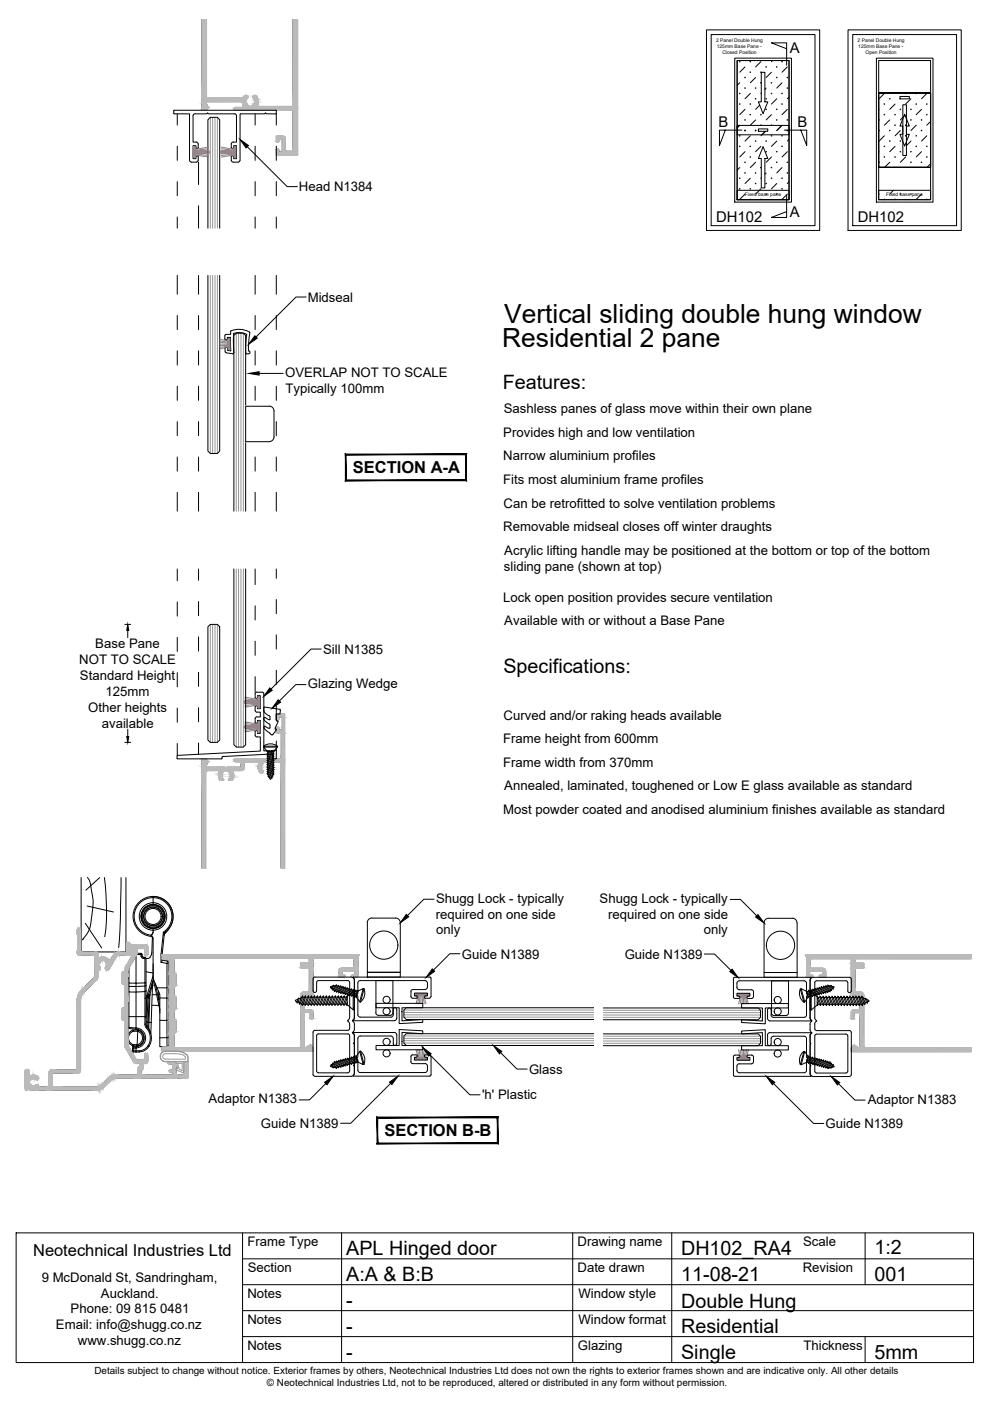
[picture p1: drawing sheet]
<svg xmlns="http://www.w3.org/2000/svg" width="210mm" height="297mm" viewBox="0 0 210 297" stroke-linecap="round" stroke-linejoin="round" font-family="sans-serif">
<defs><g id="words">
<g font-size="5.6">
<text x="106.9" y="68.6">Vertical sliding double hung window</text>
<text x="106.5" y="73.6">Residential 2 pane</text>
</g>
<g font-size="4.2">
<text x="106.6" y="82.6">Features:</text>
<text x="106.7" y="142.6">Specifications:</text>
<text x="73.4" y="266.2">APL Hinged door</text>
<text x="144.4" y="266.2">DH102_RA4</text>
<text x="185.4" y="265.9">1:2</text>
<text x="73.4" y="271.7">A:A &amp; B:B</text>
<text x="144.4" y="271.6">11-08-21</text>
<text x="185.4" y="271.6">001</text>
<text x="73.4" y="277.2">-</text>
<text x="144.4" y="277.2">Double Hung</text>
<text x="73.4" y="282.7">-</text>
<text x="144.4" y="282.6">Residential</text>
<text x="73.4" y="288.2">-</text>
<text x="144.4" y="288.1">Single</text>
<text x="185.4" y="288.2">5mm</text>
</g>
<g font-size="3.5">
<text x="74.8" y="100.3">SECTION A-A</text>
<text x="81.5" y="240.9">SECTION B-B</text>
<text x="7" y="266.3">Neotechnical Industries Ltd</text>
</g>
<g font-size="3.1">
<text x="167.5" y="11.3">A</text>
<text x="152.3" y="27">B</text>
<text x="169.1" y="27">B</text>
<text x="151.8" y="47">DH102</text>
<text x="167.5" y="46.1">A</text>
<text x="181.9" y="47">DH102</text>
</g>
<g font-size="2.8">
<text x="63.4" y="40.6">Head N1384</text>
<text x="65.2" y="64">Midseal</text>
<text x="60.4" y="79.9">OVERLAP NOT TO SCALE</text>
<text x="60.5" y="83.3">Typically 100mm</text>
<text x="106.8" y="87.6">Sashless panes of glass move within their own plane</text>
<text x="106.7" y="92.6">Provides high and low ventilation</text>
<text x="106.7" y="97.6">Narrow aluminium profiles</text>
<text x="106.7" y="102.6">Fits most aluminium frame profiles</text>
<text x="106.8" y="107.6">Can be retrofitted to solve ventilation problems</text>
<text x="106.7" y="112.6">Removable midseal closes off winter draughts</text>
<text x="106.9" y="117.6">Acrylic lifting handle may be positioned at the bottom or top of the bottom</text>
<text x="106.8" y="121">sliding pane (shown at top)</text>
<text x="106.7" y="127.6">Lock open position provides secure ventilation</text>
<text x="20.2" y="137.5">Base Pane</text>
<text x="106.9" y="132.6">Available with or without a Base Pane</text>
<text x="16.8" y="140.9">NOT TO SCALE</text>
<text x="68.5" y="138.6">Sill N1385</text>
<text x="16.9" y="144.2">Standard Height</text>
<text x="22.4" y="147.6">125mm</text>
<text x="65.3" y="145.9">Glazing Wedge</text>
<text x="18.7" y="150.9">Other heights</text>
<text x="21.6" y="154.3">available</text>
<text x="106.8" y="152.6">Curved and/or raking heads available</text>
<text x="106.7" y="157.6">Frame height from 600mm</text>
<text x="106.7" y="162.6">Frame width from 370mm</text>
<text x="106.9" y="167.6">Annealed, laminated, toughened or Low E glass available as standard</text>
<text x="106.7" y="172.6">Most powder coated and anodised aluminium finishes available as standard</text>
<text x="92.4" y="191.4">Shugg Lock - typically</text>
<text x="127.1" y="191.4">Shugg Lock - typically</text>
<text x="92.4" y="194.7">required on one side</text>
<text x="128.9" y="194.8">required on one side</text>
<text x="92.5" y="198.1">only</text>
<text x="97.9" y="203.2">Guide N1389</text>
<text x="132.5" y="203.3">Guide N1389</text>
<text x="149.2" y="198.1">only</text>
<text x="112.2" y="227.7">Glass</text>
<text x="44.2" y="233.9">Adaptor N1383</text>
<text x="102.2" y="233.1">'h' Plastic</text>
<text x="184" y="234">Adaptor N1383</text>
<text x="55.3" y="239.2">Guide N1389</text>
<text x="175" y="239.2">Guide N1389</text>
<text x="52.4" y="264.1">Frame Type</text>
<text x="52.5" y="269.7">Section</text>
<text x="122.4" y="264.1">Drawing name</text>
<text x="122.4" y="269.6">Date drawn</text>
<text x="170.2" y="269.6">Revision</text>
<text x="170.3" y="264.2">Scale</text>
<text x="8.8" y="271.8">9 McDonald St, Sandringham,</text>
<text x="21.4" y="275.1">Auckland.</text>
<text x="52.5" y="275.1">Notes</text>
<text x="122.6" y="275.1">Window style</text>
<text x="11.9" y="281.8">Email: info@shugg.co.nz</text>
<text x="15" y="278.5">Phone: 09 815 0481</text>
<text x="52.5" y="280.6">Notes</text>
<text x="122.6" y="280.7">Window format</text>
<text x="16.5" y="285.2">www.shugg.co.nz</text>
<text x="52.5" y="286.1">Notes</text>
<text x="122.5" y="286.2">Glazing</text>
<text x="170.3" y="286.1">Thickness</text>
</g>
<g font-size="2.1">
<text x="20" y="291.4">Details subject to change without notice. Exterior frames by others, Neotechnical Industries Ltd does not own the rights to exterior frames shown and are indicative only. All other details</text>
<text x="56.6" y="293.9">© Neotechnical Industries Ltd, not to be reproduced, altered or distributed in any form without permission.</text>
</g>
<g font-size="1">
<text x="151.8" y="8.9">2 Panel Double Hung</text>
<text x="152" y="10.2">125mm Base Pane -</text>
<text x="153.2" y="11.5">Closed Position</text>
<text x="181.8" y="8.8">2 Panel Double Hung</text>
<text x="182" y="10.1">125mm Base Pane -</text>
<text x="183.5" y="11.4">Open Position</text>
<text x="157.9" y="41.6">Fixed base pane</text>
<text x="187.9" y="41.6">Fixed base pane</text>
</g>
</g></defs>
<!-- layer: APL Notes -->
<g fill="#000" stroke="#000" stroke-width=".21">
<path d="M98.7 96.4v5.4l.2 .1zM98.7 96.4l.2-.1v5.6zM73.4 96.4h25.3l.2-.1zM73.2 96.3h25.7l-25.5 .1zM73.2 96.3l.2 5.5v-5.4zM73.2 96.3l.2 5.5-.2 .1zM73.4 101.8l-.2 .1 25.5-.1zM73.2 101.9l25.5-.1 .2 .1z"/>
<path d="M105.4 237v5.3l.2 .2zM105.6 236.8v5.7l-.2-5.5zM80.1 237h25.3l.2-.2zM79.9 236.8h25.7l-25.5 .2zM79.9 236.8l.2 5.5v-5.3zM79.9 236.8l.2 5.5-.2 .2zM80.1 242.3l-.2 .2 25.5-.2zM79.9 242.5l25.5-.2 .2 .2z"/>
</g>
<!-- layer: 05460$0$APL Joinery -->
<g fill="none" stroke="#000" stroke-width=".21">
<path d="M42.8 4v19.3l.1 .1 .7-.1M43.8 4v16.8h7.6M62.1 4v18.6h-7.3M63.1 4v28.6l-.3 .3h-4.1l-.1-.1M44.1 22.8l-.5 .6M50 22.8l-.4 .3 .4 .3M50 23.4h12.1v8.5l-.1 .2h-1.3l-.2-.3M50 22.8h1.4M51.1 21.6l.3 .2 .2 .6M51.1 21.6h-7.4l.4 1.2M51.6 22.4v.2l-.2 .2M51.9 20.3l-.5 .4"/>
<path d="M51.9 20.3a.38 .38 0 0 1 .5 0 .38 .38 0 0 1 0 .6 1.16 1.16 0 0 0 .2 1.5l.4 .2M54.3 20.3a.37 .37 0 0 0-.6 0 .37 .37 0 0 0 0 .6 1.15 1.15 0 0 1-.1 1.5l-.6 .2M54.3 20.3a2.04 2.04 0 0 1 .3 2.2l.2 .1M58.6 28.9l1.3-.1a.61 .61 0 0 1 .6 .7M58.6 28.9l.1 1.1h.3l.1-.5h.8v2.7h-.8l-.1-.5h-.3l-.1 1.1M60.5 29.5v2.3"/>
</g>
<!-- layer: 05460$0$APL Hatch -->
<g fill="#bababa" stroke="#bababa" stroke-width=".21">
<path d="M58.8 31.6h.1z"/>
<path d="M42.9 23.4h.7z"/>
<path d="M51.2 21.6h1z"/>
<path d="M51.5 20.8h1z"/>
<path d="M52.1 20.2h.1z"/>
<path d="M58.7 32.9h4.2zM58.7 32.9h4.2z"/>
<path d="M58.7 32.9h4.2zM58.7 32.9h4.2zM58.7 32.9h4.2zM58.7 32.9h4.2z"/>
<path d="M58.7 32.9h4.2zM58.6 32.9h4.3zM58.6 32.9h4.3zM58.6 32.9h4.3z"/>
<path d="M58.6 32.9h4.4zM58.6 32.9h4.4zM58.6 32.9h4.4zM58.6 32.9h4.4z"/>
<path d="M58.6 32.9l4.4-.1zM58.6 32.8h4.4z"/>
<path d="M58.6 32.8h4.4zM58.6 32.8h4.4zM58.6 32.8h4.4zM58.6 32.8h4.4z"/>
<path d="M58.6 32.8h4.4zM58.6 32.8h4.4z"/>
<path d="M58.6 32.8h4.4zM58.6 32.8h4.4z"/>
<path d="M58.6 32.8h4.4zM58.6 32.8h4.4z"/>
<path d="M58.6 32.8h4.5zM58.6 32.8h4.5z"/>
<path d="M58.6 32.8l4.5-.1zM58.6 32.7h4.5z"/>
<path d="M58.6 32.7h4.5zM58.6 32.7h4.5z"/>
<path d="M58.6 32.7l4.5-.1zM58.6 32.6h4.5z"/>
<path d="M58.6 32.6l4.5-.4v.4zM58.6 32.2v.4l4.5-.4z"/>
<path d="M59.9 32.2l3.2-.1v.1zM59.9 32.1v.1l3.2-.1z"/>
<path d="M62 32.1h1.1zM62 32.1h1.1z"/>
<path d="M59.9 32.1h.8zM59.9 32.1h.8z"/>
<path d="M62 32.1h1.1zM62 32.1h1.1z"/>
<path d="M59.9 32.1h.8zM59.9 32.1h.8z"/>
<path d="M62.1 32.1h1zM62.1 32.1h1z"/>
<path d="M59.9 32.1h.8zM59.9 32.1h.7z"/>
<path d="M62.1 32.1h1zM62.1 32.1h1z"/>
<path d="M62.1 32.1l1-.1zM62.1 32.1l1-.1z"/>
<path d="M59.9 32.1h.7zM59.9 32h.7z"/>
<path d="M62.1 32h1zM62.1 32h1z"/>
<path d="M59.9 32h.7zM59.9 32h.7z"/>
<path d="M62.1 32h1zM62.1 32h1z"/>
<path d="M62.1 32l1-.1zM62.1 31.9h1z"/>
<path d="M59.9 32h.7zM59.9 31.9h.6z"/>
<path d="M62.1 31.9h1zM62.1 31.9h1z"/>
<path d="M59.9 31.9h.6zM59.9 31.9h.6z"/>
<path d="M59.9 31.9h.6zM59.9 31.9h.6z"/>
<path d="M58.6 32.2l.5-.3v.3zM58.6 31.9v.3l.5-.3z"/>
<path d="M59.9 31.9l.6-.1zM59.9 31.8h.6z"/>
<path d="M58.6 31.9l.5-.1zM58.6 31.8h.5z"/>
<path d="M58.6 31.8h.5zM58.6 31.8h.5z"/>
<path d="M58.6 31.8h.5zM58.6 31.7h.5z"/>
<path d="M58.6 31.7h.5zM58.6 31.7h.4z"/>
<path d="M58.7 31.7h.3zM58.7 31.7h.3z"/>
<path d="M58.7 31.7h.3zM58.7 31.7l.3-.1z"/>
<path d="M58.7 31.6h.3zM58.7 31.6h.2z"/>
<path d="M58.8 30.1h.1zM58.8 30.1h.1zM58.8 30.1h.1zM58.8 30.1h.1z"/>
<path d="M58.8 30.1h.2zM58.7 30.1h.3zM58.7 30.1h.3zM58.7 30.1h.3z"/>
<path d="M58.7 30.1l.3-.1zM58.7 30h.3z"/>
<path d="M58.7 30h.3zM58.7 30h.3z"/>
<path d="M58.7 30h.3zM58.6 30h.4zM58.6 30h.4zM58.6 30h.4z"/>
<path d="M58.6 30h.5zM58.6 30h.5zM58.6 30h.5zM58.6 30h.5z"/>
<path d="M58.6 30l.5-.1zM58.6 29.9h.5z"/>
<path d="M58.6 29.9h.5zM58.6 29.9h.5z"/>
<path d="M58.6 29.9h.5zM58.6 29.9h.5zM58.6 29.9h.5zM58.6 29.9h.5z"/>
<path d="M60.5 29.5v2.3h-.6zM59.9 29.5v2.3l.6-2.3z"/>
<path d="M58.6 29.9l.5-.4v.4zM58.6 29.5v.4l.5-.4z"/>
<path d="M58.6 29.5l1.9-.2v.2zM58.6 29.3v.2l1.9-.2z"/>
<path d="M58.6 29.3h1.9zM58.6 29.2h1.8z"/>
<path d="M58.6 29.2l1.8-.1v.1zM58.6 29.1v.1l1.8-.1z"/>
<path d="M58.6 29.1h1.8zM58.6 29h1.7z"/>
<path d="M58.6 29h1.7zM58.6 28.9h1.6z"/>
<path d="M58.6 28.9h1.6zM58.6 28.9h1.6z"/>
<path d="M58.6 28.9h1.5zM58.6 28.9h1.6z"/>
<path d="M58.6 28.9h1.5zM58.6 28.9h1.5z"/>
<path d="M58.6 28.9h1.5zM58.6 28.9h1.5z"/>
<path d="M58.6 28.9h1.5zM58.6 28.9h1.5z"/>
<path d="M58.6 28.9h1.5zM58.6 28.9h1.4z"/>
<path d="M58.6 28.9h1.4zM58.6 28.9h1.4z"/>
<path d="M58.6 28.9l1.4-.1zM58.6 28.8h1.4z"/>
<path d="M58.6 28.8h1.4zM58.6 28.8h1.3z"/>
<path d="M58.7 28.8h1.2zM58.7 28.8h1.2z"/>
<path d="M58.7 28.8h1.2zM58.7 28.8h1.2z"/>
<path d="M63.1 23.4v8.5h-1zM62.1 23.4v8.5l1-8.5z"/>
<path d="M42.9 23.4h.7zM42.9 23.4h.7zM42.9 23.4h.7zM42.9 23.4h.7z"/>
<path d="M42.9 23.4h.7zM42.9 23.4h.7z"/>
<path d="M50 23.4h13.1zM49.9 23.4h13.2z"/>
<path d="M42.9 23.4h.7zM42.9 23.4h.7z"/>
<path d="M42.9 23.4h.7zM42.9 23.4h.7zM42.9 23.4h.7zM42.9 23.4h.7z"/>
<path d="M42.9 23.4h.7zM42.9 23.4h.7z"/>
<path d="M49.9 23.4h13.2zM49.9 23.4h13.2z"/>
<path d="M42.9 23.4h.7zM42.9 23.4h.7zM42.9 23.4h.7zM42.9 23.4h.7zM42.9 23.4h.7z"/>
<path d="M49.9 23.4l13.2-.1zM49.8 23.3h13.3z"/>
<path d="M42.9 23.4l.8-.1zM42.9 23.3h.8z"/>
<path d="M42.9 23.3h.8zM42.9 23.3h.8z"/>
<path d="M49.8 23.3h13.3zM49.8 23.3h13.3z"/>
<path d="M42.9 23.3h.8zM42.8 23.3h.9z"/>
<path d="M42.8 23.3h.9zM42.8 23.3h.9z"/>
<path d="M49.8 23.3h13.3zM49.7 23.3h13.4z"/>
<path d="M49.7 23.3l13.4-.1zM49.7 23.2h13.4z"/>
<path d="M49.7 23.2h13.4zM49.7 23.2h13.4z"/>
<path d="M49.7 23.2l13.4-.1zM49.7 23.1h13.4z"/>
<path d="M49.7 23.1h13.4zM49.7 23.1h13.4z"/>
<path d="M49.7 23.1l13.4-.1zM49.7 23h13.4z"/>
<path d="M49.7 23h13.4zM49.7 23h13.4z"/>
<path d="M49.7 23l13.4-.1zM49.7 22.9h13.4z"/>
<path d="M49.7 22.9h13.4zM49.7 22.9h13.4z"/>
<path d="M42.8 23.3l1.3-.5-.4 .5zM42.8 22.8v.5l1.3-.5zM42.8 22.8h1.3zM42.8 22.8h1.3z"/>
<path d="M49.8 22.9l13.3-.1zM49.8 22.9l13.3-.1z"/>
<path d="M42.8 22.8h1.4zM42.8 22.8h1.4z"/>
<path d="M42.8 22.8h1.4zM42.8 22.8h1.4z"/>
<path d="M49.8 22.8h13.3zM49.8 22.8h13.3z"/>
<path d="M49.9 22.8h13.2zM49.9 22.8h13.2z"/>
<path d="M42.8 22.8h1.4zM42.8 22.8h1.4z"/>
<path d="M49.9 22.8h13.2zM49.9 22.8h13.2z"/>
<path d="M51.4 22.8h11.7zM51.4 22.8h11.7z"/>
<path d="M42.8 22.8h1.4zM42.8 22.8h1.4z"/>
<path d="M51.4 22.8h11.7zM51.4 22.8h11.7z"/>
<path d="M42.8 22.8l1.4-.1zM42.8 22.7h1.4z"/>
<path d="M51.5 22.8l11.6-.1zM51.5 22.8l11.6-.1z"/>
<path d="M42.8 22.7h1.3zM42.8 22.7h1.4z"/>
<path d="M51.5 22.7h11.6zM51.5 22.7h11.6z"/>
<path d="M51.6 22.7h11.5zM51.6 22.7h11.5z"/>
<path d="M51.6 22.7l11.5-.1zM51.6 22.6h11.5z"/>
<path d="M51.6 22.6h11.5zM51.6 22.6h11.5z"/>
<path d="M51.6 22.6h11.5zM51.6 22.6h11.5z"/>
<path d="M53.2 22.6h1.6zM53.2 22.6h1.6z"/>
<path d="M53.2 22.6h1.6zM53.2 22.6h1.6z"/>
<path d="M53.3 22.6h1.5zM53.3 22.6l1.4-.1z"/>
<path d="M51.6 22.6h1.4zM51.6 22.6l1.2-.1z"/>
<path d="M53.3 22.5h1.4zM53.3 22.5h1.4z"/>
<path d="M51.7 22.5h1.1zM51.7 22.5h1.1z"/>
<path d="M53.4 22.5h1.3zM53.4 22.5h1.3z"/>
<path d="M53.5 22.5h1.2zM53.5 22.5h1.1z"/>
<path d="M51.7 22.5h1.1zM51.7 22.5h1z"/>
<path d="M51.7 22.5h1zM51.7 22.5h1z"/>
<path d="M53.5 22.5h1.1zM53.5 22.5h1.1z"/>
<path d="M53.5 22.5h1.1zM53.5 22.5h1.1z"/>
<path d="M51.7 22.5h1zM51.6 22.5h1z"/>
<path d="M53.5 22.5l1.1-.1zM53.5 22.5l1.1-.1z"/>
<path d="M51.6 22.5h1zM51.6 22.4h1z"/>
<path d="M53.6 22.4h1zM53.6 22.4h1z"/>
<path d="M51.6 22.4h1zM51.6 22.4h1z"/>
<path d="M53.6 22.4h1zM53.6 22.4h1z"/>
<path d="M51.6 22.4h1zM51.6 22.4h1z"/>
<path d="M53.6 22.4h1zM53.6 22.4h1z"/>
<path d="M51.6 22.4h1zM51.6 22.4h1z"/>
<path d="M53.6 22.4h1zM53.6 22.4h1z"/>
<path d="M51.6 22.4h1zM51.6 22.4h.9z"/>
<path d="M53.7 22.4h.9zM53.7 22.4h.9z"/>
<path d="M53.7 22.4l.9-.1zM53.7 22.3h.9z"/>
<path d="M51.6 22.4h.9zM51.6 22.3h.9z"/>
<path d="M53.7 22.3h.9zM53.7 22.3h.9z"/>
<path d="M53.7 22.3h.9zM53.7 22.3h.9zM53.7 22.3h.9zM53.7 22.3h.9z"/>
<path d="M51.6 22.3h.9zM51.6 22.3h.9z"/>
<path d="M53.7 22.3l.9-.1zM53.7 22.2h.9z"/>
<path d="M53.7 22.2h.9zM53.7 22.2h.9z"/>
<path d="M51.6 22.3h.9zM51.5 22.2h1z"/>
<path d="M51.5 22.2h1zM51.5 22.2h1z"/>
<path d="M53.7 22.2l.9-.1zM53.8 22.1h.8z"/>
<path d="M51.5 22.2h1zM51.5 22.1h.9z"/>
<path d="M53.8 22.1l.9-.1-.1 .1zM53.9 22l-.1 .1 .9-.1z"/>
<path d="M51.5 22.1l.8-.1 .1 .1zM51.4 22l.1 .1 .8-.1z"/>
<path d="M51.4 22h.9zM51.4 22h.9z"/>
<path d="M53.9 22h.8zM53.9 22h.8z"/>
<path d="M42.8 22.7l.9-.8 .4 .8zM42.8 21.9v.8l.9-.8z"/>
<path d="M42.8 21.9h.9zM42.8 21.9h.9z"/>
<path d="M53.9 22l.8-.1zM53.9 21.9v.1l.8-.1z"/>
<path d="M51.4 22l.8-.1 .1 .1zM51.4 21.9v.1l.8-.1z"/>
<path d="M42.8 21.9h.9zM42.8 21.9h.9z"/>
<path d="M42.8 21.9l.9-.1zM42.8 21.8h.9z"/>
<path d="M51.4 21.9h.8zM51.4 21.8h.8z"/>
<path d="M51.4 21.8h.8zM51.4 21.7h.8z"/>
<path d="M53.9 21.9l.9-.2-.1 .2zM54 21.7l-.1 .2 .9-.2z"/>
<path d="M51.4 21.7h.8zM51.4 21.7h.8zM51.4 21.7h.8zM51.4 21.7h.8z"/>
<path d="M54 21.7h.8zM54 21.7h.8z"/>
<path d="M51.4 21.7l.8-.1zM51.3 21.6h.9z"/>
<path d="M51.3 21.6h.9zM51.3 21.6h.9z"/>
<path d="M51.3 21.6h.9zM51.3 21.6h.9z"/>
<path d="M51.3 21.6h.9zM51.2 21.6h1z"/>
<path d="M51.2 21.6h1zM51.2 21.6h1zM51.1 21.6h1.1z"/>
<path d="M42.8 21.8l.9-.2v.2zM42.8 21.6v.2l.9-.2z"/>
<path d="M54 21.7l.8-.2v.2zM54 21.5v.2l.8-.2z"/>
<path d="M42.8 21.6l9.4-.1zM42.8 21.5h9.4z"/>
<path d="M54 21.5l.8-.1v.1zM54 21.4v.1l.8-.1z"/>
<path d="M54 21.4h.8zM54 21.3h.8z"/>
<path d="M42.8 21.5l9.4-.2v.2zM42.8 21.3v.2l9.4-.2z"/>
<path d="M54 21.3l.7-.1 .1 .1zM53.9 21.2l.1 .1 .7-.1z"/>
<path d="M42.8 21.3l9.4-.1v.1zM42.8 21.2v.1l9.4-.1z"/>
<path d="M53.9 21.2h.8zM53.9 21.1h.8z"/>
<path d="M53.9 21.1h.8zM53.9 21h.8z"/>
<path d="M42.8 21.2l9.5-.2-.1 .2zM42.8 21v.2l9.5-.2z"/>
<path d="M53.9 21l.7-.1 .1 .1zM53.8 20.9l.1 .1 .7-.1z"/>
<path d="M42.8 21l9.6-.1-.1 .1zM42.8 20.9v.1l9.6-.1z"/>
<path d="M53.8 20.9h.8zM53.7 20.8h.9z"/>
<path d="M53.7 20.8h.9zM53.7 20.8h.9z"/>
<path d="M42.8 20.9l9.7-.1zM42.8 20.8h9.7z"/>
<path d="M42.8 20.8h9.7zM42.8 20.8h9.7z"/>
<path d="M51.4 20.8h1.1zM51.4 20.8h1.1zM51.5 20.8h1z"/>
<path d="M53.7 20.8h.9zM53.7 20.7h.9z"/>
<path d="M51.5 20.8l1-.1zM51.5 20.8l1-.1z"/>
<path d="M51.6 20.7h.9zM51.6 20.7h.9z"/>
<path d="M51.6 20.7h.9zM51.6 20.7h.9z"/>
<path d="M51.6 20.7h.9zM51.6 20.7h.9z"/>
<path d="M53.7 20.7h.9zM53.7 20.7h.8z"/>
<path d="M51.6 20.7h.9zM51.6 20.7h.9z"/>
<path d="M51.6 20.7l.9-.1zM51.6 20.7l.9-.1z"/>
<path d="M53.7 20.7h.8zM53.7 20.6h.8z"/>
<path d="M51.7 20.6h.8zM51.7 20.6h.8z"/>
<path d="M53.7 20.6h.8zM53.7 20.6h.8z"/>
<path d="M53.7 20.6h.8zM53.7 20.5h.7z"/>
<path d="M51.7 20.6h.8zM51.7 20.5h.8z"/>
<path d="M51.7 20.5h.8zM51.8 20.5h.7z"/>
<path d="M53.7 20.5h.7zM53.7 20.5h.7z"/>
<path d="M51.8 20.5h.7zM51.8 20.5h.7z"/>
<path d="M53.7 20.5h.7zM53.7 20.4h.6z"/>
<path d="M51.8 20.5h.7zM51.9 20.4h.6z"/>
<path d="M53.7 20.4h.6zM53.8 20.3h.5z"/>
<path d="M51.9 20.4h.6zM51.9 20.3h.5z"/>
<path d="M53.8 20.3h.5zM53.8 20.3h.5z"/>
<path d="M51.9 20.3h.5zM51.9 20.3h.5z"/>
<path d="M53.8 20.3h.5zM53.8 20.3h.4z"/>
<path d="M51.9 20.3h.5zM51.9 20.3h.5z"/>
<path d="M53.8 20.3h.4zM53.8 20.3h.4z"/>
<path d="M52 20.3h.4zM52 20.3h.4z"/>
<path d="M53.8 20.3h.4zM53.8 20.3l.4-.1z"/>
<path d="M52 20.3h.4zM52 20.3l.3-.1z"/>
<path d="M53.9 20.2h.3zM53.9 20.2h.3z"/>
<path d="M52 20.2h.3zM52 20.2h.3z"/>
<path d="M53.9 20.2h.3zM53.9 20.2h.2z"/>
<path d="M52 20.2h.3zM52 20.2h.3z"/>
<path d="M53.9 20.2h.2zM53.9 20.2h.2zM53.9 20.2h.2z"/>
<path d="M52.1 20.2h.2zM52.1 20.2h.1z"/>
<path d="M62.1 4v18.6l.5-18.6zM62.6 4l.5 18.6h-1zM62.6 4l.5 18.6v-18.6z"/>
<path d="M42.8 4v16.8l.5-16.8zM43.3 4l.5 16.8h-1zM43.3 4l.5 16.8v-16.8z"/>
</g>
<!-- layer: 05469$0$APL Joinery -->
<g fill="none" stroke="#000" stroke-width=".21">
<path d="M58.6 152.4l.2 .3 .3-.3M58.7 155.5h.9v5.4h-9.6M58.9 151.4l-.3 .1v.9M58.9 151.4h.1M58.9 151.4l1.4 .1v32.6M59.1 154.4l-.3-.2-.2 .2 .1 1M59.1 152.4v-.4h.8v2.8h-.8v-.4M42.8 163.8v.1M43.5 160.9l.6 .6M43.6 160.9l-.8 .1v23.1M43.6 163.9v20.2M44.1 163.4l-.5 .2v.3"/>
<path d="M44.1 163.4h2.1l.2 .1 .1 .2M44.1 161.6l-.5 .9M46.5 163.7l-.2 .7 .2 .7 .2 .4h.6M47.3 163.8a1.19 1.19 0 0 0 .1 1.5M47.3 163.8a.74 .74 0 0 1 1.3 0M47.4 165.4l-.2 .1M48.6 163.8l.2 .6-.2 .7M48.6 165.1l-.1 .2M50 160.9l-.4 .3 .4 .3M50 161.5h1.1v1.2h-3l-.2 .2-.2-.2h-4v-.2M55.7 162l-.3 .6 .3 .7M55.7 163.3a.36 .36 0 0 1 0 .5 .36 .36 0 0 1-.5 0 2.03 2.03 0 0 1-.4-2.1l-2.8-.1-.2 .2v.9a.71 .71 0 0 1-.7 .7l-1.7 .1a2 2 0 0 1-.3 2l-.6-.1"/>
<path d="M56.9 161.8a.75 .75 0 0 0-1.2 .2M56.9 161.8a1.06 1.06 0 0 1 .1 1.5M57 163.3a.35 .35 0 0 0 0 .5 .35 .35 0 0 0 .5 0 2.04 2.04 0 0 0 .3-2.1l1.3-.1 .4 .2 .1 .3v22"/>
</g>
<!-- layer: 05469$0$APL Hatch -->
<g fill="#bababa" stroke="#bababa" stroke-width=".21">
<path d="M58.6 151.4h1.7z"/>
<path d="M58.8 152.7h.1z"/>
<path d="M58.8 154.2h.1z"/>
<path d="M58.7 154.2h.3z"/>
<path d="M57.2 163.9h.1z"/>
<path d="M58.9 151.4h.8zM58.9 151.4h.8z"/>
<path d="M58.7 151.4h1.6zM58.7 151.4h1.6z"/>
<path d="M58.7 151.4h1.6zM58.6 151.4h1.7z"/>
<path d="M58.6 151.4h1.7zM58.6 151.4h1.7z"/>
<path d="M58.6 151.4h1.7zM58.6 151.4h1.7zM58.6 151.4h1.7z"/>
<path d="M58.6 151.4l1.7 .1zM58.6 151.4l1.7 .1z"/>
<path d="M58.6 151.5h1.7zM58.6 151.5h1.7z"/>
<path d="M58.6 151.5h1.7zM58.6 151.5h1.7z"/>
<path d="M58.6 151.5l1.7 .5v-.5zM58.6 151.5l1.7 .5h-1.7z"/>
<path d="M58.6 152l.5 .4v-.4zM58.6 152l.5 .4h-.5z"/>
<path d="M58.6 152.4l.5 .1zM58.6 152.4l.5 .1z"/>
<path d="M58.6 152.5h.5zM58.6 152.5h.5z"/>
<path d="M58.6 152.5h.5zM58.6 152.5l.4 .1z"/>
<path d="M58.6 152.6h.4zM58.6 152.6h.4z"/>
<path d="M58.7 152.6h.3zM58.7 152.6h.3z"/>
<path d="M58.7 152.6h.3zM58.7 152.6h.3z"/>
<path d="M58.7 152.6h.3zM58.7 152.6l.2 .1z"/>
<path d="M58.8 154.2h.1zM58.8 154.2h.1z"/>
<path d="M58.8 154.2h.1zM58.7 154.2h.2z"/>
<path d="M58.7 154.2h.3zM58.7 154.2h.3z"/>
<path d="M58.7 154.2h.3zM58.7 154.2h.3z"/>
<path d="M58.7 154.2h.3zM58.7 154.2h.3z"/>
<path d="M58.7 154.2h.3zM58.7 154.2h.3zM58.6 154.2h.4z"/>
<path d="M58.6 154.2l.4 .1zM58.6 154.2l.4 .1zM58.6 154.3h.4zM58.6 154.3h.4z"/>
<path d="M58.6 154.3h.5zM58.6 154.3h.5zM58.6 154.3h.5zM58.6 154.3h.5z"/>
<path d="M58.6 154.3l.5 .1zM58.6 154.3l.5 .1zM58.6 154.4h.5zM58.6 154.4h.5z"/>
<path d="M58.6 154.4h.5zM58.6 154.4h.5zM58.6 154.4h.5zM58.6 154.4h.5z"/>
<path d="M59.9 152l.4 2.8v-2.8zM59.9 152l.4 2.8h-.4z"/>
<path d="M58.6 154.4l.5 .4v-.4zM58.6 154.4l.5 .4h-.5z"/>
<path d="M58.6 154.8l1.7 .5v-.5zM58.6 154.8l1.7 .5h-1.7z"/>
<path d="M58.6 155.3l1.7 .1zM58.6 155.3l1.7 .1z"/>
<path d="M58.6 155.4h1.7zM58.6 155.4h1.7zM58.6 155.4h1.7zM58.6 155.4h1.7z"/>
<path d="M58.6 155.4h1.7zM58.6 155.4h1.7z"/>
<path d="M58.6 155.4h1.7zM58.6 155.4h1.7zM58.6 155.4h1.7zM58.6 155.4h1.7z"/>
<path d="M58.6 155.4h1.7zM58.6 155.4h1.7z"/>
<path d="M58.7 155.4l1.6 .1zM58.7 155.4l1.6 .1z"/>
<path d="M59.6 155.5l.7 4.4v-4.4zM59.6 155.5l.7 4.4h-.7z"/>
<path d="M59.6 159.9l.7 .1zM59.6 159.9l.7 .1h-.7z"/>
<path d="M59.6 160l.7 .9v-.9zM59.6 160l.7 .9h-.7z"/>
<path d="M42.9 160.9h.7zM42.9 160.9h.7zM42.9 160.9h.7zM42.9 160.9h.7z"/>
<path d="M42.9 160.9h.7zM42.9 160.9h.7z"/>
<path d="M50 160.9h10.3zM49.9 160.9h10.4z"/>
<path d="M42.9 160.9h.7zM42.9 160.9h.7z"/>
<path d="M42.9 160.9h.7zM42.9 160.9h.7z"/>
<path d="M42.9 160.9h.7zM42.9 160.9h.7zM42.9 160.9h.7zM42.9 160.9h.7z"/>
<path d="M49.9 160.9h10.4zM49.9 160.9h10.4z"/>
<path d="M42.9 160.9h.7zM42.9 160.9h.7z"/>
<path d="M42.9 160.9h.7zM42.9 160.9h.7z"/>
<path d="M42.9 160.9h.7zM42.9 160.9h.7z"/>
<path d="M49.9 160.9h10.4zM49.8 160.9h10.5z"/>
<path d="M42.9 160.9h.8zM42.9 160.9h.8z"/>
<path d="M42.9 160.9l.8 .1zM42.9 160.9l.8 .1z"/>
<path d="M49.8 160.9l10.5 .1zM49.8 161h10.5z"/>
<path d="M42.8 161h.9zM42.8 161h.9z"/>
<path d="M42.8 161h.9zM42.8 161h.9z"/>
<path d="M49.8 161h10.5zM49.8 161h10.5z"/>
<path d="M49.7 161l10.6 .1zM49.7 161l10.6 .1z"/>
<path d="M49.7 161.1h10.6zM49.7 161.1h10.6z"/>
<path d="M49.7 161.1l10.6 .1zM49.7 161.1l10.6 .1z"/>
<path d="M49.7 161.2h10.6zM49.7 161.2h10.6z"/>
<path d="M49.7 161.2l10.6 .1zM49.7 161.2l10.6 .1z"/>
<path d="M49.7 161.3h10.6zM49.7 161.3h10.6z"/>
<path d="M49.7 161.3l10.6 .1zM49.7 161.3l10.6 .1z"/>
<path d="M49.7 161.4h10.6zM49.7 161.4h10.6z"/>
<path d="M42.8 161l1.3 .4-.4-.4zM42.8 161l1.3 .4h-1.3z"/>
<path d="M42.8 161.4h1.3zM42.8 161.4h1.3z"/>
<path d="M49.8 161.4h10.5zM49.8 161.4h10.5z"/>
<path d="M42.8 161.4l1.3 .1zM42.8 161.4l1.3 .1z"/>
<path d="M42.8 161.5h1.4zM42.8 161.5h1.4z"/>
<path d="M49.8 161.4l10.5 .1zM49.8 161.4l10.5 .1z"/>
<path d="M49.9 161.5h10.4zM49.9 161.5h10.4z"/>
<path d="M42.8 161.5h1.4zM42.8 161.5h1.4z"/>
<path d="M49.9 161.5h10.4zM49.9 161.5h10.4z"/>
<path d="M42.8 161.5h1.4zM42.8 161.5h1.4z"/>
<path d="M42.8 161.5h1.4zM42.8 161.5h1.3z"/>
<path d="M42.8 161.5l1.3 .1zM42.8 161.5l1.3 .1z"/>
<path d="M51.1 161.5l9.2 .1zM51.1 161.5l9.2 .1z"/>
<path d="M54.6 161.6h3.4zM54.6 161.6h3.4z"/>
<path d="M51.1 161.6h.9zM51.1 161.6h.9z"/>
<path d="M56.4 161.6h1.6zM56.4 161.6h1.6z"/>
<path d="M54.7 161.6h1.6zM54.7 161.6h1.6z"/>
<path d="M59.1 161.6h1.2zM59.1 161.6h1.2z"/>
<path d="M51.1 161.6h.9zM51.1 161.6h.9z"/>
<path d="M56.4 161.6h1.6zM56.4 161.6h1.5z"/>
<path d="M54.7 161.6h1.6zM54.7 161.6h1.5z"/>
<path d="M56.5 161.6h1.4zM56.5 161.6h1.4z"/>
<path d="M54.7 161.6h1.5zM54.7 161.6h1.4z"/>
<path d="M51.1 161.6h.9zM51.1 161.6h.8z"/>
<path d="M56.6 161.6h1.3zM56.6 161.6h1.3z"/>
<path d="M54.8 161.6h1.3zM54.8 161.6h1.3z"/>
<path d="M59.2 161.6h1.1zM59.2 161.6h1.1z"/>
<path d="M51.1 161.6h.8zM51.1 161.6l.8 .1z"/>
<path d="M56.6 161.6h1.3zM56.6 161.6l1.3 .1z"/>
<path d="M54.8 161.6h1.3zM54.8 161.6l1.2 .1z"/>
<path d="M59.3 161.6l1 .1zM59.3 161.6l1 .1z"/>
<path d="M51.1 161.7h.8zM51.1 161.7h.8z"/>
<path d="M56.7 161.7h1.2zM56.7 161.7h1.1z"/>
<path d="M54.8 161.7h1.2zM54.8 161.7h1.1z"/>
<path d="M56.8 161.7h1zM56.8 161.7h1z"/>
<path d="M54.8 161.7h1.1zM54.8 161.7h1.1z"/>
<path d="M56.8 161.7h1zM56.8 161.7h1z"/>
<path d="M54.8 161.7h1.1zM54.8 161.7h1.1z"/>
<path d="M51.1 161.7h.8zM51.1 161.7h.7z"/>
<path d="M56.8 161.7h1zM56.8 161.7h1z"/>
<path d="M54.9 161.7h1zM54.9 161.7h1z"/>
<path d="M56.8 161.7h1zM56.8 161.7h1z"/>
<path d="M54.9 161.7h1zM54.9 161.7h1z"/>
<path d="M59.4 161.7h.9zM59.4 161.7h.9z"/>
<path d="M51.1 161.7h.7zM51.1 161.7l.7 .1z"/>
<path d="M56.8 161.7h1zM56.8 161.7l1 .1z"/>
<path d="M54.9 161.7h1zM54.9 161.7l.9 .1z"/>
<path d="M56.9 161.8h.9zM56.9 161.8h.9z"/>
<path d="M54.9 161.8h.9zM54.9 161.8h.9z"/>
<path d="M51.1 161.8h.7zM51.1 161.8h.7z"/>
<path d="M56.9 161.8h.9zM56.9 161.8h.9z"/>
<path d="M54.9 161.8h.9zM54.9 161.8h.9z"/>
<path d="M59.5 161.7l.8 .1zM59.5 161.7l.8 .1z"/>
<path d="M56.9 161.8h.9zM56.9 161.8h.9z"/>
<path d="M54.9 161.8h.9zM54.9 161.8h.9z"/>
<path d="M56.9 161.8h.9zM56.9 161.8h.9z"/>
<path d="M54.9 161.8h.9zM54.9 161.8h.9z"/>
<path d="M51.1 161.8h.7zM51.1 161.8h.7z"/>
<path d="M56.9 161.8h.9zM56.9 161.8l.9 .1z"/>
<path d="M54.9 161.8l.9 .1zM54.9 161.8l.9 .1z"/>
<path d="M56.9 161.9h.9zM56.9 161.9h.9z"/>
<path d="M54.9 161.9h.9zM54.9 161.9h.8z"/>
<path d="M59.5 161.8l.8 .1zM59.5 161.8l.8 .1z"/>
<path d="M56.9 161.9h.9zM56.9 161.9h.9z"/>
<path d="M54.9 161.9h.8zM54.9 161.9h.8z"/>
<path d="M56.9 161.9l.9 .1zM56.9 161.9l.9 .1z"/>
<path d="M54.9 161.9h.8zM54.9 161.9l.8 .1z"/>
<path d="M57 162h.8zM57 162h.8z"/>
<path d="M54.9 162h.8zM54.9 162h.8z"/>
<path d="M57 162h.8zM57 162h.8z"/>
<path d="M54.9 162h.8zM54.9 162h.8z"/>
<path d="M59.6 161.9l.7 .1zM59.6 161.9l.7 .1z"/>
<path d="M59.6 162l.7 .1zM59.6 162l.7 .1z"/>
<path d="M57 162l.9 .1-.1-.1zM57 162l.9 .1h-.8z"/>
<path d="M54.9 162l.7 .1 .1-.1zM54.9 162l.7 .1h-.8z"/>
<path d="M57.1 162.1l.8 .1zM57.1 162.1l.8 .1z"/>
<path d="M54.8 162.1h.8zM54.8 162.1l.7 .1h-.7z"/>
<path d="M57.2 162.2h.7zM57.2 162.2h.7z"/>
<path d="M54.8 162.2h.7zM54.8 162.2h.7z"/>
<path d="M42.8 161.6l.9 .8 .4-.8zM42.8 161.6l.9 .8h-.9z"/>
<path d="M42.8 162.4h.9zM42.8 162.4h.9z"/>
<path d="M57.2 162.2l.7 .2v-.2zM57.2 162.2l.7 .2h-.7z"/>
<path d="M54.8 162.2l.6 .2 .1-.2zM54.8 162.2l.6 .2h-.7z"/>
<path d="M42.8 162.4h.9zM42.8 162.4h.9z"/>
<path d="M42.8 162.4l.9 .1zM42.8 162.4l.9 .1z"/>
<path d="M57.2 162.4l.8 .1zM57.2 162.4l.8 .1z"/>
<path d="M54.7 162.4h.7zM54.7 162.4l.7 .1z"/>
<path d="M57.2 162.5l.8 .1zM57.2 162.5l.8 .1z"/>
<path d="M54.7 162.5l.7 .1zM54.7 162.5l.7 .1z"/>
<path d="M51.1 161.8l.7 .9v-.9zM51.1 161.8l.7 .9h-.7z"/>
<path d="M42.8 162.5l.9 .2v-.2zM42.8 162.5l.9 .2h-.9z"/>
<path d="M57.3 162.6l.7 .1v-.1zM57.3 162.6l.7 .1h-.7z"/>
<path d="M54.7 162.6l.7 .1v-.1zM54.7 162.6l.7 .1h-.7z"/>
<path d="M57.3 162.7l.7 .1zM57.3 162.7l.7 .1z"/>
<path d="M54.7 162.7l.7 .1zM54.7 162.7l.7 .1z"/>
<path d="M48.1 162.7l3.7 .1v-.1zM48.1 162.7l3.7 .1h-3.8z"/>
<path d="M42.8 162.7l5.1 .1-.2-.1zM42.8 162.7l5.1 .1h-5.1z"/>
<path d="M48 162.8h3.8zM47.9 162.9h3.9z"/>
<path d="M42.8 162.8l5.1 .1zM42.8 162.8l5.1 .1z"/>
<path d="M57.2 162.8h.8zM57.2 162.8l.7 .1h-.7z"/>
<path d="M54.7 162.8l.7 .1zM54.7 162.8l.7 .1z"/>
<path d="M42.8 162.9h9zM42.8 162.9h8.9z"/>
<path d="M42.8 162.9l8.9 .1v-.1zM42.8 162.9l8.9 .1h-8.9z"/>
<path d="M57.2 162.9l.7 .1v-.1zM57.2 162.9l.7 .1h-.7z"/>
<path d="M54.7 162.9l.8 .1-.1-.1zM54.7 162.9l.8 .1h-.7z"/>
<path d="M57.2 163h.7zM57.2 163l.7 .1z"/>
<path d="M54.8 163l.7 .1zM54.8 163l.7 .1z"/>
<path d="M42.8 163h8.9zM42.8 163l8.8 .1z"/>
<path d="M57.2 163.1h.7zM57.2 163.1l.7 .1h-.8z"/>
<path d="M54.8 163.1l.8 .1zM54.8 163.1l.8 .1z"/>
<path d="M42.8 163.1h8.8zM42.8 163.1l8.7 .1z"/>
<path d="M42.8 163.2h8.7zM42.8 163.2l8.6 .1z"/>
<path d="M57.1 163.2l.7 .1 .1-.1zM57.1 163.2l.7 .1h-.8z"/>
<path d="M54.8 163.2l.9 .1-.1-.1zM54.8 163.2l.9 .1h-.8z"/>
<path d="M42.8 163.3h8.6zM42.8 163.3h8.5z"/>
<path d="M57 163.3h.8zM57 163.3h.8z"/>
<path d="M54.9 163.3h.8zM54.9 163.3h.8z"/>
<path d="M57 163.3h.8zM57 163.3l.8 .1z"/>
<path d="M54.9 163.3l.8 .1zM54.9 163.3l.8 .1z"/>
<path d="M42.8 163.3h8.5zM42.8 163.3l8.4 .1z"/>
<path d="M42.8 163.4h8.3zM42.8 163.4h8.4z"/>
<path d="M46.2 163.4h3.4zM46.2 163.4h3.4z"/>
<path d="M48 163.4h1.6zM48 163.4h1.6z"/>
<path d="M46.3 163.4h1.6zM46.3 163.4h1.6z"/>
<path d="M42.8 163.4h1.2zM42.8 163.4h1.3z"/>
<path d="M48 163.4h1.6zM48 163.4h1.5z"/>
<path d="M46.3 163.4h1.6zM46.3 163.4h1.5z"/>
<path d="M48.1 163.4h1.4zM48.1 163.4h1.4z"/>
<path d="M46.3 163.4h1.5zM46.3 163.4h1.4z"/>
<path d="M57 163.4h.8zM57 163.4h.8z"/>
<path d="M54.9 163.4h.9zM54.9 163.4h.9z"/>
<path d="M48.2 163.4h1.3zM48.2 163.4h1.3z"/>
<path d="M46.4 163.4h1.3zM46.4 163.4h1.3z"/>
<path d="M42.8 163.4h1.2zM42.8 163.4h1.1z"/>
<path d="M48.2 163.4h1.3zM48.2 163.4h1.3z"/>
<path d="M46.4 163.4h1.3zM46.4 163.4h1.2z"/>
<path d="M42.8 163.4h1.1zM42.8 163.4l1 .1z"/>
<path d="M48.3 163.4h1.2zM48.3 163.4l1.1 .1z"/>
<path d="M46.4 163.4h1.2zM46.4 163.4l1.1 .1z"/>
<path d="M56.9 163.4h.9zM56.9 163.4l.8 .1z"/>
<path d="M54.9 163.4l.9 .1zM54.9 163.4l.9 .1z"/>
<path d="M48.4 163.5h1zM48.4 163.5h1z"/>
<path d="M46.4 163.5h1.1zM46.4 163.5h1.1z"/>
<path d="M48.4 163.5h1zM48.4 163.5h1z"/>
<path d="M46.4 163.5h1.1zM46.4 163.5h1.1z"/>
<path d="M48.4 163.5h1zM48.4 163.5h1z"/>
<path d="M46.5 163.5h1zM46.5 163.5h.9z"/>
<path d="M48.4 163.5h1zM48.4 163.5h1z"/>
<path d="M46.5 163.5h.9zM46.5 163.5h.9z"/>
<path d="M42.8 163.5h1zM42.8 163.5h.9z"/>
<path d="M56.9 163.5h.8zM56.9 163.5h.8z"/>
<path d="M54.9 163.5h.9zM54.9 163.5h.9z"/>
<path d="M48.4 163.5h1zM48.4 163.5h1z"/>
<path d="M46.5 163.5h.9zM46.5 163.5h.9z"/>
<path d="M48.5 163.5h.9zM48.5 163.5h.9z"/>
<path d="M46.5 163.5h.9zM46.5 163.5h.9z"/>
<path d="M48.5 163.5l.9 .1zM48.5 163.5l.9 .1z"/>
<path d="M46.5 163.5h.9zM46.5 163.5l.9 .1z"/>
<path d="M56.9 163.5h.8zM56.9 163.5l.8 .1z"/>
<path d="M55 163.5l.8 .1zM55 163.5l.8 .1z"/>
<path d="M42.8 163.5h.9zM42.8 163.5l.9 .1z"/>
<path d="M48.5 163.6h.9zM48.5 163.6h.9z"/>
<path d="M46.5 163.6h.9zM46.5 163.6h.9z"/>
<path d="M56.9 163.6h.8zM56.9 163.6h.8z"/>
<path d="M55 163.6h.8zM55 163.6h.8z"/>
<path d="M48.5 163.6h.9zM48.5 163.6h.9z"/>
<path d="M46.5 163.6h.9zM46.5 163.6h.9z"/>
<path d="M48.5 163.6h.9zM48.5 163.6h.9z"/>
<path d="M46.5 163.6h.9zM46.5 163.6h.9z"/>
<path d="M56.9 163.6h.8zM56.9 163.6l.7 .1z"/>
<path d="M55 163.6h.8zM55 163.6l.8 .1z"/>
<path d="M48.5 163.6l.9 .1zM48.5 163.6l.9 .1z"/>
<path d="M46.5 163.6h.9zM46.5 163.6l.8 .1z"/>
<path d="M42.8 163.6h.9zM42.8 163.6l.8 .1z"/>
<path d="M48.5 163.7h.9zM48.5 163.7h.9z"/>
<path d="M46.5 163.7h.8zM46.5 163.7h.8z"/>
<path d="M56.9 163.7h.7zM56.9 163.7h.6z"/>
<path d="M55.1 163.7h.7zM55.1 163.7h.6z"/>
<path d="M48.5 163.7h.9zM48.5 163.7h.9z"/>
<path d="M46.5 163.7h.8zM46.5 163.7h.8z"/>
<path d="M48.5 163.7h.9zM48.5 163.7h.9z"/>
<path d="M46.5 163.7h.8zM46.5 163.7h.8z"/>
<path d="M48.5 163.7l.9 .1zM48.5 163.7l.9 .1z"/>
<path d="M46.5 163.7h.8zM46.5 163.7l.8 .1z"/>
<path d="M42.8 163.7h.8zM42.8 163.7l.8 .1z"/>
<path d="M56.9 163.7h.6zM56.9 163.7l.6 .1z"/>
<path d="M55.1 163.7h.6zM55.1 163.7l.6 .1z"/>
<path d="M57 163.8h.5zM57 163.8h.5z"/>
<path d="M55.2 163.8h.5zM55.2 163.8h.5z"/>
<path d="M57 163.8h.5zM57 163.8h.5z"/>
<path d="M55.2 163.8h.5zM55.2 163.8h.5z"/>
<path d="M57 163.8h.5zM57 163.8h.4z"/>
<path d="M55.2 163.8h.5zM55.2 163.8h.4z"/>
<path d="M57 163.8h.4zM57 163.8l.4 .1z"/>
<path d="M55.2 163.8h.4zM55.2 163.8l.4 .1z"/>
<path d="M42.8 163.8l.8 .1zM42.8 163.8l.8 .1z"/>
<path d="M42.8 163.9h.8zM42.8 163.9h.8z"/>
<path d="M57.1 163.9h.3zM57.1 163.9h.3z"/>
<path d="M55.3 163.9h.3zM55.3 163.9h.3z"/>
<path d="M57.1 163.9h.3zM57.1 163.9h.3z"/>
<path d="M55.3 163.9h.3zM55.3 163.9h.3z"/>
<path d="M48.6 163.8l.9 .1-.1-.1zM48.6 163.8l.9 .1h-.8z"/>
<path d="M46.5 163.8l.7 .1 .1-.1zM46.5 163.8l.7 .1h-.8z"/>
<path d="M57.1 163.9h.3zM57.1 163.9h.2z"/>
<path d="M55.3 163.9h.3zM55.3 163.9h.2z"/>
<path d="M55.4 163.9h.1zM55.4 163.9h.1z"/>
<path d="M48.7 163.9l.8 .1zM48.7 163.9l.8 .1z"/>
<path d="M46.4 163.9h.8zM46.4 163.9l.7 .1h-.7z"/>
<path d="M48.8 164h.7zM48.8 164h.7z"/>
<path d="M46.4 164h.7zM46.4 164h.7z"/>
<path d="M48.8 164l.7 .2v-.2zM48.8 164l.7 .2h-.7z"/>
<path d="M46.4 164l.6 .2 .1-.2zM46.4 164l.6 .2h-.7z"/>
<path d="M48.8 164.2l.8 .1-.1-.1zM48.8 164.2l.8 .1h-.8z"/>
<path d="M46.3 164.2l.7 .1v-.1zM46.3 164.2l.7 .1h-.7z"/>
<path d="M48.8 164.3h.8zM48.8 164.3h.8z"/>
<path d="M46.3 164.3h.7zM46.3 164.3h.7z"/>
<path d="M48.9 164.3l.7 .2v-.2zM48.9 164.3l.7 .2h-.7z"/>
<path d="M46.3 164.3l.7 .2v-.2zM46.3 164.3l.7 .2h-.7z"/>
<path d="M48.9 164.5h.7zM48.9 164.5l.6 .1h-.7z"/>
<path d="M46.3 164.5l.7 .1zM46.3 164.5l.7 .1z"/>
<path d="M48.8 164.6l.7 .1zM48.8 164.6l.7 .1z"/>
<path d="M46.3 164.6l.7 .1zM46.3 164.6l.7 .1z"/>
<path d="M48.8 164.7l.7 .1v-.1zM48.8 164.7l.7 .1h-.7z"/>
<path d="M46.3 164.7l.8 .1-.1-.1zM46.3 164.7l.8 .1h-.7z"/>
<path d="M48.8 164.8l.7 .1zM48.8 164.8l.7 .1z"/>
<path d="M46.4 164.8l.8 .1zM46.4 164.8l.8 .1z"/>
<path d="M48.7 164.9h.8zM48.7 164.9l.8 .1z"/>
<path d="M46.4 164.9l.8 .1zM46.4 164.9l.8 .1z"/>
<path d="M48.7 165l.7 .1 .1-.1zM48.7 165l.7 .1h-.8z"/>
<path d="M46.4 165l.9 .1-.1-.1zM46.4 165l.9 .1h-.8z"/>
<path d="M48.6 165.1h.8zM48.6 165.1h.8z"/>
<path d="M46.5 165.1h.8zM46.5 165.1h.8z"/>
<path d="M48.5 165.1h.9zM48.5 165.1l.9 .1z"/>
<path d="M46.5 165.1l.9 .1zM46.5 165.1l.9 .1z"/>
<path d="M48.5 165.2h.9zM48.5 165.2h.9z"/>
<path d="M46.5 165.2h.9zM46.5 165.2h.9z"/>
<path d="M48.5 165.2h.9zM48.5 165.2h.8z"/>
<path d="M46.5 165.2h.9zM46.5 165.2h.9z"/>
<path d="M48.5 165.2h.8zM48.5 165.2l.8 .1z"/>
<path d="M46.5 165.2l.9 .1zM46.5 165.2l.9 .1z"/>
<path d="M48.5 165.3h.8zM48.5 165.3l.7 .1z"/>
<path d="M46.6 165.3l.8 .1zM46.6 165.3l.8 .1z"/>
<path d="M48.5 165.4h.7zM48.5 165.4h.7z"/>
<path d="M46.6 165.4h.8zM46.6 165.4h.8z"/>
<path d="M48.5 165.4h.7zM48.5 165.4h.7z"/>
<path d="M46.6 165.4h.8zM46.6 165.4h.8z"/>
<path d="M48.5 165.4h.7zM48.5 165.4h.7z"/>
<path d="M46.6 165.4h.8zM46.6 165.4h.8z"/>
<path d="M48.5 165.4h.7zM48.5 165.4h.7z"/>
<path d="M46.7 165.4h.7zM46.7 165.4h.7z"/>
<path d="M48.5 165.4h.7zM48.5 165.4h.7z"/>
<path d="M46.7 165.4h.7zM46.7 165.4h.6z"/>
<path d="M48.5 165.4h.7zM48.5 165.4h.7z"/>
<path d="M46.7 165.4h.6zM46.7 165.4h.6z"/>
<path d="M48.5 165.4h.7zM48.5 165.4l.7 .1z"/>
<path d="M46.7 165.4h.6zM46.7 165.4l.6 .1z"/>
<path d="M48.5 165.5h.7zM48.5 165.5h.7z"/>
<path d="M46.7 165.5h.6zM46.7 165.5h.6z"/>
<path d="M48.5 165.5h.7zM48.5 165.5h.7z"/>
<path d="M46.7 165.5h.6zM46.7 165.5h.6z"/>
<path d="M48.6 165.5h.6zM48.6 165.5h.6z"/>
<path d="M46.7 165.5h.6zM46.7 165.5h.6z"/>
<path d="M48.6 165.5h.6zM48.6 165.5h.5z"/>
<path d="M46.7 165.5h.6zM46.7 165.5h.6z"/>
<path d="M48.6 165.5h.5zM48.6 165.5h.5z"/>
<path d="M46.7 165.5h.6zM46.7 165.5h.6z"/>
<path d="M48.6 165.5h.5zM48.6 165.5h.5z"/>
<path d="M46.7 165.5h.6zM46.7 165.5h.6z"/>
<path d="M42.8 163.9l.5 20.2h-.5zM42.8 163.9l.5 20.2 .3-20.2zM43.6 163.9v20.2h-.3z"/>
<path d="M59.6 162.1l.4 22h-.4zM59.6 162.1l.4 22 .3-22zM60.3 162.1v22h-.3z"/>
</g>
<!-- layer: AlumOutline -->
<g fill="none" stroke="#000" stroke-width=".21">
<path d="M37.6 24.1v2.4M37.6 31v3M37.6 38.5v3M40.6 34.4l-.4-.4v-9.9h-3.3v-.7h21.6v.7h-2l-.2-.2-.2 .2h-5.2v9.9l-.4 .4M40.6 34.4h1M41.5 31.2v-.3h-.6v2.7h.6v-.4l.3-.2 .2 .3v.9l-.4 .2M41.5 31.2l.3 .3 .2-.3M42.1 34.4v4.7M49 31.2l.3 .3 .2-.3M49.4 30.1l-.3 .2-.1 .9M49.4 34.4h1.1M49.5 33.2l-.2-.2-.3 .2 .1 1 .3 .2"/>
<path d="M49.5 31.2v-.3h.6v2.7h-.6v-.3M49.7 24.1l.4 .4M49.8 24.1h-5.6l-.2-.2-.2 .2-2.7 .1-.2 .3v5.6h.7l.4 .2v.9M50.1 24.5v5.6h-.7M54.1 24.1v2.4M54.1 31v3M54.1 38.5v3M58.6 24.1v2.4M58.6 31v3M58.6 38.5v3M37.6 46v2.4M37.6 58.4v4"/>
<path d="M42.1 43.6v4.8M42.1 58.4v4M54.1 46v2.4M54.1 58.4v4M58.6 46v2.4M58.6 58.4v4M37.6 66.9v3M37.6 74.4v3M42.1 66.9v3M42.1 74.4v3M54.1 66.9v3M54.1 74.4v3"/>
<path d="M58.6 66.9v3M58.6 74.4v3M37.6 81.9v3M37.6 89.4v3M37.6 96.9v3M42.1 81.9v3M42.1 89.4v3M42.1 96.9v3M54.1 81.9v3M54.1 89.4v3M54.1 96.9v3M58.6 81.9v3"/>
<path d="M58.6 89.4v3M58.6 96.9v3M37.6 104.4v4M42.1 104.4v4M54.1 104.4v4M58.6 104.4v4M37.6 120.6v2.5M37.6 127.6v3M37.6 135.1v3M42.1 120.6v2.4M42.1 127.5v3M42.1 135v3"/>
<path d="M54.1 120.6v3.3M54.1 128.4v3.1M54.1 135.9v3M58.6 120.6v2M58.6 127.1v3M58.6 134.6v3M37.6 142.6v3M37.6 150.1v3M37.6 157.6v2.5M42.1 142.5v3M42.1 150v3M42.1 157.5v2.4"/>
<path d="M54.1 143.5v3.3M54.5 152l-.4 .2v.9l.2 .3 .3-.3v-.4h.6v2.8h-.6v-.4l-.3-.2-.2 .2v.8l.2 .3h.9v3l-17.5 1-.2 .6 .2 .1M54.5 146.7l-.4 .4 .1 .9h.3l.1-.5h.6v2.7h-.6v-.3l-.3-.3-.2 .3v.9l.4 .2h.7v1h-.7M54.5 146.8h1.1M55.6 146.7l.3 .4v12.1l1.2-.1 .3 .2 .1-.2h1l.1 1.7-.6 .1M58.6 142.1v3M58.6 149.6v3M58.6 157.1v2M58 160.9l-.2-1-10.7 .5-.1 .5h-9.3M66.4 207.5l.4-.4 7.6 .1a.67 .67 0 0 1 .7 .7M66.4 207.5v2.6a.37 .37 0 0 0 .3 .3 .37 .37 0 0 0 .4-.3M67.1 208.3v1.8"/>
<path d="M73.7 207.9l.4 .4M73.7 219.2l.4 .4M73.8 216.5l.3 .6M73.8 218.4h-7l-.4 .2v9.2M73.8 207.9h-6.3l-.4 .4M73.8 219.2h-6.3l-.3 .2-.1 7.7 .4 .3 6.3 .1M73.8 216.3v.2M74.1 215.7l-.3 .6M74.1 218.1l-.4 .3M74.1 208.3v7.4M74.1 217.1v1M74.1 219.6v7.5"/>
<path d="M74.8 216.3v.2M74.8 218.9v.1M74.8 219l.3 .7v1.3l-.2 .2 .2 .2v4.3l-.2 .2 .2 .2v1.4a.71 .71 0 0 1-.7 .7h-7.6l-.4-.4M74.8 216.5l.3 .4v1.4M74.9 207.3l.2 .2v8.5l-.2 .2M74.9 216.2l.1 .2M75 207.1l-.1 .2M75 218.9l-.1 .2 .2 .2v8.5l-.2 .2 .1 .1M75 207.2l16.1-.1 .3 .3v3.9l-.2 .3-1 .1M75 216.4h8.6M75 218.9h8.6M75.1 215.7l-.3 .6"/>
<path d="M75.1 218.2l-.3 .7M75.1 207.9v3.3l-.2 .2 .2 .2v1.8l-.2 .2 .2 .2v1.9M82.9 215.7l.2-.1 .3-.4v-1.2a.38 .38 0 0 1 .4-.4 .38 .38 0 0 1 .3 .4v1.9l-.2 .4-.3 .1M82.9 219.7h.2l.3 .5M82.9 219.7h-6.5h-.3l-.2 .5M83.6 218.9l.3 .1 .2 .4v1.9a.38 .38 0 0 1-.4 .3 .38 .38 0 0 1-.3-.3v-1.1M87.1 211.3l.4 .3M87.1 210.2v1.1M87.5 209.8l-.4 .4M88.2 211.1l.3 .3-.1 .2-.9 .1M88.3 211.2h-.4v-.6h2.7v.6h-.4M90.2 211.1l-.2 .3 .2 .2"/>
<path d="M90.6 208.4l-.1-.2-.4-.3-14 .1-.2 .4v2.2l-.3 .3 .3 .3v4.2l.5 .3h6.5M90.6 209.3l-.2 .4-.3 .1h-2.6M90.6 208.4v.9M155.5 211.3l.4 .4M155.7 207.2l-.2 .3v3.8M155.8 207.2h16.2l-.2 .4v8.5l.2 .2-.1 .1M155.9 211.7h.7l.3-.2-.3-.3h-.4v-.6h2.8v.6h-.4l-.2 .3 .2 .2 1-.1 .2-.3-.1-1.1-.1-.3-2.9-.1-.4-.2-.1-1.2 .1-.2 .4-.3h13.8l.4 .3 .1 2.5 .3 .3-.3 .3v3.9l-.2 .4-6.8 .1-.3-.1-.2-.4M163.2 218.9l-.4 .3-.1 .2v1.9M163.3 216.5h8.6M163.3 219h8.7l-.2 .3v8.5l.2 .3-16.2 .1M163.5 214.1a.37 .37 0 0 0-.4-.4 .37 .37 0 0 0-.4 .4v1.8l.1 .3 .4 .2M163.5 214.1v1.1"/>
<path d="M172.4 207.2a.68 .68 0 0 0-.6 .7v3.4l.2 .1-.2 .3v1.8l.2 .2-.2 .2-.1 1.8 .4 .7-.3 .5a2.46 2.46 0 0 0 .1 1.8l.2 .3-.3 .7v1.4l.2 .2-.2 .2v4.2l.2 .3-.2 .2v1.3a.67 .67 0 0 0 .6 .7M172.5 207.2l7.8 .1 .2 .3v2.5a.36 .36 0 0 1-.4 .4 .36 .36 0 0 1-.3-.4l-.1-1.8-.3-.4h-6.3l-.3 .2-.1 7.6 .5 .7-.4 .5v1.2l.3 .4h7l.4 .4M172.8 219.6l.3-.3h6.3l.3 .3M172.8 219.6v7.5l.3 .4h6.3l.3-.2 .1-7.7M180.5 218.9l-.1 9.1-.3 .2h-7.6M74.1 227.1l-.4 .3M75.9 220.2v3.9l-.3 .3 .3 .3v2.2l.2 .4 14 .1 .3-.1 .2-.4M87.1 225.1l.4 .4M87.1 224v1.1M87.5 223.7l-.4 .3M87.5 223.7h.7l.3 .2-.1 .2-.5 .1v.6h2.7v-.6h-.4M87.5 225.5h2.6"/>
<path d="M90.1 225.5l.3 .1 .2 .4M90.2 223.7l-.2 .2 .2 .2M90.2 223.7h1l.2 .3M90.6 226v.9M91.4 227.9l-.3 .2-16.1 .1M91.4 224v3.9M155.5 224.1v3.8l.2 .3M155.9 223.7l-.4 .4M155.9 223.7l.9 .1 .1 .1-.3 .3M156.6 224.2h-.4v.6h2.8v-.6h-.4M158.6 224.2l-.2-.3 .2-.2h.8l.3 .2v1.3l-.1 .3h-2.9l-.4 .3-.1 .2M162.7 221.3a.37 .37 0 0 0 .4 .4 .37 .37 0 0 0 .4-.4"/>
<path d="M163.5 220.2l.2-.4 .3-.1 6.8 .1 .2 .4v4l.3 .3-.3 .3-.1 2.4-.4 .2h-13.8l-.4-.2-.1-1.2M163.5 220.2v1.1"/>
</g>
<!-- layer: WeatherStrip -->
<g fill="none" stroke="#b85c73" stroke-width=".21">
<path d="M41 31.1h.4v2.4h-.4zM41.2 31.1v2.4M41.4 32.3h3M41.4 32.9l2.8 .4M41.4 32.6l2.8 .4M44.2 31.9l-2.8 .2h3M44.2 31.2l-2.8 .5M44.2 31.5l-2.8 .4M44.4 32.5h-3l2.8 .1M46.6 32.3h3M46.6 32.5h3l-2.7 .1M46.9 31.9l2.7 .2h-3"/>
<path d="M46.9 31.2l2.7 .5M46.9 31.5l2.7 .4M49.6 31.1h.4v2.4h-.4zM49.6 32.9l-2.7 .4M49.6 32.6l-2.7 .4M49.8 31.1v2.4M46.6 71.9l1.8 .5M46.6 72.3l1.8 .3M46.6 72.6l1.8 .2M46.6 73h1.8M48.4 71.8h.4v2.4h-.4zM48.4 73.6l-1.8 .4"/>
<path d="M48.4 73.4l-1.8 .3M48.4 73.2l-1.8 .1M48.6 71.8v2.4M51.7 154.1h3M51.7 154.3h3l-2.8 .2M51.7 148.9h3M51.7 149.1h3l-2.8 .1M51.9 153.8l2.8 .1h-3M51.9 153.1l2.8 .4M51.9 153.4l2.8 .3M51.9 148.5l2.8 .2h-3M51.9 147.8l2.8 .5"/>
<path d="M51.9 148.2l2.8 .3M54.7 152.9h.4v2.4h-.4zM54.7 147.7h.4v2.4h-.4zM54.7 154.7l-2.8 .5M54.7 154.5l-2.8 .3M54.7 149.5l-2.8 .4M54.7 149.3l-2.8 .3M54.9 147.7v2.4M54.9 152.9v2.4M88 210.7h2.5v.4h-2.5zM88 210.8h2.5M88.7 211.1l-.5 1.7"/>
<path d="M88.9 211.1l-.3 1.7M89.1 211.1l-.2 1.7M89.3 211.1v1.7M89.5 211.1l.1 1.7M89.7 211.1l.3 1.7M89.8 211.1l.5 1.7M156.4 210.7h2.4v.4h-2.4zM156.4 210.9h2.4M157 211.1l-.4 1.8M157.2 211.1l-.3 1.8M157.4 211.1l-.1 1.8M157.6 211.1v1.8"/>
<path d="M157.8 211.1l.2 1.8M158 211.1l.3 1.8M158.2 211.1l.5 1.8M88 224.3h2.5v.3h-2.5zM88 224.5h2.5M88.2 222.5l.5 1.8M88.6 222.5l.3 1.8M88.9 222.5l.2 1.8M89.3 222.5v1.8M89.6 222.5l-.1 1.8M90 222.5l-.3 1.8M90.3 222.5l-.5 1.8"/>
<path d="M156.4 224.3h2.4v.4h-2.4zM156.4 224.5h2.4M156.6 222.6l.4 1.7M156.9 222.6l.3 1.7M157.3 222.6l.1 1.7M157.6 222.6v1.7M158 222.6l-.2 1.7M158.3 222.6l-.3 1.7M158.7 222.6l-.5 1.7"/>
</g>
<!-- layer: Glass -->
<g fill="none" stroke="#939598" stroke-width=".21">
<path d="M44.6 24.9v23.5M45.1 24.9v23.5M45.6 24.9v23.5M46.1 24.9v23.5M44.6 58.4v37.7M45.1 58.4v37.7M45.6 58.4v37.7M46.1 58.4v37.7M50.1 70.6v37.8M50.6 70.6v37.8M51.1 70.6v37.8M51.6 70.6v37.8"/>
<path d="M44.6 132.4v25M45.1 132.4v25M45.6 132.4v25M46.1 132.4v25M50.1 120.6v37.8M50.6 120.6v37.8M51.1 120.6v37.8M51.6 120.6v37.8M85.6 214.7h40.3M85.6 215.2h40.3M85.6 215.7h40.3M85.6 214.2h40.3"/>
<path d="M85.6 219.7h40.3M127.9 214.7h33.3M127.9 215.2h33.3M127.9 215.7h33.3M127.9 214.2h33.3M127.9 219.7h33.3M85.6 220.6h40.3M85.6 220.2h40.3M85.6 221.2h40.3M127.9 220.2h33.3M127.9 220.7h33.3M127.9 221.2h33.3"/>
</g>
<g fill="none" stroke="#000" stroke-width=".21">
<path d="M44.1 58.4v37.2l.5 .5h1.5l.5-.5v-37.2M44.1 48.4v-23l.5-.5h1.5l.5 .5v23M58.1 92.6v-5.5a1.01 1.01 0 0 0-1-1h-5v7.5h5M58.1 92.6a1.01 1.01 0 0 1-1 1M49.6 108.4v-37.3l.5-.5h1.5l.5 .5v37.3M44.1 132.9l.5-.5h1.5l.5 .5v24l-.5 .5h-1.5l-.5-.5zM49.6 120.6v37.3l.5 .5h1.5l.5-.5v-37.3M79.7 212.7h9.9v1h-4.4v2.7l4.4-.2v.6l-5 .2v-3.3h-4.9zM125.9 213.7h-39.8l-.5 .5v1.5l.5 .5h39.8M125.9 219.2h-39.8l-.5 .5v1.5l.5 .5h39.8M127.9 213.7h32.9l.4 .5v1.5l-.4 .5h-32.9M127.9 219.2h32.9l.4 .5v1.5l-.4 .5h-32.9"/>
<path d="M157.2 212.8h9.9v.9h-4.8v3.4l-5.1-.3v-.6l4.4 .3v-2.8h-4.4zM157.2 218.6l5.1-.3v3.4h4.8v.9h-9.9v-.9h4.4v-2.8l-4.4 .3zM79.7 221.7h4.9v-3.4l5 .3v.6l-4.4-.3v2.8h4.4v.9h-9.9z"/>
<circle cx="82" cy="212" r=".75"/>
<circle cx="82" cy="214.4" r=".75"/>
<circle cx="164.9" cy="214.4" r=".75"/>
<circle cx="164.9" cy="212" r=".75"/>
<circle cx="82" cy="223.3" r=".75"/>
<circle cx="82" cy="220.9" r=".75"/>
<circle cx="164.9" cy="223.4" r=".75"/>
<circle cx="164.9" cy="220.9" r=".75"/>
</g>
<!-- layer: Components -->
<g fill="none" stroke="#000" stroke-width=".21">
<path d="M47.7 71.9l.2 .2M47.9 72.1h.1M48.2 71.9l-.3 .2M48.2 71.6v.3M48.3 71.5l-.1 .1M48.3 71.6h.6M48.8 70.9l-1 .1-.1 .8M48.9 71.6v2.8l-.6-.1-.1-.6h-.3l-.2 .2v.7l.3 .2 1.4 .2 .2-.3-.1-3.9a3.1 3.1 0 0 1 2.8 .1l-.2 4M48.9 70.8l-.1 .1M48.9 70.2a4 4 0 0 1 4.1 .4l-.3 1.9v1.9M48.9 70.2v.6M52.7 74.4l.3 .2-.1 .4h-.6l-.2-.1"/>
<path d="M55.9 158.2a2.34 2.34 0 0 1 2.9 0M55.9 158.4h2.9l-.8 .9h-1.3zM55.9 158.2v.2M55.9 158.2h2.9M55.9 150.7l.5 .7 .7 .3M55.9 150v.7M55.9 150l.2-.1 3.2 .5M56.1 154l-.1 .1a1.67 1.67 0 0 0 1.2 1.3v.1M56.2 152.1l-.2 .1a1.63 1.63 0 0 0 1.2 1.4l-.1 .8-1-.4M56.7 159.3l.1 .2M56.8 159.5v.3h-.2l.2 .2M56.8 160v.3"/>
<path d="M56.8 160l1.1 .4M56.8 159.8l1.1 .4M56.8 159.5l1.1 .4M56.9 159.3l1 .4M57.1 151.7l.1 .3-.1 .6-.9-.5M57.2 155.5l.3 .3 .4-.1M57.6 159.3l.3 .1M57.9 159.7l.2 .2h-.2M57.9 159.9v.3l.2 .1-.2 .1M57.9 159.4v.3M58 159.3l.1 .1h-.2M58.6 154.8l-.7 .9"/>
<path d="M58.8 158.2v.2M59.3 150.4l.1 .1M59.5 150.5l-.1 .9h-.8v1.5l.3 .1-.6 1.3v.3l.3 .1M56.8 164.2l.9 .4-.1 .2M56.8 162.8v.3h-.2l.2 .2 1.1 .4M56.8 164h-.2l.2 .2M56.8 163.6h-.2l.2 .2M56.8 164l1.1 .5-.2 .1M56.8 161.7h-.2l.2 .2M56.8 161.2h-.2l.2 .2v.3M56.8 160.7h-.2l.2 .2M56.8 160.3h-.2l.2 .2"/>
<path d="M56.8 162.1v-.2l1.1 .4M56.8 162.6l1.1 .4M56.8 162.4l1.1 .4M56.8 163.1l1.1 .4M56.8 162.8l1.1 .4M56.8 163.6l1.1 .4M56.8 163.8l1.1 .4M56.8 160.5v.2M56.8 160.9v.3M56.8 163.3v.3M56.8 163.8v.2M56.8 164.2l.2 .4"/>
<path d="M56.8 160.7l1.1 .4M56.8 160.9l1.1 .4M56.8 161.2l1.1 .4M56.8 161.4l1.1 .4M56.8 160.3l1.1 .3M56.8 160.5l1.1 .4M56.8 161.7l1.1 .4M57.1 164.8l.2 .4 .4-.3-.9-.3 .7 .4M57.9 162.5l.2 .2-.2 .1v.2M57.9 164l.2 .1-.2 .1M57.9 163.5l.2 .2h-.2M57.9 162.5l-1.3-.4 .2 .3v.2h-.2l.2 .2"/>
<path d="M57.9 161.6l.2 .2h-.2M57.9 161.1l.2 .2h-.2M57.9 160.6l.2 .2-.2 .1M57.9 162.1l.2 .1-.2 .1v.2M57.9 163l.2 .2h-.2M57.9 160.4v.2M57.9 160.9v.2M57.9 161.3v.3M57.9 161.8v.3M57.9 163.2v.3M57.9 163.7v.3M57.9 164.2l-.1 .2"/>
<path d="M63.1 211.9l-.5 .2v.1l.3 .2M63.1 211.9l-.2 .5M63.4 211.7l-.4 .9-.1-.2M63.7 212.7l.3 .2M63.9 211.5l-.5 .2-.1-.1-.2 .3M63.9 211.5l-.4 1.1-.4-.1M64 212.9l.1 .3 .2-.3M64.2 211.4l-.7 1.5v-.3M64.2 211.4v-.3l-.3 .4M64.2 211.4h.4M64.3 212.9h.3M64.6 211.4l.2-.3v.3"/>
<path d="M64.6 211.4l-.6 1.5M64.6 212.9l.1 .3 .2-.3M64.8 211.4h.4M64.8 211.4l-.5 1.5M64.9 212.9h.4M65.2 211.4l.2-.3v.3h.4M65.2 211.4l-.6 1.5M65.3 212.9v.3l.3-.3M65.4 211.4l-.5 1.5M65.6 212.9h.3v.3l.3-.3M65.8 211.4l.3-.3v.3h.3l-.5 1.5M65.8 211.4l-.5 1.5"/>
<path d="M66.1 211.4l-.5 1.5M66.2 212.9h.3M66.4 211.4l.3-.3v.3h.4M66.5 212.9l.1 .3 .2-.3h.4M66.7 211.4l-.5 1.5M67.1 211.4l.2-.3v.3M67.1 211.4l-.6 1.5M67.2 212.9v.3l.3-.3M67.3 211.4h.4M67.3 211.4l-.5 1.5M67.5 212.9h.3M67.7 211.4l.3-.3v.3"/>
<path d="M67.7 211.4l-.5 1.5M67.8 212.9l.1 .3 .2-.3h.3M68 211.4h.3M68 211.4l-.5 1.5M68.3 211.4l.3-.3v.3M68.3 211.4l-.5 1.5M68.4 212.9l.1 .3 .2-.3M68.6 211.4h.4M68.6 211.4l-.5 1.5M68.7 212.9h.4M69 211.4l.2-.3v.3M69 211.4l-.6 1.5"/>
<path d="M69.1 212.9v.3l.3-.3M69.1 212.9l.5-1.5 .3-.3-.5 1.8M69.2 211.4h.4M69.2 211.4l-.5 1.5M69.4 212.9h.3M69.7 212.9l.1 .3 .2-.3M69.9 211.4h.3l-.5 1.5M70 212.9h.3M70.2 211.4l.3-.3v.3M70.3 212.9l.1 .3 .2-.3M70.5 209.1l-.4 .1 .1 .5 .6-.8-.6 .6M70.5 211.4h.4l.2-.3v.3"/>
<path d="M70.5 211.4l-.5 1.5M70.6 212.9h.3M70.7 209.9l.2 .1M70.9 211.4l-.6 1.5M70.9 210v.3l.2-.2M70.9 212.9l.1 .3 .2-.3M71.1 210.1h.3M71.1 209l-.5 .7-.2-.1M71.1 209l.3-.2-.1 .2M71.1 209h-.4M71.1 211.4h.4M71.1 211.4l-.5 1.5"/>
<path d="M71.2 212.9h.4M71.3 209l-.7 1v-.3M71.3 209l.3 .1M71.4 210.1l-.1 .3 .3-.2M71.5 211.4l.3-.3v.3M71.5 211.4l-.6 1.5M71.6 209.1l.2-.2v.2M71.6 212.9v.3l.3-.3M71.6 209.1l-.7 .9M71.6 210.2l.2 .1M71.8 209.1l-.7 1M71.8 209.1l.2 .1"/>
<path d="M71.8 211.4h.3M71.8 211.4l-.6 1.5M71.8 210.3v.2l.2-.2M71.9 212.9h.3M72 210.3l.3 .1v.2l.2-.2M72.1 211.4l.3-.3v.3M72.1 211.4l-.5 1.5M72.2 212.9l.1 .3 .2-.3h.3M72.2 209.3l-.6 .9M72.4 211.4h.4M72.4 211.4l-.5 1.5M72.5 209.3h-.3l.1-.3-.3 .2-.6 .9"/>
<path d="M72.5 209.3l.2-.1v.2l.3 .1 .2-.2-.7 1.1M72.5 210.4l.2 .1v.2l.3-.1M72.5 209.3l-.7 1M72.7 209.4l-.7 .9M72.8 211.4l.2-.3v.3h.4M72.8 211.4l-.6 1.5M72.8 212.9l.1 .3 .2-.3M73 209.5l-.7 .9M73 210.6h.2M73 211.4l-.5 1.5M73.1 209.5l.3 .1-.7 .9M73.1 212.9h.4"/>
<path d="M73.2 210.6v.3l.2-.2M73.4 210.7l.3 .1M73.4 211.4l-.6 1.5M73.4 209.6l.3-.2-.1 .2M73.5 212.9v.3l.2-.2M73.6 209.6l.5-.1v.2M73.6 209.6l-.6 1M73.6 211.3l1.3-1.1h.2v3.9h-.2l-1.3-1.1zM73.6 211.5l-.5 1.4M73.6 212.5l-.1 .4M73.7 210.8l-.1 .2 .3-.2M73.7 211.3v-.2l-.3 .3"/>
<path d="M73.9 210.8l.2 .1M73.9 209.7l-.7 .9M74.1 209.7l.2 .1M74.1 209.7l-.7 1M74.1 210.9v.2l.2-.1M74.3 209.8l.3-.2-.1 .3M74.3 211h.3M74.3 209.8l-.6 1M74.5 209.9h.3M74.5 209.9l-.6 .9M74.6 211l-.1 .2 .3-.1h.2M74.8 209.9l.2-.1v.2"/>
<path d="M74.8 209.9l-.7 1M74.9 210.2v3.9M75 210l.2 .1M75 210l-.7 1M75 211.1v.3l.2-.2M75.2 210.1l.3-.2-.1 .2 .3 .1M75.2 211.2l.3 .1M75.2 210.1l-.6 .9M75.4 210.1l-.6 1M75.5 211.3v.2l.1-.1M75.6 211.4l.7 1M75.7 211l-.2 .3"/>
<path d="M75.7 210.2l-.7 .9M75.9 210.3l-.7 .9M75.9 210.1l1.1-.5-.7 2.8M75.9 210.1l-.3 1.3M75.9 210.1l-.2 .1M76.3 212.4l.1 .1M77 209.6h.2M77.2 209.6a2.34 2.34 0 0 1-.8 2.8M77.2 209.6l-.8 2.9M169.7 209.7a2.34 2.34 0 0 0 .7 2.8M169.7 209.7l.7 2.8 .2-.1M169.9 209.6l-.2 .1"/>
<path d="M171 210.1l.2 .1M171 210.3l.7 .9M171.2 210.2l.7 1M171.2 211l.2 .3M171.3 211.4l-.3-1.2-1.1-.6 .7 2.8M171.3 211.4l-.7 1M171.4 211.3v.2h-.1M171.4 210.1l.7 1M171.6 210.1l-.2-.2v.2l-.2 .1M171.6 210.1l.7 1M171.7 211.2l-.3 .1M171.8 210.3h.2l1.3 1v1.8l-1.3 1h-.2z"/>
<path d="M171.9 211.2v.2l-.2-.2M171.9 210l-.3 .1M171.9 210l.7 1M172 210.3v3.8M172.1 210l-.3-.2 .1 .2M172.1 210l.7 .9M172.3 211.1v.2l-.2-.2-.2 .1M172.4 209.9l-.3 .1M172.4 209.9l.6 1M172.5 209.9l-.2-.2 .1 .2M172.5 209.9l.7 .9M172.6 211l-.3 .1"/>
<path d="M172.8 210.9v.3l-.2-.2M172.8 209.8l-.3 .1M172.8 209.8l.7 .9M173 209.7l.7 1M173 210.9h-.2M173.2 211.3l.3 .2M173.2 210.8v.2l-.2-.1M173.3 211.5l.4 1.4M173.3 212.5l.1 .4M173.3 209.7h-.3l-.2-.1v.2M173.3 209.7l.6 .9M173.4 212.9l-.1 .3-.1-.1"/>
<path d="M173.4 212.9h.3M173.5 209.6l-.3-.1 .1 .2M173.5 211.5h.4v-.3l.2 .3M173.5 210.7l-.3 .1M173.5 211.5l.5 1.4M173.7 210.7v.2l-.2-.2M173.7 212.9l.3 .3v-.3M173.8 209.5l-.3 .1 .7 1M173.9 211.5l.5 1.4M173.9 209.5l.7 .9M173.9 210.6l-.2 .1M174 212.9h.4l.2 .3 .1-.3"/>
<path d="M174.1 211.5h.4M174.1 211.5l.6 1.4M174.2 209.4l.7 1M174.4 209.4l.3-.1-.1-.2 .3 .1 .6 1M174.4 209.4l-.3-.2 .1 .2-.3 .1-.2-.2 .7 1.2M174.4 210.5l-.2 .1v.2l-.3-.2M174.4 209.4l.7 .9M174.5 211.5v-.3l.2 .3M174.5 211.5l.5 1.4M174.7 209.3l.6 1M174.7 212.9h.3M174.7 211.5h.4"/>
<path d="M174.7 211.5l.6 1.4M174.9 210.4h-.3v.3l-.2-.2M175 212.9l.2 .3 .1-.3M175.1 210.3v.3l-.2-.2M175.1 209.2l.7 .9M175.1 209.2h-.2M175.1 211.5v-.3l.3 .3M175.1 211.5l.5 1.4M175.3 209.1l-.2-.1v.2M175.3 209.1l.7 1M175.3 212.9h.3M175.3 210.3h-.2"/>
<path d="M175.4 211.5h.4M175.4 211.5l.5 1.4M175.5 210.2v.2l-.2-.1M175.6 209l.7 1v-.2M175.6 209l-.3 .1M175.6 212.9l.3 .3v-.3M175.8 209l.5 .8 .2-.2M175.8 209l-.3-.2 .1 .2M175.8 211.5v-.3l.2 .3h.4M175.8 209l.4 .1M175.8 210.1l-.3 .1M175.8 211.5l.5 1.4"/>
<path d="M175.9 212.9h.4M176 210.1v.2l-.2-.2M176 211.5l.6 1.4M176.2 209.9l-.2 .2M176.3 212.9l.2 .3 .1-.3M176.4 209.1l.4 .1-.1 .5-.6-.8 .5 .6M176.4 211.5v-.3l.2 .3M176.4 211.5l.5 1.4M176.6 212.9h.3M176.9 212.9l.2 .3 .1-.3M177 211.5h-.4l.6 1.4M177.2 212.9h.3"/>
<path d="M177.3 211.5h.3M177.5 212.9l.3 .3v-.3M177.5 212.9l-.5-1.7 .3 .3 .5 1.4M177.6 211.5v-.3l.3 .3M177.6 211.5l.6 1.4M177.8 212.9h.4M177.9 211.5h.4M177.9 211.5l.6 1.4M178.2 212.9l.2 .3 .1-.3M178.3 211.5v-.3l.2 .3M178.3 211.5l.5 1.4M178.5 212.9h.3l.2 .3 .1-.3"/>
<path d="M178.5 211.5h.4M178.5 211.5l.6 1.4M178.9 211.5v-.3l.3 .3M178.9 211.5l.5 1.4M179.1 212.9h.3M179.2 211.5h.3M179.2 211.5l.5 1.4M179.4 212.9l.3 .3v-.3M179.5 211.5v-.3l.3 .3M179.5 211.5l.6 1.4M179.7 212.9h.4l.2 .3 .1-.3M179.8 211.5h.4v-.3l.2 .3"/>
<path d="M179.8 211.5l.6 1.4M180.2 211.5l.5 1.4M180.4 212.9h.3M180.7 212.9l.2 .3 .1-.3h.3M180.8 211.5l.5 1.4M181.1 211.5h.4v-.3l.2 .3M181.1 211.5l-.3-.3v.3h-.4l.6 1.4M181.1 211.5l.5 1.4M181.3 212.9l.3 .3v-.3M181.5 211.5l.5 1.4M181.6 212.9h.4M181.7 211.5h.4"/>
<path d="M181.7 211.5l.6 1.4M182 212.9l.2 .3 .1-.3M182.1 211.5v-.3l.2 .3M182.1 211.5l.5 1.4M182.3 212.9h.3M182.3 211.5h.4M182.3 211.5l.6 1.4M182.6 212.9l.2 .3 .1-.3M182.7 211.5l.7 1.5v-.3M182.7 211.5v-.3l.3 .4M183 211.6l.5 .2 .1-.2 .2 .3M183 211.6l.4 1.1 .4-.2"/>
<path d="M183.2 212.8l-.3 .1M183.5 211.8l.4 .9 .1-.3-.2-.5M183.8 211.9l.4 .2v.2l-.2 .1M70.2 225.9l.6 .5-.6-.7-.2 .3 .5 .2M70.4 225.7l.2-.1 .5 .8M70.6 225.6v-.3l.7 1M70.7 226.3l.4 .1M70.9 225.3l.7 .9M70.9 225.3l-.2 .2M71.1 225.2l-.2-.1v.2M71.1 225.2l.7 1M71.3 226.3l.1 .2-.3-.1"/>
<path d="M71.4 225.2l.6 .9 .3 .2-.1-.2 .3-.1M71.4 225.2h-.3M71.6 225.1l-.3-.2 .1 .3M71.6 225.1l.6 1M71.6 226.2l-.3 .1M71.8 226.2v.2l-.2-.2M71.8 225.1l.7 .9M71.8 225.1h-.2M72 225l.7 .9M72 225l-.2-.2v.3M72 226.1l-.2 .1M72.3 224.9l.7 1"/>
<path d="M72.5 224.9l-.2-.2v.2l-.3 .1M72.5 224.9l.7 1.1-.2-.1h-.3v.3l-.2-.2M72.7 224.8l.7 .9-.3 .1M73 224.7l-.3-.1v.2l-.2 .1M73 224.7l.6 1M73.2 224.7l.7 .9M73.2 224.7h-.2M73.4 224.6l-.2-.2v.3M73.4 224.6l.7 1M73.6 225.7l.1 .2-.3-.2M73.7 224.5l-.3 .1M73.7 224.5l.6 1"/>
<path d="M73.9 224.5l-.3-.2 .1 .2M73.9 224.5l.6 1M74.1 225.6v.2l-.2-.2-.3 .1M74.1 224.4l-.2 .1M74.1 224.4l.7 1M74.3 224.4l-.2-.2v.2M74.3 225.5l-.2 .1M74.3 224.4l.7 .9M74.5 225.5l.1 .2-.3-.2M74.6 224.3l-.3 .1M74.6 224.3l.6 1M74.8 224.2l.6 1"/>
<path d="M74.8 225.4l-.3 .1M75 225.3v.2l-.2-.1M75 224.2h-.2l-.3-.1 .1 .2M75 224.2l.7 .9M75.2 224.1l-.2-.1v.2M75.2 225.3h-.2M75.2 224.1l.7 .9M75.5 224.1h-.3M75.5 224.1l.2 .2M75.6 223.9l-.1-.1v.3M75.7 225.1l-.3 .1 .1 .2-.3-.1M75.7 225.1l.2 .1"/>
<path d="M76.3 222.9l.7 2.8-1.1-.5M76.3 222.9h.1l.8 2.8M76.3 222.9l-.7 1 .3 1.3M76.4 222.9a2.34 2.34 0 0 1 .8 2.7M77.2 225.7h-.2M169.7 225.7h.2M170.4 222.9a2.34 2.34 0 0 0-.7 2.8M170.6 223l-.7 2.7 1.1-.5 .3-1.2M170.6 223l-.2-.1-.7 2.8M170.6 223l.7 1M171.2 225.2h.2v.3l.2-.2M171.2 225.2l-.3 .1 .1-.1"/>
<path d="M171.3 224l.1-.1v.2M171.4 224.1l.3 .1M171.4 224.1l-.2 .3M171.6 225.3l.3 .1M171.7 224.2l.2-.2v.2M171.7 224.2l-.7 .9M171.9 224.2l.2 .1 .2-.2v.3M171.9 224.2l-.7 1M171.9 225.4l-.1 .2 .3-.2M172.1 225.4l.3 .1M172.1 224.3l-.7 .9M172.3 224.4h.3"/>
<path d="M172.3 224.4l-.7 .9M172.4 225.5l-.1 .2 .2-.2M172.5 225.5l.3 .1M172.6 224.4l.2-.2v.3M172.6 224.4l-.7 1M172.8 224.5h.2M172.8 224.5l-.7 .9M172.8 225.6v.2l.2-.1h.3M173 224.5l.2-.1v.2M173 224.5l-.6 1M173.2 224.6l.3 .1M173.2 224.6l-.7 .9"/>
<path d="M173.3 225.7l-.1 .3 .3-.2M173.5 224.7l.2-.2v.2M173.5 224.7l-.7 .9M173.7 224.7l.2 .1M173.7 224.7l-.7 1M173.9 224.8l.3-.2v.2l.2 .1M173.9 224.8l-.6 .9M174.2 224.8l-.7 1 .3 .1M174.4 224.9l.2-.2v.3h.3M174.4 224.9l-.7 1.2 .2-.2 .3 .1-.1 .2 .3-.2M174.6 225l-.7 .9M174.9 225l-.7 1"/>
<path d="M174.9 226.2h.2M174.9 225l.2-.1v.2M175.1 225.1l-.7 .9M175.1 225.1l.2 .1M175.1 226.2v.2l.2-.1M175.3 226.3h.3M175.3 225.2l.2-.2v.2M175.3 225.2l-.6 .9M175.5 225.2l-.6 1-.3 .1 .1-.2-.3-.1M175.5 225.2l.3 .1M175.6 226.3l-.1 .3 .3-.2M175.8 225.3l.2-.2v.2"/>
<path d="M175.8 225.3l-.7 .9M176 225.3l-.7 1M176 225.3l.2 .2M176.2 226.3l-.4 .1M176.3 225.6v-.2l-.7 .9M176.5 225.8l-.2-.2-.5 .8M176.6 225.9l-.5 .6 .6-.8 .1 .5-.4 .1"/>
</g>
<!-- layer: Text2 -->
<path d="M26.5 132.4h1.2M27.1 133.7v1.5M26.5 157.4h1.2M27.1 154.6v1.6" fill="none" stroke="#000" stroke-width=".21"/>
<path d="M27.1 132.4l.2 1.3h-.4zM26.9 156.2h.4l-.2 1.2z" fill="#000" stroke="#000" stroke-width=".21"/>
<!-- layer: Glass -->
<g fill="#fff" stroke="#fff" stroke-width=".21">
<path d="M52.1 86.1l5.2 .1zM52.1 86.1l5.2 .1z"/>
<path d="M52.1 86.2h5.3zM52.1 86.2h5.3z"/>
<path d="M52.1 86.2l5.5 .1zM52.1 86.2l5.5 .1z"/>
<path d="M52.1 86.3l5.6 .1zM52.1 86.3l5.6 .1z"/>
<path d="M52.1 86.4l5.8 .1-.2-.1zM52.1 86.4l5.8 .1h-5.8z"/>
<path d="M52.1 86.5l5.9 .1-.1-.1zM52.1 86.5l5.9 .1h-5.9z"/>
<path d="M52.1 86.6l5.9 .2v-.2zM52.1 86.6l5.9 .2h-5.9z"/>
<path d="M52.1 86.8l6 .2-.1-.2zM52.1 86.8l6 .2h-6z"/>
<path d="M52.1 87l6 .1v-.1zM52.1 87l6 .1h-6z"/>
<path d="M52.1 87.1l6 5.5v-5.5zM52.1 87.1l6 5.5h-6z"/>
<path d="M52.1 92.6l6 .2v-.2zM52.1 92.6l6 .2h-6z"/>
<path d="M52.1 92.8l5.9 .2 .1-.2zM52.1 92.8l5.9 .2h-5.9z"/>
<path d="M52.1 93l5.9 .1v-.1zM52.1 93l5.9 .1h-5.9z"/>
<path d="M52.1 93.1l5.8 .2 .1-.2zM52.1 93.1l5.8 .2h-5.8z"/>
<path d="M52.1 93.3h5.8zM52.1 93.3l5.6 .1z"/>
<path d="M52.1 93.4h5.6zM52.1 93.4l5.5 .1z"/>
<path d="M52.1 93.5h5.5zM52.1 93.5l5.3 .1z"/>
<path d="M52.1 93.6h5.3zM52.1 93.6h5.2z"/>
<path d="M52.1 93.6h5.2zM52.1 93.6h5z"/>
</g>
<!-- layer: TitleBlock -->
<g fill="none" stroke="#000" stroke-width=".21">
<path d="M149.8 6.3h24v42.6h-24zM150.8 7.3h22v40.5h-22zM155.8 12.3h12v30.5h-12zM156.3 12.8h11v15.8h-11zM156.3 12.8h11v29.5h-11zM156.8 17.6l-.5 .5M158 14.2l-1.2 1.1M159.1 19.8l-1.1 1.1M160.2 16.4l-1.1 1.2M161.3 13.1l-1.1 1.1M161.4 15.3h.8v6.3h.6l-1 2.5-1-2.5h.6zM161.4 19.7l-.1 .1"/>
<path d="M162.4 18.7l-.2 .3M163.6 15.3l-1.2 1.1M163.8 12.8l-.2 .3M165.8 17.6l-1.1 1.1M166.8 10.3l-3.3-1.2h3.3v4.7M166.9 14.2l-1.1 1.1M179.8 6.3h24v42.6h-24zM180.8 7.3h22v40.5h-22zM185.8 12.3h12v30.5h-12zM186.3 12.8h11v29.5h-11zM186.3 19.7h11v15.8h-11h11v-15.8h-11v15.8zM187.5 19.8l-1.1 1.1"/>
<path d="M189.9 19.7l-.1 .1M196.5 19.8l-1.1 1.1M153.8 27.6l-1.3 3.2v-3.2h4.8M156.3 26.6h11v15.7h-11zM156.8 26.6l-.5 .5M156.8 35.5l-.5 .6M158 23.2l-1.2 1.1M158 32.2l-1.2 1.1M159.1 28.8l-1.1 1.1M159.1 37.8l-1.1 1.1M160.2 25.4l-1.1 1.2M160.2 34.4l-1.1 1.1"/>
<path d="M160.8 27.3h2v.5h-2zM161.1 22.3l-.9 .9M161.3 31l-1.1 1.2M161.4 37.7l-.1 .1M161.8 31.1l1 2.5h-.6v6.2h-.8v-6.2h-.6zM162.3 27.8l-1 1M162.4 36.7l-.2 .2M163.6 24.3l-1.2 1.1M163.6 33.3l-1.2 1.1M164.7 20.9l-1.1 1.2M164.7 29.9l-1.1 1.1M164.7 38.9l-1.1 1.1"/>
<path d="M165.8 26.6l-1.1 1.1M165.8 35.5l-1.1 1.2M166.3 27.6h4.7v3.2l-1.2-3.2M166.9 23.2l-1.1 1.1M166.9 32.2l-1.1 1.1M167.3 20.6l-.4 .3M167.3 29.6l-.4 .3M167.3 38.6l-.4 .3M186.4 23.2l-.1 .1M186.4 32.2l-.1 .1M187.5 28.8l-1.1 1.1M188.7 25.4l-1.2 1.2"/>
<path d="M188.7 34.4l-1.1 1.1M189.8 22.1l-1.1 1.1M189.8 31l-1.1 1.2M190.8 20.5h2v.5h-2zM190.9 27.7l-1.1 1.1M191.4 22.2h.8v6.3h.6l-1 2.5-1-2.5h.6zM191.4 24.9l-.5 .5M191.8 24.2l1 2.5h-.6v6.3h-.8v-6.3h-.6zM191.9 24.4l-.3 .3M192 33.3l-1.1 1.1M193.1 20.9l-1.1 1.2M193.1 29.9l-.9 1"/>
<path d="M194.3 26.6l-1.2 1.1M195.4 23.2l-1.1 1.1M195.4 32.2l-1.1 1.1M196.5 28.8l-1.1 1.1M197.3 25.7l-.8 .9M197.3 34.7l-.7 .8M156.3 40.4h11v1.9h-11zM158 41.2l-1.2 1.1M161.3 40l-1.1 1.2M163.6 42.3h-.1M166.8 41.3v4.8h-3.3l3.3-1.2M166.9 41.2l-1.1 1.1"/>
<path d="M186.3 40.4h11v1.9h-11zM186.4 41.2h-.1M189.4 40.4l-.7 .8M192 42.3h-.1M195.4 41.2l-1.1 1.1"/>
</g>
<g fill="#000" stroke="#000" stroke-width=".21">
<circle cx="156.8" cy="19.8" r=".06"/>
<circle cx="156.8" cy="13.1" r=".06"/>
<circle cx="158" cy="16.4" r=".06"/>
<circle cx="158" cy="18.7" r=".06"/>
<circle cx="159.1" cy="13.1" r=".06"/>
<circle cx="159.1" cy="15.3" r=".06"/>
<circle cx="160.2" cy="18.7" r=".06"/>
<circle cx="161.3" cy="15.3" r=".06"/>
<circle cx="161.3" cy="17.6" r=".06"/>
<circle cx="162.4" cy="14.2" r=".06"/>
<circle cx="163.6" cy="17.6" r=".06"/>
<circle cx="163.6" cy="19.8" r=".06"/>
<circle cx="164.7" cy="16.4" r=".06"/>
<circle cx="164.7" cy="14.2" r=".06"/>
<circle cx="165.8" cy="13.1" r=".06"/>
<circle cx="165.8" cy="19.8" r=".06"/>
<circle cx="166.9" cy="16.4" r=".06"/>
<circle cx="166.9" cy="18.7" r=".06"/>
<circle cx="192" cy="19.8" r=".06"/>
<circle cx="194.3" cy="19.8" r=".06"/>
<circle cx="156.8" cy="28.8" r=".06"/>
<circle cx="156.8" cy="22.1" r=".06"/>
<circle cx="156.8" cy="37.8" r=".06"/>
<circle cx="156.8" cy="31" r=".06"/>
<circle cx="158" cy="27.7" r=".06"/>
<circle cx="158" cy="25.4" r=".06"/>
<circle cx="158" cy="34.4" r=".06"/>
<circle cx="158" cy="36.7" r=".06"/>
<circle cx="159.1" cy="24.3" r=".06"/>
<circle cx="159.1" cy="22.1" r=".06"/>
<circle cx="159.1" cy="31" r=".06"/>
<circle cx="159.1" cy="33.3" r=".06"/>
<circle cx="160.2" cy="20.9" r=".06"/>
<circle cx="160.2" cy="36.7" r=".06"/>
<circle cx="160.2" cy="29.9" r=".06"/>
<circle cx="160.2" cy="27.7" r=".06"/>
<circle cx="160.2" cy="38.9" r=".06"/>
<circle cx="161.3" cy="35.5" r=".06"/>
<circle cx="161.3" cy="24.3" r=".06"/>
<circle cx="161.3" cy="26.5" r=".06"/>
<circle cx="162.4" cy="38.9" r=".06"/>
<circle cx="162.4" cy="32.2" r=".06"/>
<circle cx="162.4" cy="20.9" r=".06"/>
<circle cx="162.4" cy="29.9" r=".06"/>
<circle cx="162.4" cy="23.2" r=".06"/>
<circle cx="163.6" cy="26.5" r=".06"/>
<circle cx="163.6" cy="28.8" r=".06"/>
<circle cx="163.6" cy="37.8" r=".06"/>
<circle cx="163.6" cy="35.5" r=".06"/>
<circle cx="164.7" cy="32.2" r=".06"/>
<circle cx="164.7" cy="23.2" r=".06"/>
<circle cx="164.7" cy="25.4" r=".06"/>
<circle cx="164.7" cy="34.4" r=".06"/>
<circle cx="165.8" cy="37.8" r=".06"/>
<circle cx="165.8" cy="28.8" r=".06"/>
<circle cx="165.8" cy="22.1" r=".06"/>
<circle cx="165.8" cy="31" r=".06"/>
<circle cx="166.9" cy="25.4" r=".06"/>
<circle cx="166.9" cy="34.4" r=".06"/>
<circle cx="166.9" cy="27.7" r=".06"/>
<circle cx="166.9" cy="36.7" r=".06"/>
<circle cx="186.4" cy="27.7" r=".06"/>
<circle cx="186.4" cy="34.4" r=".06"/>
<circle cx="186.4" cy="25.4" r=".06"/>
<circle cx="187.5" cy="31" r=".06"/>
<circle cx="187.5" cy="22.1" r=".06"/>
<circle cx="187.5" cy="33.3" r=".06"/>
<circle cx="187.5" cy="24.3" r=".06"/>
<circle cx="188.6" cy="27.7" r=".06"/>
<circle cx="188.6" cy="20.9" r=".06"/>
<circle cx="188.6" cy="29.9" r=".06"/>
<circle cx="189.8" cy="24.3" r=".06"/>
<circle cx="189.8" cy="26.5" r=".06"/>
<circle cx="189.8" cy="33.3" r=".06"/>
<circle cx="190.9" cy="23.2" r=".06"/>
<circle cx="190.9" cy="29.9" r=".06"/>
<circle cx="190.9" cy="32.2" r=".06"/>
<circle cx="192" cy="26.5" r=".06"/>
<circle cx="192" cy="28.8" r=".06"/>
<circle cx="193.1" cy="34.4" r=".06"/>
<circle cx="193.1" cy="25.4" r=".06"/>
<circle cx="193.1" cy="32.2" r=".06"/>
<circle cx="193.1" cy="23.2" r=".06"/>
<circle cx="194.3" cy="31" r=".06"/>
<circle cx="194.3" cy="22.1" r=".06"/>
<circle cx="194.3" cy="28.8" r=".06"/>
<circle cx="195.4" cy="34.4" r=".06"/>
<circle cx="195.4" cy="25.4" r=".06"/>
<circle cx="195.4" cy="27.7" r=".06"/>
<circle cx="196.5" cy="31" r=".06"/>
<circle cx="196.5" cy="22.1" r=".06"/>
<circle cx="196.5" cy="24.3" r=".06"/>
<circle cx="196.5" cy="33.3" r=".06"/>
<circle cx="156.8" cy="40" r=".06"/>
<circle cx="159.1" cy="42.3" r=".06"/>
<circle cx="159.1" cy="40" r=".06"/>
<circle cx="161.3" cy="42.3" r=".06"/>
<circle cx="162.4" cy="41.2" r=".06"/>
<circle cx="164.7" cy="41.2" r=".06"/>
<circle cx="165.8" cy="40" r=".06"/>
<circle cx="187.5" cy="42.3" r=".06"/>
<circle cx="189.8" cy="42.3" r=".06"/>
<circle cx="190.9" cy="41.2" r=".06"/>
<circle cx="193.1" cy="41.2" r=".06"/>
<circle cx="196.5" cy="42.3" r=".06"/>
</g>
<!-- layer: APL Joinery -->
<g fill="none" stroke="#000" stroke-width=".21">
<path d="M17.2 186.1v15.7h9.5v-15.7M18.1 195.8l3.5 5.2M18.5 192.1l5.6 1.3M18.5 186.1l.2 .2a16.1 16.1 0 0 1 .9 6.6l-.1 .8a8 8 0 0 1-1.4 4.7l-.6 .9M21.1 186.1l-2.9 2.6M22.1 186.1a45 45 0 0 1 .1 12.5M25.7 186.1l-.2 8.9-.3 5.9M29.9 194.3h.1M30 194.4h-.1M32.3 198.7l-.2 3.7M32.4 191.4a2.91 2.91 0 0 1 3 2.9 2.91 2.91 0 0 1-3 2.9M32.4 190.3a4 4 0 0 1 3.9 2.9 4 4 0 0 1-1.7 4.5"/>
<path d="M32.4 190.3a4 4 0 0 0-4 3.8 4 4 0 0 0 3.6 4.2M32.4 191.4a2.91 2.91 0 0 0-2.9 2.9 2.91 2.91 0 0 0 2.9 2.9M32.5 190.1a4.2 4.2 0 0 1 3.9 2.8 4.2 4.2 0 0 1-1.2 4.7M32.5 190.1a4.2 4.2 0 0 0-4.3 4 4.2 4.2 0 0 0 3.8 4.4M32.5 191.8a2.53 2.53 0 0 0-2.5 3.1 2.53 2.53 0 0 0 3.7 1.6M32.5 191.8l1.2 .3M32.5 197.6l-.2 .4-.3 .3v.3l.4 .2v.2M32.5 197.6l-.1 .2a.61 .61 0 0 0 0 1l.1 8.5v-2.9M32.5 191.4v.3a2.66 2.66 0 0 0-2.6 2.6 2.66 2.66 0 0 0 2.6 2.7v.2M32.5 191.8a2.55 2.55 0 0 1 2.5 2.5 2.55 2.55 0 0 1-2.5 2.6M32.5 190.1v.2M32.5 190.3v1.1"/>
<path d="M32.5 197.2v.4M33.6 192.1v.1M33.6 196.5v.1M33.6 192.1a2.53 2.53 0 0 1 0 4.4M33.7 196.5h.1M33.8 192.2h-.1M34.6 197.7l-.5 4.6v1.7l1.3 .3v5.2l-2.1-.1-.8-2M34.6 197.7l.2 .6-.4 5.4-.3 .3M34.9 198h.1M35.2 197.6l-.4 .6M35.2 197.6l-.6 .1M35.7 197.1l-.9 1.1"/>
<path d="M27.1 209l.2 .1M27.1 210.1l.2 .2v5.2h1.5v2.5M27.1 210.1v5.4h.2v2.3M27.1 215.5v2.3h.2M27.1 206.1v-.6v.9M27.1 205.5v4.6M27.1 217.6v.2M27.1 217.8l.2 .3 1.5 .1v-.2M27.1 205.2v3.9M27.3 217.8v.3M27.3 204.7l-.2 .6v3.1h.2v.7M27.3 209.1v1.2h1.5v5.2h1.9v-5.3l.3-.1"/>
<path d="M27.3 209.1l1.5 .1M27.3 217.8l1.5 .2M27.6 204.2v.1M27.7 204.2l-.3 .2v.3M28.2 218.4a1.75 1.75 0 0 0-1.2 1.7 1.75 1.75 0 0 0 1.1 1.6M28.2 218.6v-.2h.1h.9v.3M28.2 218.7a1.49 1.49 0 0 0-1 1.3 1.49 1.49 0 0 0 1 1.5M28.3 218.4v.2M28.3 218.6l-.1 .1M28.3 218.6l.9 .1M28.7 202.3h.1M28.8 209.1h.1"/>
<path d="M28.8 208.4h.1M28.8 217.9a2.13 2.13 0 0 1 2.1 2.2 2.13 2.13 0 0 1-2.1 2.1M28.8 218.2a1.87 1.87 0 0 1 1.8 1.9 1.87 1.87 0 0 1-1.8 1.8M29.2 218.4v.3M29.2 218.7a1.49 1.49 0 0 1 1 1.4 1.49 1.49 0 0 1-1 1.4l.1 .2M29.2 218.4h.1M29.2 218.7l-.1 2.8M29.2 218.4h.2M29.2 218.3v.1M29.4 218.4l-.1 .3M29.4 218.4a1.75 1.75 0 0 1 1.1 1.7 1.75 1.75 0 0 1-1.2 1.6M29.9 202.1v.3"/>
<path d="M29.9 202.4h-1.1v6.1l-1.5-.1v-3.7M29.9 202.4v.3M29.9 202.7h.2M29.9 202.4h.2v.3M29.9 202.7l.2 .4 .6 .1v5.2h-1.9v.7M30.1 202.4l-.2-.3h-1.1l-1.5 2.6M30.1 202.7l.3 .2M30.3 202.9v.3M30.3 203h.4M30.7 217.1l.3 .9M30.7 203.2v-.2l.2 .2M30.7 208.4h.3v.5"/>
<path d="M30.7 209.1v1.1l-1.9 .1v-1.1M30.7 209.1l-1.9 .1M30.7 203.2h.3M30.7 208.4v.7M30.9 217.1l.3 .7M31 208.9l-.3 .2M31 206l1.5 .3M31 210.1v1.4l-.3 .2M31 211.5v4h-.3v1.6h.3v-1.6M31 216.6h.2M31 203.2v5.2M31 208.9v1.2"/>
<path d="M31 211.1h.1M31 217.5h.2M31.1 218a2.81 2.81 0 0 1 .7 2.9 2.81 2.81 0 0 1-2.3 1.9M31.1 211.3l.2 .1-.1 5.2M31.1 211.3l-.1 4.6M31.1 211.1l.2 .1 .1 .3 .2 .1-.2 5.2h-.2M31.1 211.1v.2M31.1 217.5l.1 .2M31.2 217.5h.2v-.7h.2l-.1 1.2M31.2 216.6v.9M31.2 217.8l-.2 .2M31.2 217.8a3.4 3.4 0 0 1 .4 4.1"/>
<path d="M31.4 211.3l.2 .1M31.4 217.5l.1 .5M31.5 218h.1M31.5 218l.3 .8M31.5 218l-.1 .1M31.6 210.7l.2 .2M31.8 210.9l-.2 5.9h.5M31.8 210.9l.5-2.7-.2 8.6M31.8 210.9l-.2 .7M31.8 202.9l-.2 .3h-.6M32.1 216.8l-.1 2.4M32.1 202.3l-.3 .6"/>
<path d="M32.2 213.1l1.5 .1M32.3 210.9h.9M32.3 208.9h.1M32.4 208.3h.1M32.4 208.1v.1M32.4 208.1l-.1 .1M32.4 208.2v.7M32.4 208.9l-.1 .4M32.4 207.3l1.5 6.8v.7M32.5 206.9l-1.3 4.1M32.5 207.6l-1.1 3.6-.2-.2-.1 .1M32.5 207.7l-.1 .5"/>
<path d="M32.9 208.5l.7 3.4v-1.6M33.3 209.4l.6 1.4v.8h1.5M33.9 211.6v4.7l1.5 .1v-4.8M33.9 211.9h-.3l.3 2.2M33.9 216.3v3.7M34.1 202.3h.3M34.4 203.6l1.1 .2M35.4 216.3v3.7M35.4 204.3h.5v5.2M35.5 203.8l.4 .5M35.5 203.8l-.1 .4M35.9 219.9l-.5 .1"/>
<path d="M35.9 211.2l-.1 .2-.4 .2M35.9 215.9l-.1 .2-.4 .3M35.9 211.2v-1.7l-.5-.1v2.2M35.9 219.9v.8a.89 .89 0 0 1-.5 1.2M35.9 204.3v6.3M35.9 211.2v8.7M28.1 222.8h.3M28.1 222.8l.2 .2M28.1 221.7l.3 .1v.2M28.2 221.7v.4M28.2 221.5l-.1 .2 1 .1M28.2 221.5h.9"/>
<path d="M28.3 222.2v-.2l-.2 .2M28.3 222.8l.1 .2h1.1v-.2M28.4 222.2h-.3v.6M28.4 222.2v.6M28.8 221.9v.3M28.8 221.9l-.5 .1M28.8 222.2h-.4M28.8 222.2v.6h-.4M29.1 221.5v.3M29.1 221.5h.1M29.1 221.8v.1M29.1 221.5v.2h.2"/>
<path d="M29.2 221.5h-.1M29.5 222.8h-.7v.2M31.4 221.7l.2 .2M31.5 221.9a2.51 2.51 0 0 1-2 1.1M35.4 220v1.9h-1.5v-1.9M35.4 220h-1.5"/>
<circle cx="32.5" cy="194.3" r="2.28"/>
<circle cx="32.5" cy="194.3" r="2"/>
<circle cx="32.5" cy="194.3" r="1.98"/>
<circle cx="32.5" cy="194.3" r="2.47"/>
<circle cx="32.5" cy="194.3" r="1.7"/>
</g>
<g fill="#000" stroke="#000" stroke-width=".21">
<circle cx="34.8" cy="198.2" r=".04"/>
<circle cx="28.8" cy="218.2" r=".04"/>
<circle cx="28.8" cy="221.9" r=".04"/>
<circle cx="28.8" cy="222.2" r=".04"/>
<circle cx="28.8" cy="223" r=".04"/>
<circle cx="28.8" cy="222.8" r=".04"/>
<circle cx="29.1" cy="221.5" r=".04"/>
<circle cx="29.1" cy="221.8" r=".04"/>
</g>
<!-- layer: 03440$0$Joinery -->
<g fill="none" stroke="#000" stroke-width=".21">
<path d="M16.9 202.5h3.3l-.1 4.1-.3 .7M17.3 209.9l-.3 .3a3 3 0 0 0-.6 1.9v14.7h-5.3a.71 .71 0 0 0-.7 .7M19.9 207.3l-2.6 2.6M20.2 201.8a.77 .77 0 0 1 .7 1M20.2 201.8h-3.1v-4.6a.35 .35 0 0 0-.4-.4 .35 .35 0 0 0-.3 .4v.9l.2 .2v3.1a.62 .62 0 0 0-.2 .7 .62 .62 0 0 0 .5 .4M20.8 206.6l-.2 .9-3.1 3.2-.4 1v15.1a.71 .71 0 0 1-.7 .7h-5.3v2.9h9.7M20.9 205.7v.9M20.9 205.7h-.1M21.2 204.1a.77 .77 0 0 0 0 .9M21.2 205v.4l-.3 .3M21.3 203.9l-.1 .1M21.3 203.9l.4-.3 .5 .1 .1 .2"/>
<path d="M22.3 203.9l.1 .1M22.4 205a.43 .43 0 0 0 .2 .6 .43 .43 0 0 0 .6-.3M22.4 204.1a.77 .77 0 0 1 0 .9M25.9 208.5l.1 .1M26 216.2h.4v5.2M26 208.6h.4v5.1l-.5 .1 .1 2.4M26.6 205.1l1.3-2.2-.1-.3-2.5-.1-.5 .2-1.6 2.6M26.6 205.1l-.2 1-.5 .1v2.3M26.8 200.2a.35 .35 0 0 1 .4-.4 .35 .35 0 0 1 .3 .4M26.8 200.2v1.6a2.77 2.77 0 0 0-2.6 .5l-.9 1.3a2.32 2.32 0 0 0-2.3-.6l-.2-.2M27.5 200.2v.2l3.6 .1 .3 .4v1.2l-.3 .4-.2 .1M28.9 202.5l-1.8 3.1v1.6l-.2 .2 .2 .2v4.9l-.2 .1 .2 .3v8.5"/>
<path d="M28.9 202.5l.1-1.4h1.7v1.4M30.7 202.5l.1 .1M30.8 202.6h.1M5.5 226.8l-.1 .2v3.8a.4 .4 0 0 0 .4 .3 .4 .4 0 0 0 .3-.4l.5 .4h14.2l.5-.1 .5-.4M5.5 226.8l.6 .1M6.1 227l.1 1 .3 .1a1.18 1.18 0 0 1 1.7 .5 .37 .37 0 0 1-.6 .3M6.3 229.1l-.1 .5 .3 .4M6.6 228.9l-.3 .2M6.6 228.8a.77 .77 0 0 1 1 0M10.4 227.5v2.5l-.3 .4h-1.9v-.3l-.3-.1a1.15 1.15 0 0 1-1.4 0M21.3 230.2l-.5 .2M24.5 228.6l-.8 .3-1.9 1.8"/>
<path d="M24.5 228.6h15.1M26.4 221.4l.2 .8 1.7 2.8M27.1 221.4l.1 .5 1.7 2.7M28.2 225l.4 .3 .5 .1M28.9 224.6l.2 .1M29.1 225.5h.6v.6l-.5 .4v.3M29.2 226.8v1.1l-5.4 .1-.9 .6-1.5 1.6M30.4 226.4l-.2 .3-.3 .1v1.1h6.7v-.6h-.5M30.7 223.5v1.3h-1.6M30.8 223.4l-.1 .1M30.8 223.4h.1M30.9 223.4l.2 .1a1.49 1.49 0 0 1 .2 1.5 .82 .82 0 0 1-.9 .5v.9"/>
<path d="M36.1 226.9l-.2 .1 .2 .2M37.5 227.9h1.5M37.7 226.1l.1-.2-.8-.8h-1.4l.2 .4 .8 .1v1.3h-.5M37.7 226.1h-.4v1.7l.1 .1M39 227.9l.1-.1v-2.7h.6l.2 3.3-.3 .2"/>
</g>
<!-- layer: 03440$0$APL Hatch -->
<g fill="#bababa" stroke="#bababa" stroke-width=".21">
<path d="M39.8 225.2v3.3z"/>
<path d="M39.8 225.1v3.4z"/>
<path d="M37.8 225.9v.1z"/>
<path d="M35.9 227v.1z"/>
<path d="M30.7 200.4v2.1z"/>
<path d="M27.1 204.2v1.4z"/>
<path d="M22.6 203.1v2.6z"/>
<path d="M22.3 203v.9z"/>
<path d="M22.3 205.2v.2z"/>
<path d="M16.4 201.6v.5z"/>
<path d="M6.3 228.1v1z"/>
<path d="M6 226.8v4z"/>
<path d="M6 226.8v4.1z"/>
<path d="M5.5 226.8v4.3z"/>
<path d="M5.4 226.9v4.1z"/>
<path d="M39.9 225.2v3.2zM39.9 225.2v3.2z"/>
<path d="M39.9 225.2v3.2zM39.9 225.2v3.2zM39.9 225.2v3.2zM39.9 225.2v3.2z"/>
<path d="M39.9 225.2v3.2zM39.9 225.2v3.2z"/>
<path d="M39.8 225.2l.1 3.2zM39.8 225.2v3.3zM39.8 225.2v3.3z"/>
<path d="M39.8 225.1v3.4zM39.8 225.1v3.4zM39.8 225.1v3.4zM39.8 225.1v3.4z"/>
<path d="M39.8 225.1v3.4zM39.8 225.1v3.4zM39.8 225.1v3.4z"/>
<path d="M39.8 225.1v3.4zM39.8 225.1v3.4z"/>
<path d="M39.8 225.1v3.4zM39.8 225.1v3.5zM39.8 225.1v3.5zM39.8 225.1v3.5z"/>
<path d="M39.7 225.1l.1 3.5zM39.7 225.1l.1 3.5z"/>
<path d="M39.7 225.1v3.5zM39.7 225.1v3.5z"/>
<path d="M39.7 225.1v3.5zM39.7 225.1v3.5z"/>
<path d="M39.6 225.1l.1 3.5zM39.6 225.1l.1 3.5z"/>
<path d="M39.2 225.1h.4v3.5zM39.2 225.1v3.5h.4z"/>
<path d="M39.2 225.1v3.5zM39.2 225.1v3.5z"/>
<path d="M39.2 225.1v3.5zM39.2 225.1v3.5zM39.2 225.1v3.5zM39.2 225.1v3.5z"/>
<path d="M39.2 225.1v3.5zM39.1 225.1l.1 3.5z"/>
<path d="M39.1 225.1v3.5zM39.1 225.2v3.4z"/>
<path d="M39.1 225.2v3.4zM39.1 225.2v3.4z"/>
<path d="M39.1 225.2v3.4zM39.1 225.2v3.4z"/>
<path d="M39.1 225.2v3.4zM39.1 225.2v3.4z"/>
<path d="M39.1 225.2v3.4zM39.1 225.2v3.4z"/>
<path d="M39.1 227.8v.8zM39.1 227.8v.8z"/>
<path d="M39.1 227.8v.8zM39.1 227.8v.8z"/>
<path d="M39.1 227.8v.8zM39.1 227.8v.8z"/>
<path d="M39.1 227.8v.8zM39 227.9l.1 .7z"/>
<path d="M39 227.9v.7zM39 227.9v.7z"/>
<path d="M39 227.9v.7zM39 227.9v.7z"/>
<path d="M39 227.9v.7zM39 227.9v.7z"/>
<path d="M39 227.9v.7zM39 227.9v.7z"/>
<path d="M37.8 225.9v.1zM37.8 225.9v.1z"/>
<path d="M37.8 225.9v.1zM37.8 225.9v.2zM37.8 225.9v.2zM37.8 225.9v.2zM37.8 225.9v.2zM37.8 225.9v.2z"/>
<path d="M37.8 225.9v.2zM37.8 225.9v.2z"/>
<path d="M37.8 225.9v.2zM37.8 225.9v.2z"/>
<path d="M37.7 225.8l.1 .3zM37.7 225.8l.1 .3z"/>
<path d="M37.7 225.8v.3zM37.7 225.8v.3z"/>
<path d="M37.5 227.9h1.5v.7zM37.5 227.9v.7h1.5z"/>
<path d="M37.4 227.9l.1 .7zM37.4 227.9l.1 .7z"/>
<path d="M37.4 227.9v.7zM37.4 227.9v.7z"/>
<path d="M37.4 227.9v.7zM37.4 227.9v.7z"/>
<path d="M37.4 227.9v.7zM37.4 227.9v.7z"/>
<path d="M37.4 227.9v.7zM37.4 227.9v.7z"/>
<path d="M37.4 227.8v.8zM37.4 227.8v.8z"/>
<path d="M37.3 227.8l.1 .8zM37.3 227.8l.1 .8z"/>
<path d="M37.3 227.8v.8zM37.3 227.8v.8z"/>
<path d="M37.3 225.4l.4 .4v.3zM37.3 225.4v.7h.4z"/>
<path d="M37.3 227.8v.8zM37.3 227.8v.8z"/>
<path d="M37 225.1l.3 .3v3.2zM37 225.1v3.5h.3z"/>
<path d="M37 225.1v3.5zM37 225.1v3.5z"/>
<path d="M37 225.1v3.5zM37 225.1v3.5zM37 225.1v3.5zM37 225.1v3.5z"/>
<path d="M37 225.1v3.5zM37 225.1v3.5z"/>
<path d="M36.6 225.1h.4v3.5zM36.6 225.1v3.5h.4z"/>
<path d="M36.1 226.9h.5v.4zM36.1 226.9v.4h.5z"/>
<path d="M36.1 226.9v.4zM36.1 226.9v.4z"/>
<path d="M36 226.9l.1 .4zM36 226.9l.1 .4z"/>
<path d="M36 226.9v.3zM36 226.9v.3z"/>
<path d="M36 225.1h.6v.5zM36 225.1v.5h.6z"/>
<path d="M36 226.9v.3zM36 226.9v.3z"/>
<path d="M36 226.9v.3zM35.9 227l.1 .2z"/>
<path d="M35.9 225.1l.1 .5zM35.9 225.1l.1 .5z"/>
<path d="M35.8 225.1l.1 .5zM35.8 225.1l.1 .5z"/>
<path d="M35.8 225.1v.5zM35.8 225.1v.5z"/>
<path d="M35.7 225.1l.1 .4zM35.7 225.1l.1 .4z"/>
<path d="M35.7 225.1v.4zM35.7 225.1v.4z"/>
<path d="M35.7 225.1v.4zM35.7 225.1v.4z"/>
<path d="M35.6 225.1l.1 .4zM35.6 225.1l.1 .4zM35.6 225.1v.3zM35.6 225.1v.3z"/>
<path d="M35.6 225.1v.3zM35.6 225.1v.3z"/>
<path d="M35.6 225.1v.3zM35.6 225.1v.3zM35.6 225.1v.3zM35.6 225.1v.3z"/>
<path d="M35.6 225.1v.3zM35.6 225.1v.3z"/>
<path d="M35.6 225.1v.2zM35.6 225.2v.1z"/>
<path d="M35.6 225.2v.1zM35.6 225.2v.1z"/>
<path d="M35.6 225.2v.1zM35.6 225.2v.1z"/>
<path d="M31.4 200.8v1.3zM31.4 200.8v1.4z"/>
<path d="M31.4 223.8v1zM31.4 223.8v1z"/>
<path d="M31.4 200.8v1.4zM31.4 200.8v1.4z"/>
<path d="M31.4 223.8v1zM31.4 223.8v1.1z"/>
<path d="M31.3 200.7l.1 1.5zM31.3 200.7v1.6z"/>
<path d="M31.3 223.7l.1 1.2zM31.3 223.7v1.2z"/>
<path d="M31.3 200.7v1.6zM31.3 200.7v1.6z"/>
<path d="M31.3 223.7v1.2zM31.3 223.7v1.3z"/>
<path d="M31.3 200.7v1.6zM31.3 200.7v1.7z"/>
<path d="M31.3 223.7v1.3zM31.3 223.7v1.4z"/>
<path d="M31.3 200.6v1.8zM31.3 200.6v1.8z"/>
<path d="M31.3 223.6v1.5zM31.3 223.6v1.5z"/>
<path d="M31.3 200.6v1.8zM31.3 200.6v1.8z"/>
<path d="M31.3 223.6v1.5zM31.3 223.6v1.5z"/>
<path d="M31.2 200.6l.1 1.8zM31.2 200.6v1.9z"/>
<path d="M31.2 223.5l.1 1.6zM31.2 223.5v1.7z"/>
<path d="M31.2 200.5v2zM31.2 200.5v2z"/>
<path d="M31.2 223.5v1.7zM31.2 223.5v1.7z"/>
<path d="M31.2 200.5v2zM31.2 200.5v2z"/>
<path d="M31.1 200.5l.1 2zM31.1 200.5l.1 2z"/>
<path d="M31.1 223.5l.1 1.7zM31.1 223.5v1.8zM31.1 223.5v1.8zM31.1 223.5v1.8z"/>
<path d="M31.1 200.5v2zM31.1 200.5v2.1z"/>
<path d="M31 200.4l.1 2.2zM31 200.4l.1 2.2z"/>
<path d="M31 223.4l.1 1.9zM31 223.4v1.9z"/>
<path d="M31 223.4v1.9zM31 223.4v2z"/>
<path d="M31 200.4v2.2zM31 200.4v2.2z"/>
<path d="M31 200.4v2.2zM31 200.4v2.2z"/>
<path d="M31 223.4v2zM31 223.4v2z"/>
<path d="M30.9 223.4l.1 2zM30.9 223.4v2z"/>
<path d="M30.9 200.4l.1 2.2zM30.9 200.4v2.2z"/>
<path d="M30.9 223.4v2zM30.9 223.4v2z"/>
<path d="M30.8 200.4l.1 2.2zM30.8 200.4l.1 2.2z"/>
<path d="M30.8 223.4l.1 2zM30.8 223.4l.1 2z"/>
<path d="M30.8 200.4v2.2zM30.8 200.4v2.2z"/>
<path d="M30.8 223.4v2zM30.8 223.4v2.1zM30.8 223.4v2.1zM30.8 223.4v2.1z"/>
<path d="M30.8 200.4v2.2zM30.8 200.4v2.2z"/>
<path d="M30.8 223.4v2.1zM30.8 223.4v2.1z"/>
<path d="M30.7 200.4l.1 2.2zM30.7 200.4l.1 2.2z"/>
<path d="M30.8 223.4v2.1zM30.7 223.4l.1 2.1z"/>
<path d="M30.7 200.4v2.2zM30.7 200.4v2.2z"/>
<path d="M30.7 223.4v2.1zM30.7 223.4v2.1z"/>
<path d="M30.7 200.4v2.2zM30.7 200.4v2.2z"/>
<path d="M30.7 223.4v2.1zM30.7 223.5v2z"/>
<path d="M30.7 200.4v2.2zM30.7 200.4v2.2z"/>
<path d="M30.7 223.5v2zM30.7 223.5v2z"/>
<path d="M30.7 200.4v2.1zM30.7 200.4v2.1z"/>
<path d="M30.7 223.5v2zM30.7 223.5v2z"/>
<path d="M30.7 200.4v2.1zM30.7 200.4v2.1zM30.7 200.4v2.1z"/>
<path d="M30.7 223.5v2zM30.7 223.5v2z"/>
<path d="M30.4 224.8h.3v.7zM30.4 224.8v.7h.3z"/>
<path d="M30.4 224.8v1.6zM30.4 224.8v1.6z"/>
<path d="M30.3 224.8l.1 1.6zM30.3 224.8v1.7z"/>
<path d="M30.3 224.8v1.7zM30.3 224.8v1.8z"/>
<path d="M30.3 224.8v1.8zM30.3 224.8v1.8z"/>
<path d="M30.2 224.8l.1 1.8zM30.2 224.8v1.9z"/>
<path d="M30.1 224.8l.1 1.9zM30.1 224.8v1.9z"/>
<path d="M30 224.8l.1 1.9zM30 224.8v1.9z"/>
<path d="M30 224.8v1.9zM30 224.8v2z"/>
<path d="M29.9 224.8l.1 2zM29.9 224.8l.1 2z"/>
<path d="M29.9 227.9h6.7v.7zM29.9 227.9v.7h6.7z"/>
<path d="M29.7 224.8h.2v3.8zM29.7 224.8v3.8h.2z"/>
<path d="M29.6 226.1h.1v2.5zM29.6 226.1l.1 2.5z"/>
<path d="M29.5 226.2l.1-.1v2.5zM29.5 226.2l.1 2.4z"/>
<path d="M29.4 226.3l.1-.1v2.4zM29.4 226.3l.1 2.3z"/>
<path d="M29.4 226.3v2.3zM29.3 226.4l.1 2.2z"/>
<path d="M29.3 226.4v2.2zM29.2 226.5l.1 2.1z"/>
<path d="M29.2 226.5v2.1zM29.2 226.6v2z"/>
<path d="M29.2 226.8v1.8zM29.2 226.6v2z"/>
<path d="M29.1 224.8h.6v.7zM29.1 224.8v.7h.6z"/>
<path d="M29 224.8l.1 .7zM29 224.8l.1 .7z"/>
<path d="M29 200.4h1.7v.7zM29 200.4v.7h1.7z"/>
<path d="M29 200.4v1.7zM29 200.4v1.8z"/>
<path d="M29 224.7v.8zM29 224.7v.8z"/>
<path d="M29 200.4v1.8zM29 200.4v1.9z"/>
<path d="M28.9 224.7l.1 .8zM28.9 224.7l.1 .8z"/>
<path d="M28.9 200.4l.1 1.9zM28.9 200.4v2.1z"/>
<path d="M28.9 224.7v.8zM28.9 224.7v.8zM28.9 224.7v.8zM28.9 224.7v.8z"/>
<path d="M28.9 224.7v.8zM28.9 224.7v.8z"/>
<path d="M28.9 224.6v.8zM28.9 224.6v.8z"/>
<path d="M28.7 224.4l.2 1zM28.7 224.4v1h.2z"/>
<path d="M28.6 224.2l.1 .2v1zM28.6 224.2v1.1l.1 .1z"/>
<path d="M28.5 224l.1 1.3zM28.5 224v1.2l.1 .1z"/>
<path d="M28.3 223.7l.2 .3v1.2zM28.3 223.7v1.4l.2 .1z"/>
<path d="M28.3 223.6v1.5zM28.3 223.6v1.5z"/>
<path d="M27.9 200.4h1v2.1zM27.9 200.4v3.8l1-1.7z"/>
<path d="M27.9 202.8v1.4zM27.9 202.8v1.4z"/>
<path d="M27.9 200.4v2.4zM27.9 200.4v2.4z"/>
<path d="M27.9 202.8v1.4zM27.9 202.9v1.4z"/>
<path d="M27.9 200.4v2.3zM27.9 200.4v2.3z"/>
<path d="M27.9 202.9v1.4zM27.9 202.9v1.4z"/>
<path d="M27.8 200.4l.1 2.3zM27.8 200.4l.1 2.3z"/>
<path d="M27.8 200.4v2.2zM27.8 200.4v2.2z"/>
<path d="M27.8 200.4v2.2zM27.8 200.4v2.2z"/>
<path d="M27.7 200.4l.1 2.2zM27.7 200.4l.1 2.2z"/>
<path d="M27.7 200.4v2.2zM27.7 200.4v2.2z"/>
<path d="M27.7 200.4v2.1zM27.7 200.4v2.1z"/>
<path d="M27.5 200.4h.2v2.1zM27.5 200.4v2.1h.2z"/>
<path d="M27.5 200.1v2.4zM27.5 200.1v2.4z"/>
<path d="M27.5 200.1v2.4zM27.5 200.1v2.4z"/>
<path d="M27.5 200v2.5zM27.5 200v2.5z"/>
<path d="M27.4 199.9l.1 2.6zM27.4 199.9l.1 2.6z"/>
<path d="M27.4 199.9v2.6zM27.4 199.9v2.6z"/>
<path d="M27.3 199.9l.1 2.6zM27.3 199.9l.1 2.6z"/>
<path d="M27.3 221.9l1 1.7v1.4zM27.3 221.9v1.4l1 1.7z"/>
<path d="M27.3 199.8v2.7zM27.3 199.8v2.7z"/>
<path d="M27.9 202.9v1.4l-.7-.2zM27.2 204.1v1.4l.7-1.2z"/>
<path d="M27.2 221.7l.1 1.6zM27.2 221.7l.1 1.6z"/>
<path d="M27.2 199.8l.1 2.7zM27.2 199.8l.1 2.7z"/>
<path d="M27.2 204.1v1.4zM27.1 204.1v1.5z"/>
<path d="M27.1 221.5l.1 1.6zM27.1 221.5l.1 1.6z"/>
<path d="M27.1 204.1v1.5zM27.1 204.2v1.4zM27.1 204.2v1.5z"/>
<path d="M27.1 221.4v1.7zM27.1 221.4v1.7z"/>
<path d="M27.1 199.8l.1 2.7zM27.1 199.8l.1 2.7z"/>
<path d="M27 199.9l.1 2.6zM27 199.9l.1 2.6z"/>
<path d="M27 199.9v2.6zM27 199.9v2.6z"/>
<path d="M27 199.9v2.6zM26.9 199.9l.1 2.6z"/>
<path d="M26.9 207.4l.2 .2v4.9zM26.9 207.4v5.2l.2-.1z"/>
<path d="M26.9 212.7l.2 .2v10.1zM26.9 212.7v10l.2 .3z"/>
<path d="M27.1 204.2v3l-.2-2.7zM26.9 204.5v2.9l.2-.2z"/>
<path d="M26.9 207.4v5.2zM26.9 207.4v5.2z"/>
<path d="M26.9 212.6v10.1zM26.9 212.6v10.1z"/>
<path d="M26.9 199.9v2.6zM26.9 200v2.5z"/>
<path d="M26.9 200v2.5zM26.9 200.1v2.4z"/>
<path d="M26.9 200.1v2.4zM26.8 200.1l.1 2.4z"/>
<path d="M26.8 200.2v2.3zM26.8 200.1v2.4z"/>
<path d="M26.9 204.5v18.2l-.2-17.7zM26.7 205v17.2l.2 .5z"/>
<path d="M26.7 205v17.2zM26.6 205.1l.1 17.1z"/>
<path d="M26.6 205.1v17zM26.5 205.2l.1 16.9z"/>
<path d="M26.5 205.2v16.8zM26.5 205.3v16.7z"/>
<path d="M26.5 205.3v16.5zM26.5 205.5v16.3z"/>
<path d="M26.5 205.5v16.2zM26.5 205.5v16.2z"/>
<path d="M26.5 205.5v16.1zM26.4 205.7l.1 15.9z"/>
<path d="M26 206.1h.4v2.5zM26 206.1v2.5h.4z"/>
<path d="M26 213.7h.4v2.5zM26 213.7v2.5h.4z"/>
<path d="M26 206.1v2.5zM26 206.1v2.5z"/>
<path d="M26 213.7v2.5zM26 213.7v2.5zM26 213.7v2.5zM26 213.7v2.5z"/>
<path d="M26 206.1v2.5zM26 206.1v2.5z"/>
<path d="M26 213.7v2.5zM26 213.7v2.5zM26 213.7v2.5zM26 213.7v2.5z"/>
<path d="M26 206.1v2.5zM26 206.1v2.5z"/>
<path d="M26 213.7v2.5zM26 213.7v2.5z"/>
<path d="M26 213.7v2.5zM26 213.7v2.5z"/>
<path d="M26 206.1v2.5zM26 206.1v2.5z"/>
<path d="M26 213.7v2.5zM26 213.7v2.5zM26 213.7v2.5zM26 213.7v2.5z"/>
<path d="M25.9 206.1l.1 2.5zM25.9 206.1l.1 2.5z"/>
<path d="M25.9 213.7l.1 2.5zM25.9 213.7l.1 2.5zM25.9 213.7v2.5zM25.9 213.7v2.5z"/>
<path d="M25.9 206.1v2.5zM25.9 206.1v2.5z"/>
<path d="M25.9 213.7v2.5zM25.9 213.7v2.5z"/>
<path d="M25.9 213.7v2.5zM25.9 213.8v2.4z"/>
<path d="M25.9 206.1v2.5zM25.9 206.2v2.4z"/>
<path d="M25.9 213.8v2.3zM25.9 213.8v2.3z"/>
<path d="M25.9 213.8v2.3zM25.9 213.8v2.3z"/>
<path d="M25.9 206.2v2.3zM25.9 206.2v2.3z"/>
<path d="M25.9 213.8v2.3zM25.9 213.8v2.3z"/>
<path d="M25.9 206.2v2.3zM25.9 206.2v2.3z"/>
<path d="M25.9 213.8v2.3zM25.9 213.8v2.3z"/>
<path d="M25.3 201.8h1.5v.7zM25.3 201.8v.7h1.5zM25.3 201.8v.7zM25.3 201.8v.7z"/>
<path d="M25.1 201.9l.2-.1v.7zM25.1 201.9v.7l.2-.1z"/>
<path d="M25 201.9h.1v.7zM25 201.9v.7h.1zM25 201.9v.7zM25 201.9v.7z"/>
<path d="M24.9 201.9h.1v.7zM24.9 201.9v.7h.1z"/>
<path d="M24.8 201.9h.1v.7zM24.8 201.9v.8z"/>
<path d="M24.8 201.9v.8zM24.8 201.9v.8z"/>
<path d="M24.7 202l.1 .7zM24.7 202v.8z"/>
<path d="M24.6 202l.1 .8zM24.6 202v.9z"/>
<path d="M24.6 227.9h4.6v.7zM24.6 227.9v.7h4.6z"/>
<path d="M24.5 202l.1 .9zM24.5 202v1z"/>
<path d="M24.5 227.9l.1 .7zM24.5 227.9l.1 .7z"/>
<path d="M24.3 202.2l.2-.2v1zM24.3 202.2v1.2l.2-.4z"/>
<path d="M24.3 227.9h.2v.7zM24.3 227.9v.7h.2z"/>
<path d="M24.2 227.9l.1 .7zM24.2 227.9v.7z"/>
<path d="M24.1 202.4l.2-.2v1.2zM24.1 202.4v1.3l.2-.3z"/>
<path d="M24.1 228l.1-.1v.7zM24.1 228v.7l.1-.1z"/>
<path d="M24.1 202.4v1.3l-.1-1.1zM24 202.6v1.4l.1-.3z"/>
<path d="M23.8 228h.3v.7zM23.8 228v.8l.3-.1z"/>
<path d="M23.8 228v.8zM23.8 228v.8z"/>
<path d="M23.6 228.1l.2-.1v.8zM23.6 228.1v.8l.2-.1z"/>
<path d="M23.5 228.2l.1-.1v.8zM23.5 228.2v.8l.1-.1z"/>
<path d="M24 202.6v1.4l-.5-.5zM23.5 203.5v1.4l.5-.9z"/>
<path d="M23.5 228.2v.8zM23.5 228.2v.9z"/>
<path d="M23.5 203.5v1.4zM23.4 203.5v1.4z"/>
<path d="M23.4 203.5v1.4zM23.4 203.5v1.5z"/>
<path d="M23.4 203.5v1.5zM23.4 203.6v1.5z"/>
<path d="M23.3 203.6l.1 1.5zM23.3 203.6v1.5z"/>
<path d="M23.3 203.6v1.5zM23.3 203.6v1.6z"/>
<path d="M23.2 203.6l.1 1.6zM23.2 203.6v1.7z"/>
<path d="M23.2 228.4l.3-.2v.9zM23.2 228.4v.9l.3-.2z"/>
<path d="M23.2 203.6v1.7zM23.2 203.6v1.7z"/>
<path d="M23.2 203.6v1.7zM23.2 203.6v1.8z"/>
<path d="M23.1 203.6l.1 1.8zM23.1 203.6v1.9z"/>
<path d="M23.1 203.5v2zM23.1 203.5v2zM23.1 203.5v2zM23.1 203.5v2z"/>
<path d="M23 203.5l.1 2zM23 203.5v2z"/>
<path d="M23 203.5v2zM23 203.5v2.1z"/>
<path d="M23 203.4v2.2zM23 203.4v2.2z"/>
<path d="M22.9 228.6l.3-.2v.9zM22.9 228.6v1l.3-.3z"/>
<path d="M22.9 203.4l.1 2.2zM22.9 203.4v2.2z"/>
<path d="M22.9 203.3v2.3zM22.9 203.3v2.4z"/>
<path d="M22.8 203.3l.1 2.4zM22.8 203.3l.1 2.4z"/>
<path d="M22.7 203.2l.1 2.5zM22.7 203.2v2.5z"/>
<path d="M22.7 203.2v2.5zM22.7 203.2v2.5z"/>
<path d="M22.6 203.1l.1 2.6zM22.6 203.1l.1 2.6zM22.6 203.1v2.6z"/>
<path d="M22.6 203.1v2.5zM22.6 203.1v2.5z"/>
<path d="M22.6 203.1v1.4zM22.6 203.1v1.4z"/>
<path d="M22.6 204.6v1zM22.6 204.8v.8z"/>
<path d="M22.6 204.8v.8zM22.5 204.8l.1 .8z"/>
<path d="M22.5 203.1l.1 1.2zM22.5 203.1l.1 1.2z"/>
<path d="M22.5 204.8v.8zM22.5 204.9v.7z"/>
<path d="M22.5 204.9v.7zM22.5 204.9v.7z"/>
<path d="M22.4 203.1l.1 1.1zM22.4 203.1l.1 1.1z"/>
<path d="M22.4 205l.1 .6zM22.4 205l.1 .6zM22.4 205v.5zM22.4 205v.5z"/>
<path d="M22.4 203v1.1zM22.4 203v1.1z"/>
<path d="M22.4 205v.5zM22.4 205.1v.4z"/>
<path d="M22.4 205.1v.4zM22.4 205.1v.4z"/>
<path d="M22.4 203v1zM22.4 203v1z"/>
<path d="M22.4 205.1v.3zM22.3 205.1l.1 .3z"/>
<path d="M22.3 205.1v.3zM22.3 205.2v.2z"/>
<path d="M22.3 203l.1 .9zM22.3 203l.1 .9zM22.3 203v.9z"/>
<path d="M22.3 203v.9zM22.3 203v.9z"/>
<path d="M22.3 203v.8zM22.3 203v.8z"/>
<path d="M22.3 203v.8zM22.3 203v.8z"/>
<path d="M22.2 203l.1 .8zM22.2 203l.1 .8z"/>
<path d="M22.2 203v.7zM22.2 203v.7z"/>
<path d="M22.1 203h.1v.7zM22.1 203v.7h.1z"/>
<path d="M22 203l.1 .7zM22 203l.1 .7z"/>
<path d="M21.9 202.9l.1 .1v.7zM21.9 202.9v.7l.1 .1z"/>
<path d="M22.9 228.6v1l-1.1 .1zM21.8 229.7v1l1.1-1.1z"/>
<path d="M21.8 202.9h.1v.7zM21.8 202.9v.7h.1z"/>
<path d="M21.7 202.9l.1 .7zM21.7 202.9l.1 .7z"/>
<path d="M21.6 229.9l.2-.2v1zM21.6 229.9v1l.2-.2z"/>
<path d="M21.6 203l.1-.1v.7zM21.6 203v.7l.1-.1z"/>
<path d="M21.5 203h.1v.7zM21.5 203v.7z"/>
<path d="M21.4 203l.1 .7zM21.4 203v.7z"/>
<path d="M21.4 203v.7zM21.4 203v.7z"/>
<path d="M21.4 203v.7zM21.4 203v.8z"/>
<path d="M21.6 229.9v1l-.2-.7zM21.4 230.2v.8l.2-.1zM21.4 230.2v.8zM21.4 230.2v.8z"/>
<path d="M21.3 203l.1 .8zM21.3 203v.8z"/>
<path d="M21.3 203v.8zM21.3 203v.8z"/>
<path d="M21.3 203v.8zM21.3 203v.9z"/>
<path d="M21.3 205.2v.1zM21.3 205.2v.2z"/>
<path d="M21.3 205.1v.3zM21.3 205.1v.3z"/>
<path d="M21.3 203v.9zM21.3 203v.9z"/>
<path d="M21.3 205.1v.3zM21.3 205.1v.3z"/>
<path d="M21.3 205.1v.3zM21.3 205.1v.4z"/>
<path d="M21.2 203l.1 .9zM21.2 203v1z"/>
<path d="M21.2 205l.1 .5zM21.2 205v.5z"/>
<path d="M21.2 230.3l.2-.1v.8zM21.2 230.3v.7h.2z"/>
<path d="M21.2 203v1zM21.2 203.1v1z"/>
<path d="M21.2 205v.5zM21.2 205v.5z"/>
<path d="M21.2 203.1v1zM21.2 203.1v1z"/>
<path d="M21.2 204.9v.6zM21.2 204.9v.7z"/>
<path d="M21.2 203.1v1zM21.2 203.1v1.1z"/>
<path d="M21.2 203.1v1.1zM21.1 203.1v1.1z"/>
<path d="M21.1 204.9l.1 .7zM21.1 204.9v.7z"/>
<path d="M21.1 204.8v.8zM21.1 204.8v.8z"/>
<path d="M21.1 203.1v1.1zM21.1 203.1v1.1z"/>
<path d="M21.1 203.1v1.1zM21.1 203.1v1.2z"/>
<path d="M21.1 204.8v.8zM21.1 204.8v.8z"/>
<path d="M21.1 230.3h.1v.7zM21.1 230.3v.8l.1-.1z"/>
<path d="M21.1 203.1v1.2zM21.1 203.1v1.3z"/>
<path d="M21.1 230.3v.8zM21.1 230.3v.8z"/>
<path d="M21.1 203.1v1.3zM21.1 203.1v1.4z"/>
<path d="M21.1 204.6v1zM21.1 204.6v1z"/>
<path d="M21.1 203.1v2.5zM21.1 203.1v2.5z"/>
<path d="M21 203.1l.1 2.5zM21 203.1v2.6z"/>
<path d="M21 203v2.7zM21 203v2.7z"/>
<path d="M21 203v2.7zM21 203v2.7z"/>
<path d="M20.9 203l.1 2.7zM20.9 203l.1 2.7z"/>
<path d="M20.9 230.4l.2-.1v.8zM20.9 230.4v.7h.2z"/>
<path d="M20.9 203v2.7zM20.9 203v2.7z"/>
<path d="M20.9 203v2.7zM20.9 203v2.7z"/>
<path d="M20.9 203v2.7zM20.9 203v2.7z"/>
<path d="M20.9 202.9v2.8zM20.9 202.9v2.8z"/>
<path d="M20.9 202.9v2.8zM20.9 202.9v2.8z"/>
<path d="M20.9 202.8v2.9zM20.9 202.8v2.9z"/>
<path d="M20.8 202.4l.1 4.2zM20.8 202.4v4.4z"/>
<path d="M20.8 202.4v4.4zM20.8 202.4v4.5z"/>
<path d="M20.8 202.3v4.6zM20.8 202.3v4.7z"/>
<path d="M20.8 230.4h.1v.7zM20.8 230.4v.7h.1z"/>
<path d="M20.8 202.2v4.8zM20.8 202.2v4.9z"/>
<path d="M20.8 202.2v4.9zM20.8 202.2v5z"/>
<path d="M20.7 202.1l.1 5.1zM20.7 202.1v5.2z"/>
<path d="M20.7 202.1v5.2zM20.7 202.1v5.3z"/>
<path d="M20.6 202l.1 5.4zM20.6 202v5.5z"/>
<path d="M20.5 201.9l.1 5.6zM20.5 201.9v5.7z"/>
<path d="M20.5 201.9v5.7zM20.5 201.9v5.8z"/>
<path d="M20.4 201.9l.1 5.8zM20.4 201.9v5.9z"/>
<path d="M20.4 201.9v5.9zM20.4 201.9v5.9z"/>
<path d="M20.3 201.9l.1 5.9zM20.3 201.9v6z"/>
<path d="M20.2 201.8l.1 6.1zM20.2 201.8v6.2z"/>
<path d="M20.2 201.8v.7zM20.2 201.8v.7z"/>
<path d="M20.2 206.6v1.4zM20.1 206.8v1.2z"/>
<path d="M20.1 206.8v1.2zM20.1 206.9v1.2z"/>
<path d="M20.1 206.9v1.2zM20 207.1v1z"/>
<path d="M20 207.1v1zM20 207.2v1z"/>
<path d="M20 207.2v1zM19.9 207.3v1z"/>
<path d="M19.9 207.3v1l-2.1 1.1zM17.8 209.4v1l2.1-2.1z"/>
<path d="M17.8 209.4v1l-.2-.8zM17.6 209.6v1.1l.2-.3z"/>
<path d="M17.3 209.8l.3-.2v1.1zM17.3 209.8v1.2l.3-.3z"/>
<path d="M17.3 209.8v1.2zM17.3 209.9v1.2z"/>
<path d="M17.3 209.9v1.2zM17.2 210v1.4z"/>
<path d="M17.2 210v1.4zM17.1 210.1v1.6z"/>
<path d="M17.1 210.1v1.6zM17.1 210.1v2z"/>
<path d="M17.1 201.8h3.1v.7zM17.1 201.8v.7h3.1z"/>
<path d="M17.1 197.2v5.3zM17.1 197.2v5.3z"/>
<path d="M17.1 197.1v5.4zM17.1 197.1v5.4z"/>
<path d="M17.1 210.1v16.7zM17.1 210.2v16.8z"/>
<path d="M17.1 197v5.5zM17.1 197v5.5z"/>
<path d="M17 197l.1 5.5zM17 197l.1 5.5z"/>
<path d="M17 210.2l.1 16.8zM17 210.2v16.9z"/>
<path d="M17 210.2v16.9zM17 210.3v16.9z"/>
<path d="M17 196.9v5.6zM17 196.9v5.6z"/>
<path d="M17 210.3v16.9zM17 210.3v16.9z"/>
<path d="M16.9 196.9l.1 5.6zM16.9 196.9l.1 5.6z"/>
<path d="M16.9 196.9v5.6zM16.9 196.9v5.6z"/>
<path d="M16.9 196.9v5.6zM16.9 196.9v5.6z"/>
<path d="M17 210.3v16.9zM16.9 210.4v16.9z"/>
<path d="M16.8 196.8l.1 5.7zM16.8 196.8l.1 5.7z"/>
<path d="M16.8 196.8v5.7zM16.8 196.8v5.7z"/>
<path d="M16.9 210.4v16.9zM16.8 210.6v16.8z"/>
<path d="M16.8 196.8v5.7zM16.8 196.8v5.7z"/>
<path d="M16.8 210.6v16.8zM16.7 210.7v16.7z"/>
<path d="M16.7 196.8l.1 5.7zM16.7 196.8l.1 5.7zM16.7 196.8v5.7zM16.7 196.8v5.7z"/>
<path d="M16.7 210.7v16.7zM16.7 210.9v16.6z"/>
<path d="M16.6 196.8l.1 5.7zM16.6 196.8l.1 5.7z"/>
<path d="M16.6 196.8v5.7zM16.6 196.9v5.6z"/>
<path d="M16.6 196.9v5.5zM16.6 196.9v5.5z"/>
<path d="M16.6 196.9v4.5zM16.6 196.9v4.5z"/>
<path d="M16.6 196.9v1.4zM16.6 196.9v1.4z"/>
<path d="M16.7 210.9v16.6l-.2-16.4zM16.5 211.1v16.4h.2z"/>
<path d="M16.5 201.5l.1 .9zM16.5 201.5l.1 .9z"/>
<path d="M16.5 196.9l.1 1.4zM16.5 196.9l.1 1.4z"/>
<path d="M16.5 211.1v16.4zM16.5 211.2v16.3z"/>
<path d="M16.5 196.9v1.3zM16.5 196.9v1.3z"/>
<path d="M16.5 201.5v.9zM16.5 201.6v.8z"/>
<path d="M16.5 196.9v1.3zM16.4 197l.1 1.2z"/>
<path d="M16.5 211.2v16.3zM16.4 211.6l.1 15.9z"/>
<path d="M16.5 201.6v.7zM16.4 201.6l.1 .7z"/>
<path d="M16.4 197v1.1zM16.4 197v1.1z"/>
<path d="M16.4 201.6v.6zM16.4 201.6v.6z"/>
<path d="M16.4 197v1.1zM16.4 197.1v1z"/>
<path d="M16.4 211.6v15.9zM16.4 212.1v15.4zM16.4 212.1v15.4zM16.4 212.1v15.4z"/>
<path d="M16.4 201.6v.4zM16.4 201.6v.5z"/>
<path d="M16.4 197.2v.9zM16.4 197.2v.9zM16.4 197.1v1z"/>
<path d="M11.1 226.8h5.3v.7zM11.1 226.8v.7h5.3z"/>
<path d="M11.1 230.4h9.7v.7zM11.1 230.4v.7h9.7z"/>
<path d="M11.1 226.8v4.3zM11.1 226.8v4.3z"/>
<path d="M10.9 226.9l.2-.1v4.3zM10.9 226.9v4.2h.2z"/>
<path d="M10.8 226.9h.1v4.2zM10.8 226.9v4.2h.1z"/>
<path d="M10.7 227l.1-.1v4.2zM10.7 227v4.1h.1z"/>
<path d="M10.6 227h.1v4.1zM10.6 227l.1 4.1z"/>
<path d="M10.6 227v4.1zM10.5 227.1l.1 4z"/>
<path d="M10.5 227.1v4zM10.4 227.3l.1 3.8z"/>
<path d="M10.4 227.3v3.8zM10.4 227.4v3.7z"/>
<path d="M10.4 227.5v3.6zM10.4 227.4v3.7z"/>
<path d="M10.4 230v1.1zM10.4 230v1.1z"/>
<path d="M10.4 230v1.1zM10.3 230.2l.1 .9z"/>
<path d="M10.3 230.2v.9zM10.3 230.2v.9z"/>
<path d="M10.3 230.2v.9zM10.2 230.3l.1 .8z"/>
<path d="M10.2 230.4v.7zM10.2 230.4v.7z"/>
<path d="M10.1 230.4l.1 .7zM10.1 230.4l.1 .7z"/>
<path d="M10 230.4l.1 .7zM10 230.4l.1 .7z"/>
<path d="M9.9 230.4l.1 .7zM9.9 230.4l.1 .7z"/>
<path d="M8.2 230.2v.2zM8.2 230.2v.2z"/>
<path d="M8.2 228.5v.1zM8.2 228.5v.1z"/>
<path d="M8.2 230.2v.2zM8.2 230.2v.2z"/>
<path d="M8.2 230.4h1.7v.7zM8.2 230.4v.7h1.7z"/>
<path d="M8.2 230.2v.2zM8.2 230.2v.2z"/>
<path d="M8.2 230.4v.7zM8.2 230.4v.7z"/>
<path d="M8.2 228.5v.1zM8.2 228.5v.2z"/>
<path d="M8.2 228.4v.3zM8.2 228.4v.3z"/>
<path d="M8.2 230.2v.9zM8.2 230.2v.9z"/>
<path d="M8.2 228.4v.3zM8.2 228.4v.4z"/>
<path d="M8.1 228.4l.1 .4zM8.1 228.4v.4z"/>
<path d="M8.1 230.1l.1 1zM8.1 230.1l.1 1z"/>
<path d="M8.1 228.3v.5zM8.1 228.3v.5z"/>
<path d="M8.1 228.3v.5zM8.1 228.3v.5z"/>
<path d="M8.1 230.1v1zM8.1 230.1v1z"/>
<path d="M8.1 228.3v.5zM8.1 228.3v.6z"/>
<path d="M8 228.3l.1 .6zM8 228.3v.6z"/>
<path d="M8 230l.1 1.1zM8 230l.1 1.1z"/>
<path d="M8 228.2v.7zM8 228.2v.7z"/>
<path d="M8 230v1.1zM8 230v1.1z"/>
<path d="M7.9 228.2l.1 .7zM7.9 228.2v.7z"/>
<path d="M7.9 230l.1 1.1zM7.9 230l.1 1.1z"/>
<path d="M7.8 228.1l.1 .8zM7.8 228.1v.8z"/>
<path d="M7.8 228.1v.8zM7.8 228.1v.8z"/>
<path d="M7.8 230l.1 1.1zM7.8 230l.1 1.1z"/>
<path d="M7.8 228.1v.8zM7.8 228.1v.8z"/>
<path d="M7.7 230l.1 1.1zM7.7 230l.1 1.1z"/>
<path d="M7.7 228.1l.1 .8zM7.7 228.1l.1 .8z"/>
<path d="M7.7 230v1.1zM7.7 230v1.1z"/>
<path d="M7.7 228.1v.8zM7.7 228.1v.8z"/>
<path d="M7.7 230v1.1zM7.6 230l.1 1.1z"/>
<path d="M7.6 228l.1 .9zM7.6 228l.1 .9z"/>
<path d="M7.6 228v.9zM7.6 228v.9z"/>
<path d="M7.5 230.1l.1-.1v1.1zM7.5 230.1v1h.1z"/>
<path d="M7.5 228l.1 .8zM7.5 228l.1 .8z"/>
<path d="M7.3 230.2l.2-.1v1zM7.3 230.2v.9h.2z"/>
<path d="M7.3 228h.2v.8zM7.3 228v.7l.2 .1z"/>
<path d="M7.3 228v.7zM7.3 228v.7z"/>
<path d="M7.2 230.2h.1v.9zM7.2 230.2v.9h.1z"/>
<path d="M7.2 228l.1 .7zM7.2 228l.1 .7z"/>
<path d="M7 228h.2v.7zM7 228v.7h.2z"/>
<path d="M7 230.2h.2v.9zM7 230.2v.9h.2z"/>
<path d="M7 228v.7zM7 228v.7z"/>
<path d="M6.9 228l.1 .7zM6.9 228v.7z"/>
<path d="M6.9 230.2h.1v.9zM6.9 230.2v.9h.1z"/>
<path d="M6.8 228h.1v.7zM6.8 228v.8l.1-.1z"/>
<path d="M6.8 230.1l.1 .1v.9zM6.8 230.1v1h.1z"/>
<path d="M6.8 228v.8zM6.7 228v.8z"/>
<path d="M6.6 228h.1v.8zM6.6 228v.9z"/>
<path d="M6.6 230l.2 .1v1zM6.6 230v1.1h.2z"/>
<path d="M6.6 228.1v.8zM6.6 228.1v.8z"/>
<path d="M6.6 230v1.1zM6.6 230v1.1zM6.6 230v1.1zM6.6 230v1.1z"/>
<path d="M6.5 228.1l.1 .8zM6.5 228.1v.8z"/>
<path d="M6.5 230l.1 1.1zM6.5 230l.1 1.1z"/>
<path d="M6.5 230v1.1zM6.5 230v1.1z"/>
<path d="M6.5 228.1v.8zM6.5 228.1v.8z"/>
<path d="M6.5 230v1.1zM6.5 230v1.1z"/>
<path d="M6.5 228.1v.8zM6.5 228.1v.8z"/>
<path d="M6.4 230l.1 1.1zM6.4 230l.1 1.1z"/>
<path d="M6.4 228.1l.1 .8zM6.4 228.1l.1 .8z"/>
<path d="M6.4 230v1.1zM6.4 230v1.1z"/>
<path d="M6.4 228.1v.8zM6.4 228.1v.8z"/>
<path d="M6.4 228.1v.8zM6.4 228.1v.9z"/>
<path d="M6.4 229.9v1.2zM6.4 229.9v1.2z"/>
<path d="M6.4 228.1v.9zM6.4 228.1v.9z"/>
<path d="M6.4 229.9v1.2zM6.4 229.9v1.2z"/>
<path d="M6.4 229.9v1.1zM6.4 229.9v1.1z"/>
<path d="M6.4 228.1v.9zM6.4 228.1v.9z"/>
<path d="M6.3 228.1l.1 .9zM6.3 228.1l.1 .9z"/>
<path d="M6.3 229.9l.1 1.1zM6.3 229.9l.1 1.1z"/>
<path d="M6.3 228.1v.9zM6.3 228.1v.9z"/>
<path d="M6.3 229.9v1.1zM6.3 229.9v1.1z"/>
<path d="M6.3 229.8v1.2zM6.3 229.8v1.2z"/>
<path d="M6.3 228.1v.9zM6.3 228.1v1zM6.3 228.1v1z"/>
<path d="M6.3 229.8v1.2zM6.3 229.8v1.2z"/>
<path d="M6.3 228.1v1zM6.3 228.1v1.1z"/>
<path d="M6.3 229.7v1.2zM6.3 229.7v1.2z"/>
<path d="M6.3 228.1v1.1zM6.3 228.1v1.1z"/>
<path d="M6.2 229.6l.1 1.3zM6.2 229.6l.1 1.3z"/>
<path d="M6.2 228.1l.1 1.1zM6.2 228.1v1.3z"/>
<path d="M6.2 229.5v1.4zM6.2 229.5v1.4z"/>
<path d="M6.2 228.1v1.3zM6.2 228.1v1.3z"/>
<path d="M6.2 229.4v1.4zM6.2 229.4v1.4z"/>
<path d="M6.2 228.1v2.7zM6.2 228.1v2.7zM6.2 228.1v2.7zM6.2 228.1v2.7z"/>
<path d="M6.2 228.1v2.7zM6.2 228.1v2.7z"/>
<path d="M6.2 228.1v2.7zM6.2 228.1v2.7z"/>
<path d="M6.2 228.1v2.7zM6.2 228.1v2.7z"/>
<path d="M6.2 228v2.8zM6.2 228v2.8z"/>
<path d="M6.2 228v2.7zM6.2 228v2.7z"/>
<path d="M6.2 228v2.7zM6.2 228v2.7zM6.2 228v2.7zM6.2 228v2.7z"/>
<path d="M6.2 228v2.7zM6.2 228v2.7zM6.2 228v2.7zM6.2 228v2.7z"/>
<path d="M6.1 227.9l.1 2.8zM6.1 227.9l.1 2.8z"/>
<path d="M6.1 227.9v2.8zM6.1 227.9v2.8z"/>
<path d="M6.1 227.9v2.8zM6.1 227.9v2.8z"/>
<path d="M6.1 226.9v3.8zM6.1 226.9v3.8z"/>
<path d="M6.1 226.9v3.8zM6.1 226.9v3.8z"/>
<path d="M6.1 226.9v3.8zM6.1 226.9v3.8zM6.1 226.9v3.8zM6.1 226.9v3.8z"/>
<path d="M6.1 226.9v3.8zM6.1 226.9v3.8zM6.1 226.9v3.8zM6.1 226.9v3.8zM6.1 226.9v3.8zM6.1 226.9v3.8z"/>
<path d="M6.1 226.9v3.8zM6.1 226.9v3.8zM6.1 226.9v3.8zM6.1 226.9v3.8z"/>
<path d="M6.1 226.9v3.8zM6.1 226.9v3.9z"/>
<path d="M6 226.9l.1 3.9zM6 226.9l.1 3.9zM6 226.9v3.9zM6 226.9v3.9z"/>
<path d="M6 226.8v4zM6 226.8v4zM6 226.8v4z"/>
<path d="M6 226.8v4zM6 226.8v4z"/>
<path d="M6 226.8v4zM6 226.8v4.1zM6 226.8v4.1z"/>
<path d="M6 226.8v4.1zM6 226.8v4.1z"/>
<path d="M5.9 226.8l.1 4.1zM5.9 226.8v4.2z"/>
<path d="M5.9 226.8v4.2zM5.9 226.8v4.2z"/>
<path d="M5.8 226.8l.1 4.2zM5.8 226.8v4.3z"/>
<path d="M5.7 226.8l.1 4.3zM5.7 226.8v4.3z"/>
<path d="M5.7 226.8v4.3zM5.7 226.8v4.3z"/>
<path d="M5.6 226.8l.1 4.3zM5.6 226.8l.1 4.3z"/>
<path d="M5.6 226.8v4.3zM5.6 226.8v4.3z"/>
<path d="M5.5 226.8l.1 4.3zM5.5 226.8l.1 4.3z"/>
<path d="M5.5 226.8v4.3zM5.5 226.8v4.3zM5.5 226.8v4.3zM5.5 226.8v4.3z"/>
<path d="M5.5 226.8v4.3zM5.5 226.8v4.3zM5.5 226.8v4.3z"/>
<path d="M5.5 226.9v4.1zM5.5 226.9v4.1z"/>
<path d="M5.4 226.9l.1 4.1zM5.4 226.9l.1 4.1zM5.4 226.9v4.1zM5.4 226.9v4.1z"/>
<path d="M5.4 226.9v4.1zM5.4 226.9v4.1zM5.4 226.9v4.1zM5.4 226.9v4.1z"/>
<path d="M5.4 226.9v4.1zM5.4 226.9v4.1zM5.4 226.9v4.1z"/>
<path d="M5.4 226.9v4zM5.4 226.9v4z"/>
<path d="M5.4 226.9v4zM5.4 226.9v4z"/>
<path d="M5.4 226.9v4zM5.4 226.9v4z"/>
<path d="M5.4 226.9v4zM5.4 227v3.9z"/>
</g>
<!-- layer: 02497$0$APL Joinery -->
<g fill="none" stroke="#000" stroke-width=".21">
<path d="M34.4 202.5l41.6-.1-.1 .3-.1 4.5-1.1-.1v-.4h.5v-.8h-2.7v.8h.5v.4h-1.1l-.1-1.2a.65 .65 0 0 1 .7-.6M34.4 202.5v.7h1.5v9.3l.2 .1-.2 .3v9.2h-1.5v.8h31.9M36.9 203.5v2.6l.4 .4v2.5l-.4 .4v1.6l.4 .4v2.5l-.4 .4v1.6l.4 .4v2.5l-.4 .4v2.7M63.7 205.1l.1 .1M63.8 204.2l-.1 .9M63.9 205.2h1.4M63.9 204.2h1.4M65.3 205.2l.3 .3v4.5l-.3 .2M65.3 203.2l.3 .3v.4M65.3 210.3h-.8a.79 .79 0 0 0-.8 .8v1.4l.3 .1-.3 .3v8.9l-.2 .3h-26.4l-.2-.3M65.3 203.2h-28.2l-.2 .3M65.6 203.9l-.3 .3"/>
<path d="M65.8 214a.6 .6 0 0 1 .6 .7v1.1l-.3 .3-.3-.2v-1.2h-1.2v7.4h.2M66.1 211.1h-1.5v3h1.2M75.1 205v-1.5l-.3-.3-8.4 .1v7.5l-.3 .2M75.1 205l-.3 .2-2.3 .1M172 206.7l.3 .2-.3 .3M172 206.7h-.3v-.7h2.7v.7l-.6 .1v.3h1.2M175.1 206v1.1M180.2 203.2l.3 .3v7.3l.2 .3M180.2 203.2l-8.3 .1v1.9l2.5 .1a.65 .65 0 0 1 .6 .6M180.5 215.8l.3 .3 .3-.3M180.5 214.7v1.1M180.8 211.1h1.5v3h-1.2a.6 .6 0 0 0-.6 .6"/>
<path d="M181.1 215.8v-1.1h1.2v7.4h-.2M181.3 210l.3 .3h.7M182.3 210.3a.79 .79 0 0 1 .8 .8M183.1 205.1l-.1 .2-1.4-.1-.3 .3v4.5M183.1 211.1v1.4l-.2 .2 .2 .2v9l.3 .2M183.1 204.4v.8M205.9 202.4h-35l-.1 .2 .2 .1v4.4l1 .1M205.9 203.2l-24.5 .1v.9l1.7 .1M64.8 222.1l1-.5 .6 .5-.1 .8M180.5 222.2l.1 .7 25.3 .1M182.1 222.1l-1-.5-.6 .6M183.4 222.2h22.5"/>
</g>
<!-- layer: 02497$0$APL Hatch -->
<g fill="#bababa" stroke="#bababa" stroke-width=".21">
<path d="M34.4 202.7h41.6z"/>
<path d="M34.4 203.2h2.7z"/>
<path d="M71.8 207.1h1.2z"/>
<path d="M63.7 211.1h2.5z"/>
<path d="M66 216.1h.2z"/>
<path d="M65.7 221.6h.1z"/>
<path d="M170.9 202.5h35z"/>
<path d="M170.8 202.7h35.1z"/>
<path d="M171 202.7h34.9v.4z"/>
<path d="M171 203.2h34.9z"/>
<path d="M180.7 211.1h2.4z"/>
<path d="M180.7 216.1h.2z"/>
<path d="M180.5 222.2h25.4z"/>
<path d="M180.5 222.2h25.4v.5z"/>
<path d="M180.6 222.9h25.3z"/>
<path d="M34.5 202.4h41.5zM34.5 202.4h41.5zM34.5 202.4h41.5zM34.5 202.4h41.5zM34.5 202.4h41.5zM34.5 202.4h41.5z"/>
<path d="M34.5 202.4h41.5zM34.4 202.4h41.6zM34.4 202.4h41.6zM34.4 202.4h41.6z"/>
<path d="M34.4 202.4h41.6zM34.4 202.4h41.6zM34.4 202.4h41.6zM34.4 202.4h41.6z"/>
<path d="M34.4 202.4h41.6zM34.4 202.4h41.6zM34.4 202.4h41.6zM34.4 202.4h41.6z"/>
<path d="M34.4 202.4h41.6zM34.4 202.5l41.6-.1zM34.4 202.5h41.6zM34.4 202.5h41.6z"/>
<path d="M34.4 202.5h41.6zM34.4 202.5h41.7zM34.4 202.5h41.7zM34.4 202.5h41.7z"/>
<path d="M34.4 202.5h41.7zM34.4 202.5h41.7zM34.4 202.5h41.7zM34.4 202.5h41.7z"/>
<path d="M34.4 202.5h41.7zM34.4 202.5h41.7z"/>
<path d="M34.4 202.5h41.7zM34.4 202.5h41.7z"/>
<path d="M34.4 202.5h41.7zM34.4 202.6l41.7-.1z"/>
<path d="M34.4 202.6h41.7zM34.4 202.6h41.7z"/>
<path d="M34.4 202.6h41.7zM34.4 202.6h41.7z"/>
<path d="M34.4 202.6h41.7zM34.4 202.6h41.7zM34.4 202.6h41.6zM34.4 202.6h41.6z"/>
<path d="M34.4 202.6h41.6zM34.4 202.6h41.6z"/>
<path d="M34.4 202.6h41.6zM34.4 202.7l41.6-.1zM34.4 202.7h41.6z"/>
<path d="M34.4 202.7h41.6zM34.4 202.7h41.6z"/>
<path d="M34.4 202.7h41.5l-41.5 .5zM34.4 203.2h41.5v-.5z"/>
<path d="M34.4 203.2h41.5zM34.4 203.2h41.5z"/>
<path d="M34.4 203.2h41.5zM34.4 203.2h41.5z"/>
<path d="M34.4 203.2h41.5zM34.4 203.2h41.5z"/>
<path d="M34.4 203.2h2.7zM34.4 203.2h2.7z"/>
<path d="M65.3 203.2h1.3zM65.4 203.2h1.2z"/>
<path d="M74.9 203.2h1zM74.8 203.2h1.1z"/>
<path d="M34.4 203.2h2.7zM34.4 203.2h2.7zM34.4 203.2h2.7z"/>
<path d="M65.4 203.2h1.2zM65.4 203.2h1.2z"/>
<path d="M74.9 203.2h1zM74.9 203.2h1z"/>
<path d="M34.4 203.2h2.6zM34.4 203.2h2.6z"/>
<path d="M34.4 203.2h2.6zM34.4 203.2h2.6z"/>
<path d="M65.4 203.2h1.1zM65.5 203.2h1z"/>
<path d="M74.9 203.2h1zM74.9 203.2h1z"/>
<path d="M34.4 203.2h2.6zM34.4 203.2h2.6z"/>
<path d="M34.5 203.2h2.5zM34.5 203.2h2.5zM34.5 203.2h2.5zM34.4 203.2h2.6z"/>
<path d="M34.5 203.2h2.5zM34.5 203.2h2.5z"/>
<path d="M35.9 203.2h1.1zM35.9 203.3l1.1-.1z"/>
<path d="M65.5 203.2h1zM65.5 203.3l1-.1z"/>
<path d="M74.9 203.2h1zM75 203.3l.9-.1z"/>
<path d="M35.9 203.3h1.1zM35.9 203.3h1.1z"/>
<path d="M65.5 203.3h1zM65.5 203.3h1z"/>
<path d="M75 203.3h.9zM75 203.3h.9z"/>
<path d="M35.9 203.3h1zM35.9 203.3h1z"/>
<path d="M65.5 203.3h.9zM65.5 203.3h.9z"/>
<path d="M75 203.3h.9zM75 203.3h.9z"/>
<path d="M35.9 203.3h1zM35.9 203.4l1-.1z"/>
<path d="M65.5 203.3h.9zM65.6 203.4l.8-.1z"/>
<path d="M75 203.3h.9zM75.1 203.4l.8-.1z"/>
<path d="M35.9 203.4h1zM35.9 203.4h1z"/>
<path d="M65.6 203.4h.8zM65.6 203.4h.8z"/>
<path d="M75.1 203.4h.8zM75.1 203.4h.8z"/>
<path d="M35.9 203.4h1zM35.9 203.5l1-.1z"/>
<path d="M65.6 203.4h.8zM65.6 203.5l.8-.1z"/>
<path d="M75.1 203.4h.8zM75.1 203.5l.8-.1z"/>
<path d="M65.6 203.5h.8l-.8 .4zM65.6 203.9h.8v-.4z"/>
<path d="M65.6 203.9h.8zM65.6 204l.8-.1z"/>
<path d="M65.6 204h.8zM65.6 204h.8z"/>
<path d="M65.6 204h.8zM65.5 204.1l.9-.1z"/>
<path d="M65.5 204.1h.9zM65.5 204.1h.9z"/>
<path d="M65.5 204.1h.9zM65.5 204.1h.9z"/>
<path d="M65.5 204.1h.9zM65.5 204.2l.9-.1z"/>
<path d="M65.4 204.2h1zM65.4 204.2h1z"/>
<path d="M65.4 204.2h1zM65.4 204.2h1z"/>
<path d="M65.3 204.2h1.1zM65.3 204.2h1.1z"/>
<path d="M63.8 204.2h2.6zM63.8 204.2h2.6z"/>
<path d="M63.8 204.2h2.6zM63.8 204.2h2.6z"/>
<path d="M63.8 204.2h2.6zM63.8 204.2h2.6z"/>
<path d="M63.8 204.2h2.6zM63.8 204.2h2.6z"/>
<path d="M63.8 204.2h2.6zM63.8 204.2h2.6z"/>
<path d="M63.8 204.2h2.6zM63.8 204.3l2.6-.1z"/>
<path d="M63.8 204.3h2.6zM63.7 204.3h2.7z"/>
<path d="M63.7 204.3h2.7zM63.7 204.3h2.7z"/>
<path d="M75.1 203.5h.8l-.8 1.5zM75.9 203.5l-.8 1.5h.8z"/>
<path d="M75.1 205h.8zM75.1 205h.8z"/>
<path d="M75.1 205h.8zM75.1 205.1l.8-.1z"/>
<path d="M63.7 204.3h2.7l-2.7 .8zM63.7 205.1h2.7v-.8z"/>
<path d="M63.7 205.1h2.7zM63.7 205.1h2.7z"/>
<path d="M75.1 205.1h.8zM75 205.1h.9z"/>
<path d="M63.8 205.1h2.6zM63.7 205.1h2.7z"/>
<path d="M63.8 205.1h2.6zM63.8 205.2l2.6-.1z"/>
<path d="M75 205.1h.9zM75 205.2l.9-.1z"/>
<path d="M63.8 205.2h2.6zM63.8 205.2h2.6z"/>
<path d="M63.8 205.2h2.6zM63.8 205.2h2.6z"/>
<path d="M63.8 205.2h2.6zM63.8 205.2h2.6z"/>
<path d="M75 205.2h.9zM75 205.2h.9z"/>
<path d="M63.8 205.2h2.6zM63.8 205.2h2.6z"/>
<path d="M63.8 205.2h2.6zM63.8 205.2h2.6z"/>
<path d="M63.9 205.2h2.5zM63.8 205.2h2.6z"/>
<path d="M65.3 205.2h1.1zM65.4 205.2h1z"/>
<path d="M65.4 205.2h1zM65.4 205.2h1z"/>
<path d="M74.9 205.2h1zM74.9 205.2h1z"/>
<path d="M65.4 205.2h1zM65.5 205.2h.9z"/>
<path d="M74.9 205.2h1zM74.9 205.2h1z"/>
<path d="M74.9 205.3l1-.1zM74.9 205.3l1-.1z"/>
<path d="M74.8 205.3h1.1zM74.8 205.3h1.1z"/>
<path d="M65.5 205.2h.9zM65.5 205.3l.9-.1z"/>
<path d="M72.4 205.3h3.5zM72.4 205.3h3.5z"/>
<path d="M72.3 205.3h3.6zM72.3 205.3h3.6z"/>
<path d="M65.5 205.3h.9zM65.5 205.3h.9z"/>
<path d="M65.5 205.3h.9zM65.5 205.3h.9z"/>
<path d="M72.2 205.3h3.7zM72.2 205.3h3.7z"/>
<path d="M65.5 205.3h.9zM65.6 205.4l.8-.1z"/>
<path d="M72.1 205.4l3.8-.1zM72.1 205.4l3.8-.1z"/>
<path d="M65.6 205.4h.8zM65.6 205.4h.8z"/>
<path d="M65.6 205.4h.8zM65.6 205.5l.8-.1z"/>
<path d="M72.1 205.4h3.8l-3.9 .1zM72 205.5l3.9-.1z"/>
<path d="M72 205.5h3.9zM71.9 205.6l4-.1z"/>
<path d="M71.9 205.6h4l-4 .1zM71.9 205.7l4-.1z"/>
<path d="M71.9 205.7h4l-4.1 .1zM71.8 205.8l4.1-.1z"/>
<path d="M71.8 205.8h4.1l-4.1 .1zM71.8 205.9h4.1v-.1z"/>
<path d="M35.9 203.5h1l-1 2.6zM36.9 203.5l-1 2.6h1z"/>
<path d="M35.9 206.1h1l-1 .4zM35.9 206.5h1.4l-.4-.4z"/>
<path d="M71.8 205.9h.7l-.7 .8zM72.5 205.9l-.7 .8h.7z"/>
<path d="M75.2 205.9h.7l-.7 .8zM75.9 205.9l-.7 .8h.7z"/>
<path d="M71.8 206.7h1zM71.8 206.7h1.1z"/>
<path d="M74.8 206.7h1.1zM74.8 206.7h1.1z"/>
<path d="M71.8 206.7h1.1zM71.8 206.7h1.1z"/>
<path d="M74.8 206.7h1.1zM74.8 206.7h1.1z"/>
<path d="M71.8 206.7h1.1zM71.8 206.7h1.2z"/>
<path d="M74.7 206.7h1.2zM74.7 206.7h1.2z"/>
<path d="M71.8 206.7h1.2zM71.8 206.7h1.2z"/>
<path d="M74.7 206.7h1.2zM74.7 206.7h1.2z"/>
<path d="M71.8 206.7h1.2zM71.8 206.8h1.3z"/>
<path d="M74.7 206.7h1.2zM74.6 206.8l1.3-.1z"/>
<path d="M71.8 206.8h1.3zM71.8 206.8h1.3z"/>
<path d="M74.6 206.8h1.3zM74.6 206.8h1.3z"/>
<path d="M71.8 206.8h1.3zM71.8 206.8h1.3z"/>
<path d="M74.6 206.8h1.3zM74.6 206.8h1.3z"/>
<path d="M71.8 206.8h1.3zM71.8 206.9l1.3-.1z"/>
<path d="M74.6 206.8h1.3zM74.6 206.9l1.3-.1z"/>
<path d="M71.8 206.9h1.3zM71.8 206.9h1.3z"/>
<path d="M74.6 206.9h1.3zM74.6 206.9h1.3z"/>
<path d="M71.8 206.9h1.3zM71.8 207l1.3-.1z"/>
<path d="M74.6 206.9h1.3zM74.6 207l1.3-.1z"/>
<path d="M71.8 207h1.3zM71.8 207h1.3z"/>
<path d="M74.6 207h1.3zM74.6 207h1.3z"/>
<path d="M71.8 207h1.3zM71.8 207.1l1.3-.1zM71.8 207.1h1.3zM71.8 207.1h1.3z"/>
<path d="M74.6 207h1.3zM74.6 207.1l1.3-.1zM74.6 207.1h1.3zM74.6 207.1h1.3z"/>
<path d="M74.6 207.1h1.3zM74.7 207.1h1.2z"/>
<path d="M71.8 207.1h1.3zM71.8 207.1h1.3zM71.8 207.1h1.2z"/>
<path d="M74.7 207.1h1.2zM74.7 207.1h1.2z"/>
<path d="M74.7 207.1h1.2zM74.7 207.1h1.2z"/>
<path d="M71.8 207.1h1.2zM71.8 207.1h1.2z"/>
<path d="M74.7 207.1h1.2zM74.7 207.1h1.2z"/>
<path d="M71.8 207.1h1.2zM71.9 207.1h1.1z"/>
<path d="M71.9 207.1h1.1zM71.9 207.1h1.1z"/>
<path d="M74.7 207.1h1.2zM74.7 207.1h1.2zM74.7 207.1h1.2zM74.7 207.1h1.2z"/>
<path d="M71.9 207.1h1.1zM71.9 207.1h1.1z"/>
<path d="M74.8 207.1h1.1zM74.7 207.1h1.2z"/>
<path d="M71.9 207.1h1.1zM71.9 207.1h1.1z"/>
<path d="M74.8 207.1h1.1zM74.8 207.1h1.1z"/>
<path d="M71.9 207.1h1.1zM71.9 207.1h1.1z"/>
<path d="M74.8 207.1h1zM74.8 207.1h1z"/>
<path d="M71.9 207.1h1.1zM71.9 207.1h1.1z"/>
<path d="M74.8 207.1h1zM74.8 207.1h1z"/>
<path d="M71.9 207.1h1zM71.9 207.1h1z"/>
<path d="M74.8 207.1h1zM74.8 207.1h1z"/>
<path d="M71.9 207.1h1zM71.9 207.1h1z"/>
<path d="M74.8 207.1h1zM74.8 207.2l1-.1z"/>
<path d="M71.9 207.1h1zM71.9 207.2l1-.1z"/>
<path d="M74.8 207.2h1zM74.9 207.2h.9z"/>
<path d="M35.9 206.5h1.4l-1.4 2.5zM37.3 206.5l-1.4 2.5h1.4z"/>
<path d="M35.9 209h1.4l-1.4 .4zM35.9 209.4h1l.4-.4z"/>
<path d="M65.6 205.5h.8l-.8 4.5zM66.4 205.5l-.8 4.5h.8z"/>
<path d="M65.6 210h.8zM65.6 210h.8z"/>
<path d="M65.6 210h.8zM65.6 210.1l.8-.1z"/>
<path d="M65.6 210.1h.8zM65.5 210.1h.9z"/>
<path d="M65.5 210.1h.9zM65.5 210.2l.9-.1z"/>
<path d="M65.5 210.2h.9zM65.5 210.2h.9z"/>
<path d="M65.5 210.2h.9zM65.5 210.2h.9z"/>
<path d="M65.4 210.2h1zM65.4 210.2h1z"/>
<path d="M65.4 210.3l1-.1zM65.4 210.3l1-.1z"/>
<path d="M65.3 210.3h1.1zM65.3 210.3h1.1z"/>
<path d="M64.4 210.3h2zM64.4 210.3h2z"/>
<path d="M64.3 210.3h2.1zM64.3 210.3h2.1z"/>
<path d="M64.1 210.4l2.3-.1zM64.1 210.4l2.3-.1z"/>
<path d="M64 210.4h2.4zM64 210.4h2.4z"/>
<path d="M64 210.4h2.4l-2.5 .2zM63.9 210.6l2.5-.2z"/>
<path d="M63.9 210.6h2.5l-2.5 .1zM63.9 210.7l2.5-.1z"/>
<path d="M63.9 210.7h2.5l-2.6 .1zM63.8 210.8h2.6v-.1z"/>
<path d="M63.8 210.8h2.6zM63.8 210.8h2.6z"/>
<path d="M63.8 210.8h2.6zM63.8 210.8h2.6z"/>
<path d="M63.8 210.8h2.6zM63.8 210.9l2.6-.1z"/>
<path d="M63.8 210.9h2.6zM63.8 210.9h2.6z"/>
<path d="M63.8 210.9h2.6zM63.8 210.9h2.6z"/>
<path d="M63.8 210.9h2.6zM63.8 211l2.6-.1z"/>
<path d="M63.8 211h2.5zM63.8 211h2.5z"/>
<path d="M35.9 209.4h1l-1 1.6zM36.9 209.4l-1 1.6h1z"/>
<path d="M63.8 211h2.5zM63.7 211h2.6z"/>
<path d="M63.7 211h2.5zM63.7 211h2.5z"/>
<path d="M63.7 211h2.5zM63.7 211.1l2.5-.1zM63.7 211.1h2.5z"/>
<path d="M35.9 211h1l-1 .4zM35.9 211.4h1.4l-.4-.4z"/>
<path d="M35.9 211.4h1.4l-1.4 1.1zM35.9 212.5h1.4v-1.1z"/>
<path d="M63.7 211.1h.9l-.9 1.4zM64.6 211.1l-.9 1.4h.9z"/>
<path d="M35.9 212.5h1.4l-1.2 .1zM36.1 212.6h1.2v-.1z"/>
<path d="M63.7 212.5h.9l-.6 .1zM64 212.6h.6v-.1z"/>
<path d="M36.1 212.6h1.2l-1.4 .3zM35.9 212.9h1.4v-.3z"/>
<path d="M64 212.6h.6l-.9 .3zM63.7 212.9h.9v-.3z"/>
<path d="M35.9 212.9h1.4l-1.4 1zM35.9 213.9h1.4v-1z"/>
<path d="M63.7 212.9h.9l-.9 1.2zM64.6 212.9l-.9 1.2h.9z"/>
<path d="M63.7 214.1h2.1zM63.7 214.1h2.2z"/>
<path d="M63.7 214.1h2.2zM63.7 214.1h2.3z"/>
<path d="M63.7 214.1h2.3zM63.7 214.1h2.4z"/>
<path d="M63.7 214.1h2.4zM63.7 214.2h2.5z"/>
<path d="M63.7 214.2h2.5zM63.7 214.3h2.5z"/>
<path d="M35.9 213.9h1.4l-1.4 .4zM35.9 214.3h1l.4-.4z"/>
<path d="M63.7 214.3h2.5zM63.7 214.4h2.6z"/>
<path d="M63.7 214.4h2.6zM63.7 214.4h2.7z"/>
<path d="M63.7 214.4h2.7zM63.7 214.6h2.7z"/>
<path d="M63.7 214.6h2.7zM63.7 214.7l2.7-.1z"/>
<path d="M65.8 214.7h.6l-.6 1.1zM66.4 214.7l-.6 1.1h.6z"/>
<path d="M65.8 215.8h.6zM65.8 215.8h.6z"/>
<path d="M65.8 215.8h.6zM65.8 215.9l.6-.1z"/>
<path d="M35.9 214.3h1l-1 1.6zM36.9 214.3l-1 1.6h1z"/>
<path d="M65.8 215.9h.6zM65.8 215.9h.6z"/>
<path d="M65.8 215.9h.5zM65.9 216l.4-.1z"/>
<path d="M65.9 216h.4zM65.9 216h.4z"/>
<path d="M65.9 216h.3zM66 216.1l.2-.1z"/>
<path d="M66 216.1h.2zM66 216.1h.1z"/>
<path d="M35.9 215.9h1l-1 .4zM35.9 216.3h1.4l-.4-.4z"/>
<path d="M35.9 216.3h1.4l-1.4 2.5zM37.3 216.3l-1.4 2.5h1.4z"/>
<path d="M35.9 218.8h1.4l-1.4 .4zM35.9 219.2h1l.4-.4z"/>
<path d="M65.7 221.6h.1zM65.7 221.6h.1z"/>
<path d="M35.9 219.2h1l-1 2.7zM36.9 219.2l-1 2.7h1z"/>
<path d="M63.7 214.7h.9l-.9 7.2zM64.6 214.7l-.9 7.2h.9z"/>
<path d="M35.9 221.9h1zM35.9 221.9h1z"/>
<path d="M63.7 221.9h.9zM63.7 221.9h.9z"/>
<path d="M35.9 221.9h1zM35.9 221.9h1z"/>
<path d="M63.7 221.9h.9zM63.7 221.9h.9z"/>
<path d="M35.9 221.9h1zM35.9 222h1z"/>
<path d="M63.7 221.9h.9zM63.7 222l.9-.1z"/>
<path d="M35.9 222h1zM35.9 222h1z"/>
<path d="M63.7 222h.9zM63.7 222h.9z"/>
<path d="M35.9 222h1zM35.9 222h1.1z"/>
<path d="M63.7 222h.9zM63.7 222h.9z"/>
<path d="M64.9 222.1l.9-.5zM64.9 222.1h1.4l-.5-.5z"/>
<path d="M35.9 222h1.1zM35.9 222.1l1.1-.1z"/>
<path d="M34.5 222.1h2.5zM34.5 222.1h2.5zM34.5 222.1h2.5zM34.5 222.1h2.5z"/>
<path d="M34.4 222.1h2.6zM34.4 222.1h2.6z"/>
<path d="M34.4 222.1h2.6zM34.4 222.1h2.6z"/>
<path d="M63.6 222.1l1-.1zM63.6 222.1l1-.1z"/>
<path d="M64.9 222.1h1.4zM64.9 222.1h1.4z"/>
<path d="M34.4 222.1h2.6zM34.4 222.1h2.6z"/>
<path d="M64.8 222.1h1.5zM64.8 222.1h1.5z"/>
<path d="M63.6 222.1h1zM63.6 222.1h1z"/>
<path d="M64.8 222.1h1.5zM64.8 222.1h1.5z"/>
<path d="M34.4 222.1h2.6zM34.4 222.1h2.6z"/>
<path d="M63.6 222.1h2.7zM63.6 222.1h2.7z"/>
<path d="M34.4 222.1h2.6zM34.4 222.1h2.7z"/>
<path d="M34.4 222.1h2.7zM34.4 222.1h2.7z"/>
<path d="M63.6 222.1h2.7zM63.6 222.1h2.8z"/>
<path d="M34.4 222.1h2.7zM34.4 222.1h2.7z"/>
<path d="M63.5 222.1h2.9zM63.5 222.1h2.9z"/>
<path d="M34.4 222.1h32zM34.4 222.1h32z"/>
<path d="M34.4 222.1h32zM34.4 222.1h32zM34.4 222.1h32zM34.4 222.1h32z"/>
<path d="M34.4 222.1h32zM34.4 222.1h32zM34.4 222.1h32zM34.4 222.1h32z"/>
<path d="M34.4 222.1h32zM34.4 222.2l32-.1z"/>
<path d="M34.4 222.2h32zM34.4 222.2h32z"/>
<path d="M34.4 222.2h32zM34.4 222.2h32z"/>
<path d="M34.4 222.2h32zM34.4 222.2h32z"/>
<path d="M34.4 222.2h32l-32 .6zM34.4 222.8h32v-.6z"/>
<path d="M34.4 222.8h32zM34.4 222.8h32z"/>
<path d="M34.4 222.8h32zM34.4 222.8h32zM34.4 222.8h32zM34.4 222.8h32z"/>
<path d="M34.4 222.8h32zM34.4 222.9l32-.1z"/>
<path d="M34.4 222.9h32zM34.4 222.9h32z"/>
<path d="M34.4 222.9h32zM34.4 222.9h32z"/>
<path d="M34.4 222.9h31.9zM34.5 222.9h31.8z"/>
<path d="M34.5 222.9h31.8zM34.5 222.9h31.8z"/>
<path d="M34.5 222.9h31.8zM34.5 222.9h31.8z"/>
<path d="M170.9 202.4h35zM170.9 202.4h35z"/>
<path d="M170.9 202.4h35zM170.9 202.4h35z"/>
<path d="M170.9 202.5h35zM170.9 202.4l35 .1z"/>
<path d="M170.9 202.5h35zM170.9 202.5h35zM170.9 202.5h35zM170.9 202.5h35zM170.9 202.5h35zM170.9 202.5h35zM170.9 202.5h35z"/>
<path d="M170.9 202.5h35zM170.9 202.5h35z"/>
<path d="M170.9 202.5h35zM170.9 202.5h35z"/>
<path d="M170.8 202.5h35.1zM170.9 202.5h35z"/>
<path d="M170.8 202.5h35.1zM170.8 202.5h35.1z"/>
<path d="M170.8 202.5h35.1zM170.8 202.5h35.1z"/>
<path d="M170.8 202.5h35.1zM170.8 202.5h35.1z"/>
<path d="M170.8 202.5h35.1zM170.8 202.5h35.1z"/>
<path d="M170.8 202.5l35.1 .1zM170.8 202.5l35.1 .1z"/>
<path d="M170.8 202.6h35.1zM170.8 202.6h35.1z"/>
<path d="M170.8 202.6h35.1zM170.8 202.6h35.1z"/>
<path d="M170.8 202.6h35.1zM170.8 202.6h35.1z"/>
<path d="M170.8 202.6h35.1zM170.8 202.6h35.1z"/>
<path d="M170.8 202.6h35.1zM170.8 202.6h35.1z"/>
<path d="M170.8 202.6l35.1 .1zM170.8 202.6l35.1 .1z"/>
<path d="M170.9 202.7h35zM170.8 202.7h35.1z"/>
<path d="M170.9 202.7h35zM170.9 202.7h35z"/>
<path d="M170.9 202.7h35zM170.9 202.7h35z"/>
<path d="M170.9 202.7h35zM170.9 202.7h35z"/>
<path d="M170.9 202.7h35zM170.9 202.7h35z"/>
<path d="M171 203.2l34.9-.1zM171 202.7l34.9 .4-34.9 .1z"/>
<path d="M171 203.2h34.9zM171 203.2h34.9z"/>
<path d="M171 203.2h34.9zM171 203.2h34.9z"/>
<path d="M171 203.2h34.9zM171 203.2h34.9z"/>
<path d="M180.2 203.2h1.4zM180.2 203.2h1.3z"/>
<path d="M171 203.2h1zM171 203.2h1.1z"/>
<path d="M180.3 203.2h1.2zM180.3 203.2l1.2 .1z"/>
<path d="M171 203.2h1zM171 203.2l1 .1z"/>
<path d="M180.3 203.3h1.2zM180.3 203.3h1.1z"/>
<path d="M171 203.3h1zM171 203.3h.9z"/>
<path d="M180.4 203.3h1zM180.4 203.3h1z"/>
<path d="M171 203.3h.9zM171 203.3h.9z"/>
<path d="M180.4 203.3h1zM180.4 203.3h1z"/>
<path d="M171 203.3h.9zM171 203.3h.9z"/>
<path d="M180.4 203.3h1zM180.4 203.3l.9 .1z"/>
<path d="M171 203.3h.9zM171 203.3l.8 .1z"/>
<path d="M180.5 203.4h.8zM180.5 203.4h.8z"/>
<path d="M171 203.4h.8zM171 203.4h.8z"/>
<path d="M180.5 203.4h.8zM180.5 203.4l.8 .1z"/>
<path d="M171 203.4h.8zM171 203.4l.8 .1z"/>
<path d="M180.5 203.5h.8zM180.5 203.5h.8z"/>
<path d="M171 203.5h.8zM171 203.5h.8z"/>
<path d="M180.5 203.5l.8 .5v-.5zM180.5 203.5l.8 .5h-.8z"/>
<path d="M180.5 204l.8 .1zM180.5 204l.8 .1z"/>
<path d="M180.5 204.1h.8zM180.5 204.1h.8z"/>
<path d="M180.5 204.1h.8zM180.5 204.1h.8z"/>
<path d="M180.5 204.1l.9 .1zM180.5 204.1l.9 .1z"/>
<path d="M180.5 204.2h.9zM180.5 204.2h.9z"/>
<path d="M180.5 204.2h.9zM180.5 204.2h.9z"/>
<path d="M180.5 204.2h1zM180.5 204.2h1z"/>
<path d="M180.5 204.2h1zM180.5 204.2h1z"/>
<path d="M180.5 204.2h1.1zM180.5 204.2h1.1z"/>
<path d="M180.5 204.2h2.5zM180.5 204.2h2.5z"/>
<path d="M180.5 204.2l2.6 .1zM180.5 204.2l2.6 .1z"/>
<path d="M180.5 204.3h2.6zM180.5 204.3h2.6z"/>
<path d="M180.5 204.3h2.6zM180.5 204.3h2.6zM180.5 204.3h2.6zM180.5 204.3h2.6z"/>
<path d="M180.5 204.3h2.6zM180.5 204.3h2.6z"/>
<path d="M180.5 204.3h2.6zM180.5 204.3h2.6z"/>
<path d="M180.5 204.3l2.6 .1zM180.5 204.3l2.6 .1z"/>
<path d="M171 203.5l.8 1.5v-1.5zM171 203.5l.8 1.5h-.8z"/>
<path d="M171 205l.8 .1zM171 205l.8 .1z"/>
<path d="M171 205.1h.8zM171 205.1h.8z"/>
<path d="M180.5 204.4l2.6 .8v-.8zM180.5 204.4l2.6 .8h-2.6z"/>
<path d="M180.5 205.2h2.6zM180.5 205.2h2.6z"/>
<path d="M171 205.1l.8 .1zM171 205.1l.8 .1z"/>
<path d="M180.5 205.2h2.6zM180.5 205.2h2.6z"/>
<path d="M180.5 205.2h2.6zM180.5 205.2h2.6z"/>
<path d="M171 205.2h.9zM171 205.2h.9z"/>
<path d="M180.5 205.2h2.6zM180.5 205.2h2.6zM180.5 205.2h2.6zM180.5 205.2h2.6z"/>
<path d="M180.5 205.2h2.6zM180.5 205.2h2.6z"/>
<path d="M171 205.2h.9zM171 205.2h.9z"/>
<path d="M180.5 205.2h2.6zM180.5 205.2h2.6z"/>
<path d="M180.5 205.2h2.6zM180.5 205.2l2.5 .1z"/>
<path d="M180.5 205.3h2.5zM180.5 205.3h2.5z"/>
<path d="M180.5 205.3h1zM180.5 205.3h1.1z"/>
<path d="M180.5 205.3h1zM180.5 205.3h1z"/>
<path d="M171 205.2l.9 .1zM171 205.2l.9 .1z"/>
<path d="M180.5 205.3h1zM180.5 205.3h.9z"/>
<path d="M171 205.3h1zM171 205.3h1z"/>
<path d="M171 205.3h1zM171 205.3h1z"/>
<path d="M171 205.3h1.1zM171 205.3h1.1z"/>
<path d="M180.5 205.3h.9zM180.5 205.3h.9z"/>
<path d="M171 205.3h3.5zM171 205.3h3.5z"/>
<path d="M171 205.3h3.6zM171 205.3h3.6z"/>
<path d="M180.5 205.3h.9zM180.5 205.3h.9z"/>
<path d="M180.5 205.3h.9zM180.5 205.3l.8 .1z"/>
<path d="M171 205.3l3.7 .1zM171 205.3l3.7 .1z"/>
<path d="M180.5 205.4h.8zM180.5 205.4h.8z"/>
<path d="M171 205.4l3.8 .1zM171 205.4l3.8 .1z"/>
<path d="M180.5 205.4h.8zM180.5 205.4l.8 .1z"/>
<path d="M180.5 205.5h.8zM180.5 205.5h.8z"/>
<path d="M171 205.5h3.9zM171 205.5h3.9z"/>
<path d="M171 205.5l4 .1zM171 205.5l4 .1z"/>
<path d="M171 205.6l4 .1zM171 205.6l4 .1z"/>
<path d="M171 205.7l4 .1zM171 205.7l4 .1z"/>
<path d="M171 205.8l4.1 .2-.1-.2zM171 205.8l4.1 .2h-4.1z"/>
<path d="M174.4 206l.7 .7v-.7zM174.4 206l.7 .7h-.7z"/>
<path d="M171 206l.7 .7v-.7zM171 206l.7 .7h-.7z"/>
<path d="M174 206.7h1.1zM174 206.7h1.1z"/>
<path d="M171 206.7h1.1zM171 206.7h1.1z"/>
<path d="M174 206.7h1.1zM173.9 206.7h1.2z"/>
<path d="M171 206.7h1.1zM171 206.7h1.1z"/>
<path d="M173.9 206.7h1.2zM173.9 206.7h1.2z"/>
<path d="M171 206.7h1.2zM171 206.7h1.2z"/>
<path d="M173.9 206.7l1.2 .1zM173.9 206.8h1.2z"/>
<path d="M171 206.7l1.2 .1zM171 206.7l1.2 .1z"/>
<path d="M173.9 206.8h1.2zM173.9 206.8h1.2z"/>
<path d="M171 206.8h1.2zM171 206.8h1.2z"/>
<path d="M173.8 206.8h1.3zM173.8 206.8h1.3z"/>
<path d="M171 206.8h1.2zM171 206.8h1.2z"/>
<path d="M173.8 206.8l1.3 .1zM173.8 206.8l1.3 .1z"/>
<path d="M171 206.8l1.3 .1zM171 206.8l1.3 .1z"/>
<path d="M173.8 206.9h1.3zM173.8 206.9h1.3z"/>
<path d="M171 206.9h1.3zM171 206.9h1.3z"/>
<path d="M173.8 206.9l1.3 .1zM173.8 206.9l1.3 .1z"/>
<path d="M171 206.9l1.3 .1zM171 206.9l1.3 .1z"/>
<path d="M173.8 207h1.3zM173.8 207h1.3z"/>
<path d="M171 207h1.3zM171 207h1.3z"/>
<path d="M173.8 207l1.3 .1zM173.8 207l1.3 .1z"/>
<path d="M171 207h1.3zM171 207l1.2 .1z"/>
<path d="M173.8 207.1h1.3zM173.8 207.1h1.3zM173.8 207.1h1.3zM173.8 207.1h1.3z"/>
<path d="M171 207.1h1.2zM171 207.1h1.2zM171 207.1h1.2zM171 207.1h1.2z"/>
<path d="M171 207.1h1.2zM171 207.1h1.2z"/>
<path d="M173.8 207.1h1.3zM173.8 207.1h1.3z"/>
<path d="M173.9 207.1h1.2zM173.9 207.1h1.1z"/>
<path d="M171 207.1h1.2zM171 207.1h1.2zM171 207.1h1.2zM171 207.1h1.2z"/>
<path d="M173.9 207.1h1.1zM173.9 207.1h1.1z"/>
<path d="M171 207.1h1.2zM171 207.1h1.2z"/>
<path d="M173.9 207.1l1.1 .1zM173.9 207.1l1.1 .1zM173.9 207.2h1.1zM173.9 207.2h1.1z"/>
<path d="M171 207.1h1.2zM171 207.1l1.2 .1zM171 207.2h1.2zM171 207.2h1.2z"/>
<path d="M173.9 207.2h1.1zM173.9 207.2h1.1z"/>
<path d="M171 207.2h1.2zM171 207.2h1.1z"/>
<path d="M173.9 207.2h1.1zM173.9 207.2h1.1z"/>
<path d="M171 207.2h1.1zM171 207.2h1.1z"/>
<path d="M173.9 207.2h1.1zM173.9 207.2h1.1z"/>
<path d="M171 207.2h1.1zM171 207.2h1.1z"/>
<path d="M173.9 207.2h1.1zM173.9 207.2h1.1z"/>
<path d="M171.1 207.2h1zM171.1 207.2h1z"/>
<path d="M174 207.2h1zM174 207.2h1z"/>
<path d="M171.1 207.2h1zM171.1 207.2h1z"/>
<path d="M174 207.2h1zM174 207.2h1z"/>
<path d="M171.1 207.2h1zM171.1 207.2h.9z"/>
<path d="M174 207.2h1zM174 207.2h1z"/>
<path d="M171.1 207.2h.9zM171.1 207.2h.9z"/>
<path d="M180.5 205.5l.8 4.5v-4.5zM180.5 205.5l.8 4.5h-.8z"/>
<path d="M180.5 210l.8 .1zM180.5 210l.8 .1z"/>
<path d="M180.5 210.1h.8zM180.5 210.1h.8z"/>
<path d="M180.5 210.1l.8 .1zM180.5 210.1l.8 .1z"/>
<path d="M180.5 210.2h.9zM180.5 210.2h.9z"/>
<path d="M180.5 210.2h.9zM180.5 210.2h.9z"/>
<path d="M180.5 210.2l.9 .1zM180.5 210.2l.9 .1z"/>
<path d="M180.5 210.3h1zM180.5 210.3h1z"/>
<path d="M180.5 210.3h1zM180.5 210.3h1z"/>
<path d="M180.5 210.3h1.1zM180.5 210.3h1.1z"/>
<path d="M180.5 210.3h2zM180.5 210.3h2z"/>
<path d="M180.5 210.3h2.1zM180.5 210.3h2.1z"/>
<path d="M180.5 210.3l2.2 .1zM180.5 210.3l2.2 .1z"/>
<path d="M180.5 210.4l2.4 .1zM180.5 210.4l2.4 .1z"/>
<path d="M180.5 210.5l2.4 .1zM180.5 210.5l2.4 .1z"/>
<path d="M180.5 210.6l2.5 .1zM180.5 210.6l2.5 .1z"/>
<path d="M180.5 210.7l2.6 .1-.1-.1zM180.5 210.7l2.6 .1h-2.6z"/>
<path d="M180.5 210.8h2.6zM180.5 210.8h2.6z"/>
<path d="M180.5 210.8l2.6 .1zM180.5 210.8l2.6 .1z"/>
<path d="M180.5 210.9h2.6zM180.5 210.9h2.6z"/>
<path d="M180.5 210.9l2.6 .1zM180.5 210.9l2.6 .1z"/>
<path d="M180.5 211h2.6zM180.5 211h2.6z"/>
<path d="M180.5 211h2.6zM180.5 211h2.6z"/>
<path d="M180.6 211h2.5zM180.6 211h2.5z"/>
<path d="M180.6 211l2.5 .1zM180.6 211l2.5 .1z"/>
<path d="M180.6 211.1h2.5zM180.6 211.1h2.5z"/>
<path d="M180.7 211.1h2.4zM180.7 211.1h2.4zM180.7 211.1h2.4z"/>
<path d="M182.3 211.1l.8 1.4v-1.4zM182.3 211.1l.8 1.4h-.8z"/>
<path d="M182.3 212.5l.6 .2 .2-.2zM182.3 212.5l.6 .2h-.6z"/>
<path d="M182.3 212.7l.8 .2-.2-.2zM182.3 212.7l.8 .2h-.8z"/>
<path d="M182.3 212.9l.8 1.2v-1.2zM182.3 212.9l.8 1.2h-.8z"/>
<path d="M181.1 214.1h2zM181 214.1h2.1z"/>
<path d="M181 214.1h2.1zM180.9 214.1h2.2z"/>
<path d="M180.9 214.1l2.2 .1zM180.8 214.2h2.3z"/>
<path d="M180.8 214.2h2.3zM180.7 214.2h2.4z"/>
<path d="M180.7 214.2l2.4 .1zM180.7 214.2l2.4 .1z"/>
<path d="M180.7 214.3l2.4 .1zM180.7 214.3l2.4 .1z"/>
<path d="M180.6 214.4l2.5 .1zM180.6 214.4l2.5 .1z"/>
<path d="M180.5 214.5l2.6 .1zM180.5 214.5l2.6 .1h-2.6z"/>
<path d="M180.5 214.6l2.6 .1zM180.5 214.6l2.6 .1h-2.6z"/>
<path d="M180.5 214.7l.6 1.1v-1.1zM180.5 214.7l.6 1.1h-.6z"/>
<path d="M180.5 215.8h.6zM180.5 215.8l.6 .1z"/>
<path d="M180.5 215.9h.6zM180.5 215.9h.6z"/>
<path d="M180.5 215.9h.6zM180.5 215.9l.6 .1z"/>
<path d="M180.6 216h.5zM180.6 216h.4z"/>
<path d="M180.6 216h.4zM180.6 216l.4 .1z"/>
<path d="M180.6 216.1h.4zM180.6 216.1h.3z"/>
<path d="M181.1 221.6l.1 .1zM181.1 221.6l.1 .1z"/>
<path d="M182.3 214.7l.8 7.2v-7.2zM182.3 214.7l.8 7.2h-.8z"/>
<path d="M182.3 221.9h.8zM182.3 221.9h.8z"/>
<path d="M182.3 221.9l.8 .1zM182.3 221.9l.8 .1z"/>
<path d="M182.3 222h.9zM182.3 222h.9z"/>
<path d="M182.3 222l.9 .1zM182.3 222l.9 .1z"/>
<path d="M182.3 222.1h.9zM182.3 222.1h.9z"/>
<path d="M181 221.7l1 .4zM180.6 222.1l.4-.4 1 .4z"/>
<path d="M182.3 222.1h1zM182.3 222.1h1z"/>
<path d="M180.6 222.1h1.4zM180.6 222.1h1.4z"/>
<path d="M180.6 222.1h1.4zM180.6 222.1h1.4z"/>
<path d="M182.3 222.1h1zM182.3 222.1h1z"/>
<path d="M180.6 222.1h1.5zM180.6 222.1h1.5z"/>
<path d="M180.6 222.1h2.7zM180.5 222.1h2.8z"/>
<path d="M180.5 222.1l2.8 .1zM180.5 222.1l2.8 .1z"/>
<path d="M180.5 222.2h2.9zM180.5 222.2h2.9z"/>
<path d="M180.5 222.2h25.4zM180.5 222.2h25.4z"/>
<path d="M180.5 222.2h25.4zM180.5 222.2h25.4z"/>
<path d="M180.5 222.2h25.4zM180.5 222.2h25.4zM180.5 222.2h25.4zM180.5 222.2h25.4z"/>
<path d="M180.5 222.2h25.4zM180.5 222.2h25.4z"/>
<path d="M180.5 222.2h25.4zM180.5 222.2h25.4z"/>
<path d="M180.5 222.2h25.4zM180.5 222.2h25.4z"/>
<path d="M180.5 222.2h25.4zM180.5 222.2h25.4z"/>
<path d="M180.5 222.2h25.4zM180.5 222.2h25.4z"/>
<path d="M180.5 222.8h25.4v-.1zM180.5 222.2l25.4 .5-25.4 .1z"/>
<path d="M180.5 222.8l25.4 .1zM180.5 222.8l25.4 .1z"/>
<path d="M180.5 222.9h25.4zM180.5 222.9h25.4z"/>
<path d="M180.5 222.9h25.4zM180.5 222.9h25.4z"/>
<path d="M180.5 222.9h25.4zM180.5 222.9h25.4z"/>
<path d="M180.5 222.9h25.4zM180.5 222.9h25.4z"/>
<path d="M180.5 222.9h25.4zM180.5 222.9h25.4z"/>
<path d="M180.6 223l25.3-.1zM180.6 222.9h25.3z"/>
<path d="M180.6 223h25.3zM180.6 223h25.3z"/>
<path d="M180.6 223h25.3zM180.6 223h25.3z"/>
</g>
<!-- layer: 9010200 4.5mm$0$APL Joinery -->
<path d="M37.5 226.4l.2 .2h-.3v.3l1.3 .5 .3-.2M37.5 226.3l.1-.1 .3 .2M37.9 226.4l.1 .3 .6 .3v-1.5h-1.2l-.2-.4h1.8v2.1M38.9 223.7l-1.4-.3h-2.4a.58 .58 0 0 0-.6 .6 .58 .58 0 0 0 .6 .6h4.2v-.6M38.9 223.7l.4 .3M39.8 225.1v-1.1a3.1 3.1 0 0 0-2.6-1.2l-2.1 .1a1.13 1.13 0 0 0-1.2 1.1 1.13 1.13 0 0 0 1.2 1.1h4.7M39.8 225.1l-4.7-.1a1.07 1.07 0 0 1-1.1-1 1.07 1.07 0 0 1 1.1-1.1h2.1a2.96 2.96 0 0 1 2.6 1.1v1.1" fill="none" stroke="#989898" stroke-width=".21"/>
<!-- layer: Components 3 -->
<g fill="none" stroke="#000" stroke-width=".21">
<path d="M78.2 194.9l.7-.2 5-.1a1.01 1.01 0 0 1 1 1v10.5h-7v-10.5zM162.3 195l.7-.3h5a1.04 1.04 0 0 1 1 1v10.5h-7v-10.5zM77.9 206.1h7v1.1h-7zM79.7 214.8l.1 .2 .4 .3h2.6l.4-.3 .1-.2M79.7 214.8v-6.9h3.6v6.9M162 206.2h7v1h-7zM163.6 214.8v.2l.5 .3h2.6M163.6 214.8v-6.9h3.6v6.9M167.2 214.8l-.3 .4-.2 .1"/>
<circle cx="81.4" cy="200.4" r="3"/>
<circle cx="165.5" cy="200.4" r="3"/>
</g>
<!-- layer: Title Block -->
<g fill="none" stroke="#000" stroke-width=".21">
<path d="M52.4 31.1l8.5 8.5h2.1M54.9 79.2h5.1M64.9 63h-2.1l-8.5 8.4M68.1 137.6h-2.2l-8.4 8.5M64.9 145.1h-2.2l-3.5 3.5M92 190.7h-2.1l-3.5 3.4M154.8 190.7h2.2l3.5 3.5M97.5 202.2h-2.1l-3.5 3.5M149.3 202.3h2.2l3.5 3.4M69.1 229.7l-3.5 3.5h-2.2M82.8 229.7l-8.4 8.5h-2.2M91.2 223.7l8.4 8.4h2.2"/>
<path d="M106.1 223.2l3.5 3.5h2.2M164 229.7l8.5 8.5h2.2M177.8 229.8l3.5 3.4h2.1M3.4 261.4h203v27.5h-203zM51.4 266.9h155M51.4 272.4h155M51.4 277.9h155M51.4 261.4v27.5M72.4 261.4v27.5M121.4 261.4v27.5M142.4 261.4v27.5M183.4 261.4v11"/>
<path d="M51.4 283.4h155M183.4 283.4v5.5"/>
</g>
<g fill="#000" stroke="#000" stroke-width=".21">
<path d="M50.9 29.6l1.8 1.2-.5 .6zM54 71.2l.5 .5-1.8 1.3zM52.8 79.2l2.1-.4v.7zM57.2 145.8l.5 .6-1.8 1.2zM59 148.4l.5 .5-1.8 1.2zM86.1 193.9l.5 .5-1.7 1.3zM160.7 193.9l1.3 1.8-1.8-1.3zM91.6 205.4l.6 .5-1.8 1.3zM154.7 206l.5-.5 1.3 1.8zM68.8 229.5l1.8-1.3-1.3 1.8zM82.6 229.4l1.8-1.2-1.3 1.7zM89.6 222.1l1.8 1.3-.5 .5z"/>
<path d="M104.6 221.7l1.8 1.2-.5 .5zM162.5 228.2l1.8 1.3-.5 .5zM176.3 228.2l1.7 1.3-.5 .5z"/>
</g>
<use href="#words"/>
</svg>
